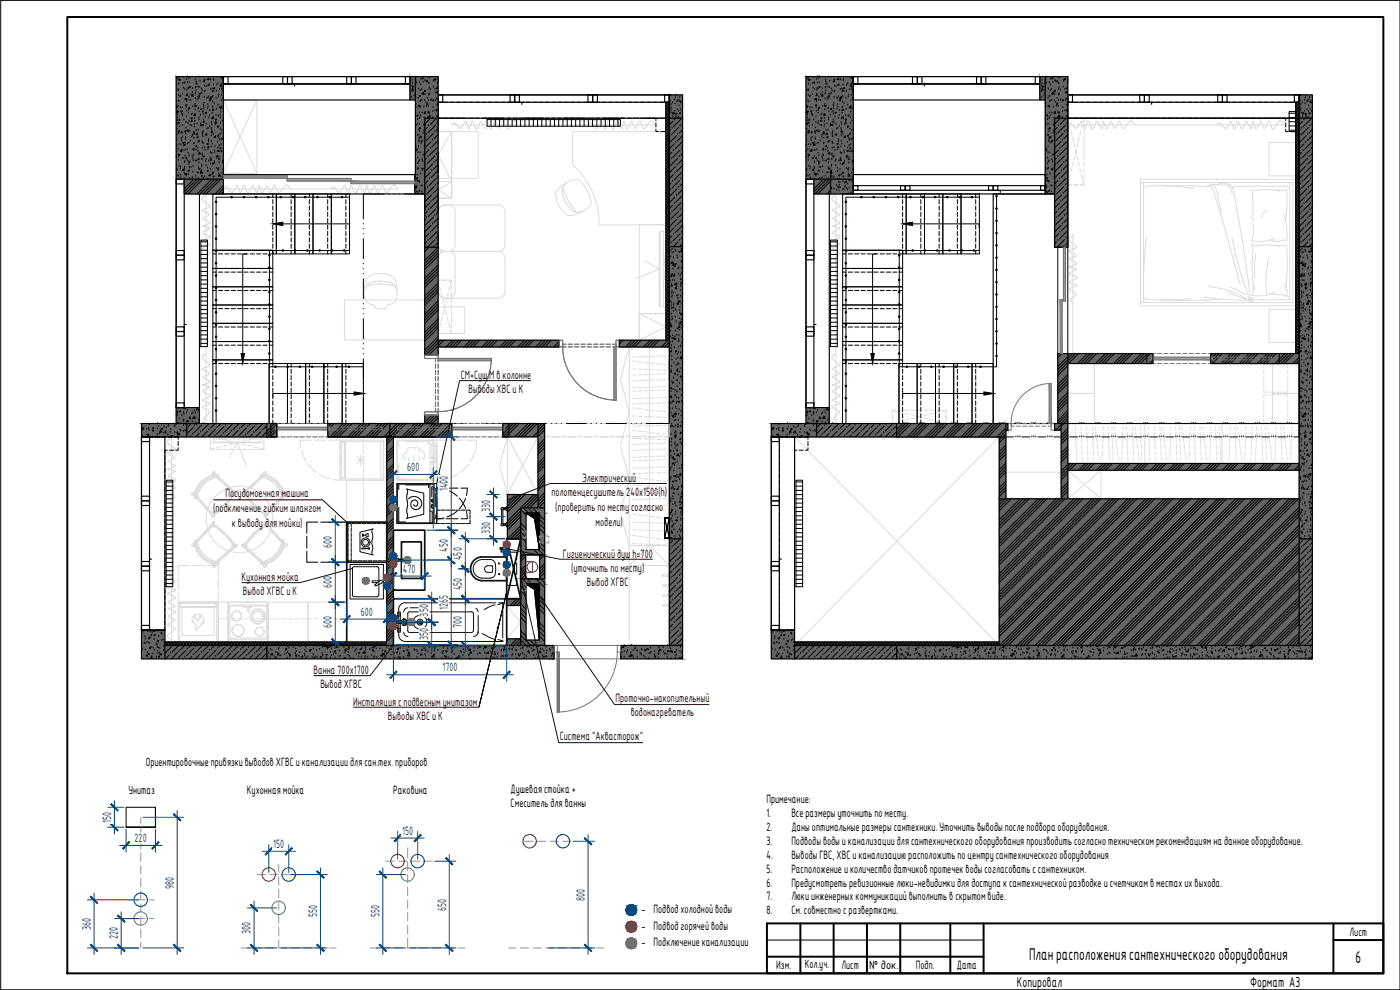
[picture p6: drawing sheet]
<svg xmlns="http://www.w3.org/2000/svg" width="420mm" height="297mm" viewBox="0 0 420 297" stroke-linecap="round" stroke-linejoin="round" font-family="sans-serif">
<defs><g id="words">
<g font-size="4.9">
<text x="308.8" y="288.1">План расположения сантехнического оборудования</text>
<text x="406.8" y="288.8">6</text>
</g>
<g font-size="4.2">
<text x="305.2" y="296.1">Копировал</text>
<text x="375.2" y="296.1">Формат A3</text>
</g>
<g font-size="3.5" fill="#2e0000">
<text x="138.3" y="113.7">СМ+Суш.М в колонне</text>
<text x="140.6" y="117.9">Выводы ХВС и К</text>
<text x="67.6" y="149.3">Посудомоечная машина</text>
<text x="165.5" y="149">полотенцесушитель 240х1500(h)</text>
<text x="174.7" y="144.6">Электрический</text>
<text x="64" y="153.7">(подключение гибким шлангом</text>
<text x="166.6" y="153.4">(проверить по месту согласно</text>
<text x="69.6" y="158.1">к выводу для мойки)</text>
<text x="178.7" y="157.8">модели)</text>
<text x="168.9" y="167.3">Гигиенический душ</text>
<text x="189.8" y="167.3">h=700</text>
<text x="171.4" y="171.7">(уточнить по месту)</text>
<text x="72.5" y="174.4">Кухонная мойка</text>
<text x="72.9" y="178.5">Вывод ХГВС и К</text>
<text x="176.1" y="175.9">Вывод ХГВС</text>
<text x="94.1" y="202.3">Ванна 700х1700</text>
<text x="96.1" y="206.4">Вывод ХГВС</text>
<text x="106" y="211.7">Инсталяция с подвесным унитазом</text>
<text x="116.4" y="215.9">Выводы ХВС и К</text>
<text x="184.7" y="210.6">Проточно-накопительный</text>
<text x="189.3" y="214.8">водонагреватель</text>
<text x="168" y="222.1">Система &quot;Аквасторож&quot;</text>
</g>
<g font-size="3.5" fill="#004a95">
<text x="122.2" y="141.4">600</text>
<text x="134.4" y="147.4" transform="rotate(-90 134.4 147.4)">1400</text>
<text x="147.1" y="153.5" transform="rotate(-90 147.1 153.5)">330</text>
<text x="147.1" y="160.2" transform="rotate(-90 147.1 160.2)">330</text>
<text x="99.6" y="164.5" transform="rotate(-90 99.6 164.5)">600</text>
<text x="134.4" y="165.5" transform="rotate(-90 134.4 165.5)">450</text>
<text x="120.9" y="171.8">470</text>
<text x="138.6" y="168.1" transform="rotate(-90 138.6 168.1)">450</text>
<text x="99.6" y="176.5" transform="rotate(-90 99.6 176.5)">600</text>
<text x="138.6" y="177.1" transform="rotate(-90 138.6 177.1)">450</text>
<text x="108.2" y="184.8">600</text>
<text x="128.5" y="185" transform="rotate(-90 128.5 185)">350</text>
<text x="134.4" y="183" transform="rotate(-90 134.4 183)">1265</text>
<text x="99.6" y="188.5" transform="rotate(-90 99.6 188.5)">600</text>
<text x="138.6" y="188.5" transform="rotate(-90 138.6 188.5)">700</text>
<text x="128.5" y="192" transform="rotate(-90 128.5 192)">350</text>
<text x="132.8" y="201.5">1700</text>
<text x="33.3" y="246.9" transform="rotate(-90 33.3 246.9)">150</text>
<text x="120.7" y="250.4">150</text>
<text x="40.4" y="252.7">220</text>
<text x="82" y="254.5">150</text>
<text x="52.2" y="266.6" transform="rotate(-90 52.2 266.6)">980</text>
<text x="95.2" y="275.2" transform="rotate(-90 95.2 275.2)">550</text>
<text x="113.9" y="275.2" transform="rotate(-90 113.9 275.2)">550</text>
<text x="133.9" y="273.2" transform="rotate(-90 133.9 273.2)">650</text>
<text x="175.5" y="270.2" transform="rotate(-90 175.5 270.2)">800</text>
<text x="27.2" y="279" transform="rotate(-90 27.2 279)">360</text>
<text x="35.4" y="281.8" transform="rotate(-90 35.4 281.8)">220</text>
<text x="75.2" y="280.2" transform="rotate(-90 75.2 280.2)">300</text>
</g>
<g font-size="3.5">
<text x="43.8" y="229.9">Ориентировочные привязки выводов ХГВС и канализации для сан.тех. приборов</text>
<text x="38.6" y="238.3">Унитаз</text>
<text x="74.1" y="238.3">Кухонная мойка</text>
<text x="118" y="238.3">Раковина</text>
<text x="153.2" y="237.9">Душевая стойка +</text>
<text x="153.2" y="242">Смеситель для ванны</text>
<text x="230" y="241">Примечание:</text>
<text x="230" y="245.2">1.</text>
<text x="237.5" y="245.2">Все размеры уточнить по месту.</text>
<text x="230" y="249.3">2.</text>
<text x="237.5" y="249.3">Даны оптимальные размеры сантехники.Уточнить выводы после подбора оборудования.</text>
<text x="230" y="253.5">3.</text>
<text x="230" y="257.7">4.</text>
<text x="237.5" y="253.5">Подводы воды и канализации для сантехнического оборудования производить согласно техническом рекомендациям на данное оборудование.</text>
<text x="237.5" y="257.7">Выводы ГВС,ХВС и канализацию расположить по центру сантехнического оборудования</text>
<text x="230" y="261.8">5.</text>
<text x="237.5" y="261.8">Расположение и количество датчиков протечек воды согласовать с сантехником.</text>
<text x="230" y="266">6.</text>
<text x="237.5" y="266">Предусмотреть ревизионные люки-невидимки для доступа к сантехнической разводке и счетчикам в местах их выхода.</text>
<text x="192.5" y="274">- Подвод холодной воды</text>
<text x="230" y="270.2">7.</text>
<text x="230" y="274.3">8.</text>
<text x="237.5" y="270.2">Люки инженерных коммуникаций выполнить в скрытом виде.</text>
<text x="237.5" y="274.3">См. совместно с развертками.</text>
<text x="192.5" y="279">- Подвод горячей воды</text>
<text x="405" y="280.8">Лист</text>
<text x="192.5" y="284">- Подключение канализации</text>
<text x="233" y="290.8">Изм.</text>
<text x="241.5" y="290.4">Кол.уч.</text>
<text x="252.6" y="290.8">Лист</text>
<text x="260.9" y="290.8">№ док.</text>
<text x="274.9" y="290.8">Подп.</text>
<text x="287.2" y="290.6">Дата</text>
</g>
</g></defs>
<!-- layer: 0 -->
<path d="M.2 .1h420v296.9h-420zM46.7 242.2v6h-8.9v-6h8.9v6h-8.9M.3 297h419.8M230.2 282.1h65" fill="none" stroke="#000" stroke-width=".3"/>
<path d="M20.2 5.1h395v286.9h-395zM230.2 277.1h185v14.9h-185zM240.2 277.1v14.9M250.2 277.1v14.9M260.2 277.1v14.9M270.2 277.1v14.9M285.2 277.1v14.9M295.2 277.1v14.9M400.2 277.1v14.9M230.2 287h65M400.2 282.1h15" fill="none" stroke="#000" stroke-width=".59"/>
<g fill="none" stroke="#dcdcdc" stroke-width=".3">
<path d="M67.1 30h10v22.1l-10-.1zM67.1 30l10 22.1-10-.1 10-22-10 .2M131.6 39.5h12v14h-12zM131.6 39.5h4v20h-4zM135.5 37.5h61.4M135.6 39.5v15l-4-8zM135.6 37.4l.6-.5 .4 .1 1.5 1.5 .5-.4 1.1-1.7 1.1 2.3 .9-2.3 1.3 2.3 1.4-2.2 1.3 2.1 .6-2.2 .9 2.2a1.3 1.3 0 0 0 .9-1.2l.2-.6 .5-.2 .9 1.9 1.4-2.1 .9 1.9 .4 .3 1.1-1.4a1.18 1.18 0 0 1 1.1-.9l1.1 1.1M176.6 37.4l.3-.5h.4l1.7 1.6 .5-.4 1.1-1.7 1.1 2.3 .9-2.3 1.4 2.3 1.3-2.2 1.3 2.1 .6-2.2 .9 2.2a1.3 1.3 0 0 0 .9-1.2l.5-.9a1.25 1.25 0 0 1 .7 1.3l.3 .7 .3-.1 1.2-2 .9 1.9 .4 .3 1.1-1.4a1.18 1.18 0 0 1 1.1-.9l1.1 1.1M320.5 36.6v-1.1h1.1h-1.1l.3 1.4M320.5 37.5h65.4M320.5 37.4l.3-.5 .6 .1 1.6 1.5 .5-.4 1-1.7 1.1 2.3 .9-2.3 1.4 2.3 1.2-2.2 .5 .4 .9 1.7 .7-2.2 .9 2.2a1.3 1.3 0 0 0 .8-1.2l.6-.8 1.1 1.9 1.3-2.1 .9 1.9 .4 .3 1.1-1.4a1.25 1.25 0 0 1 1.1-.9l1.2 1.1M320.5 37.2v1.3"/>
<path d="M320.5 39.1v1.3M320.9 37.5l.3 1.2M321.4 39.3l.3 1.2M323.5 35.5h-1.3M324.4 39.3l-.3 1.2M324.8 37.5l-.3 1.2M325.3 36.6v-1.1h-1.2h1.2l-.3 1.3M325.3 37.2v1.3M325.3 39.1v1.3M365.3 37.4l.4-.5h.4l1.7 1.6 .5-.4 1.1-1.7 1.1 2.3 .9-2.3 1.4 2.3 1.3-2.2 .3 .2 1 1.9 .6-2.2 .9 2.2a1.3 1.3 0 0 0 .9-1.2l.2-.6 .5-.2 1 1.9 1.3-2.1 .9 1.9 .4 .3 1.1-1.4a1.18 1.18 0 0 1 1.1-.9l1.1 1.1M61.8 58.4a1.43 1.43 0 0 0-1.1 1.5l2.3 1.9-.3 .4-1.9 .9 2.1 1.3-2 1 .9 .7a1.22 1.22 0 0 1 1.2 .8l-2.2 .9 2.1 .6-1.6 1-.4 .4 2.2 1.3-2.3 1.3 .3 .3 2 .7-2.3 1.1 1.7 1 .4 .5-1.6 1.8v.4l.5 .3M61.8 58.2v68.9"/>
<path d="M67.1 56.7h52.6M67.1 56.6l.5-.5 .4 .1 1.6 1.5 .5-.4 1-1.6 1.1 2.2 .8-2.2h.2l1.3 2.2 1.3-2.2 1.3 2.1 .7-2.1 .9 2.2 1.4-2.1a1.19 1.19 0 0 1 .6 1.2l.4 .7 .2-.1 1.2-2 1.3 2.3 1.1-1.4a1.19 1.19 0 0 1 1.1-1l1.2 1.1M99.4 56.6l.7-.5 1.7 1.6 .5-.4 1.1-1.6 1.1 2.2 .7-2.2h.3l.8 1.8 .5 .4 1.2-2.2 .3 .2 1.1 1.9 .6-2.1 .9 2.2 1.3-2 .2-.1 1.1 1.9 1.3-2.1 1.2 2.3 1.2-1.4a1.19 1.19 0 0 1 1.1-1l1.1 1.1M131.6 54.5h4v5h-4zM131.6 57l4-2.5v5zM167.4 56.9a8.9 8.9 0 0 1 5.8-3 9.4 9.4 0 0 1 4.2 6.5 3.5 3.5 0 0 1-2.7 3.2l-1.2 .5a5.2 5.2 0 0 1-3.3 .3 7.2 7.2 0 0 1-3.3-6.6zM168.7 56.7a7.8 7.8 0 0 0 3.9 6.9M168.7 56.7l.5 .4M169.2 57.1h.1M169.2 57.1l1.3 3.1 2 2.9M169.8 54.9l.1 .2-.6 .6-.6 1M171.9 49.5v-10h28v28h-20a23.7 23.7 0 0 0-8.1-18"/>
<path d="M250.7 58.4l-1 1.1a2.98 2.98 0 0 0 2 1.9l.3 .6-2.2 1.1 2.1 1.3-2 1 .9 .7a1.22 1.22 0 0 1 1.2 .8l-2.2 .9 2.2 .6-2.1 1.3 .3 .4 1.9 1-2.3 1.3 .1 .2 2.2 .8-2.3 1.1 1.7 1 .4 .5-1.6 1.8 .4 .7M250.9 58.2v68.9M320.5 41v1.3M320.5 43v1.2M320.5 44.9v1.2M320.5 46.8v1.2M320.5 48.7v1.2M320.5 50.6v1.2M320.5 52.5v1.2M320.8 54.1l-.3 1.4h1.1h-1.1v-1.1M321.2 52.3l-.3 1.2M321.7 50.4l-.3 1.2"/>
<path d="M321.8 41.2l.3 1.2M322.1 48.6l-.3 1.2M322.2 55.5h1.3M322.3 43l.3 1.3M322.6 46.7l-.3 1.2M322.7 44.9l.3 1.2M323 44.9l-.3 1.2M323.2 46.7l.3 1.2M323.5 43l-.3 1.2M323.6 48.6l.3 1.2M323.9 41.2l-.3 1.2M324.1 50.4l.3 1.3"/>
<path d="M324.5 52.3l.3 1.2M325 54.1l.3 1.4h-1.2h1.2v-1.1M325.3 41v1.3M325.3 43v1.2M325.3 44.9v1.2M325.3 46.8v1.2M325.3 48.7v1.2M325.3 50.6v1.2M325.3 52.5v1.2M342.3 53.8h46.6v38h-46.6zM342.3 55.8v34M342.3 54.8h46.6"/>
<path d="M343.2 54.8v36M344.2 55.8l5.5-.1 7.4 .7h1.4M344.2 55.9l-.6 .2-.4 .8M349 55.9a86.6 86.6 0 0 1 14.9 .3M362.5 55.7l.8 .1 .6 .5M363.9 55.5l.8 .5 1.1 4.4 .6 3.6M363.9 56.3l8.3 29M365.5 55.3a5.3 5.3 0 0 1 4 .4l.4 .7M365.6 55.3l1.5 .5M365.8 55.3a5.3 5.3 0 0 0-3.6 .6M367.7 55.4a2.12 2.12 0 0 1 2 2.6M370 56.5a385.7 385.7 0 0 1 5.3 33.1"/>
<path d="M372.7 55.9h13.5l.9 .4M372.7 55.8l-2.8 .4M377.3 57.1a16.2 16.2 0 0 1 6.7 .3M377.4 57.1l-1.7-.2 .3 3.2-.1 4.2M380.9 42.8h8v10h-8zM386.1 56.9l.2 4.6-.5 4.6M386.1 56.9l-1 .3-1.3-.2-1.3 .1M387.1 54.8v36M388 54.8v36M131.6 63.5v10M131.6 77.5v10M133.5 75.4a2.01 2.01 0 0 0-2 2"/>
<path d="M133.5 61.5a2.01 2.01 0 0 0-2 2M133.6 61.5h16M134.6 75.4a2.01 2.01 0 0 1 2 2.1v10a2.01 2.01 0 0 1-2 2M134.6 61.5a2.01 2.01 0 0 1 2 2v10a2.01 2.01 0 0 1-2 2M149.5 75.4a2.01 2.01 0 0 1 2.1 2.1v10a2.01 2.01 0 0 1-2 2h-16.1a2.01 2.01 0 0 1-2-2M149.5 61.5a2.01 2.01 0 0 1 2.1 2v10a2.01 2.01 0 0 1-2 2h-16.1a2.01 2.01 0 0 1-2-2M172.5 63.1h.1M172.5 63.1l.1 .5M174.7 63.6l-.1-.2-1.2 .3-.8-.1M191.9 67.5h8v26.6h-8zM193.5 78.3l4.5 2.4-7.2 2.9M198 69.4h1.1v22.6h-1.1z"/>
<path d="M198 69.6h-.2v22.2h.2M199 75.5l.5 4.6 .3 .3v.5a1.63 1.63 0 0 0-.4 1.7l-.4 3.3M320.8 72l.4 .6 1.9 1.5-2.2 1.2 2.1 1.4-2 1 .9 .6a1.3 1.3 0 0 1 1.2 .9l-2.2 .9 2.1 .6-1.9 1.1-.1 .3 2.1 1.2-.4 .5-1.8 .9 .3 .2 1.8 .6v.3l-2.1 .9a1.22 1.22 0 0 0 1.2 .8l.9 .8-1.6 1.7 .4 .7M321.8 70.7l-1 1.1M322 70.2v35.9M344.1 71.1a106.8 106.8 0 0 0-.9 16.4M369.7 71.3a111.8 111.8 0 0 0 5.1 18M375.9 64.3a1.38 1.38 0 0 0 .6 1.9M375.9 76.9a29.3 29.3 0 0 0 .7 10.1M376 67l.2 2.3-.6 2.9M376.9 76.2a25.9 25.9 0 0 0-.3 7.3M377.3 73.7a16.2 16.2 0 0 1 6.7 .3"/>
<path d="M377.4 73.7l-1.7-.2 .3 1.7-.1 1.7M380.5 63.1a2.39 2.39 0 0 0-1.9 2.4M380.7 77.4a34.3 34.3 0 0 0-.5 11.4M382.5 73.7h2.2M382.6 71.5a10.8 10.8 0 0 1-7 .7M384.7 73.7h.8l.6-.2 .2 6.8-.4 6.8M385.2 64.4a16.7 16.7 0 0 1 1 7.7l-.7-.1a5.2 5.2 0 0 1-4.2 0l-.7 .2M103.4 90h24v12h-24zM110.3 85.4a7.9 7.9 0 0 1 8 .1l.7 1.2v.5h.2M110.3 85.4l.5 .2M110.3 85.4l-1 1.8M110.3 83.2a7.1 7.1 0 0 1 7.9 .1 8.2 8.2 0 0 1 .3 7.4l-.7 .4-1.4 .4-.7 1.1h-2.9l-.7-1.1a2.81 2.81 0 0 1-2.8-3.4l.2-2.9z"/>
<path d="M110.8 85.6h.1M110.8 85.6l.7-.1a14.2 14.2 0 0 1 6.2 .1M117.7 85.6h.1M118.2 85.4l-.5 .2M131.5 92.1h7.9v8h-7.9zM131.5 85.1v-1h.7h-.7l.3 1.2M131.5 85.7v1.3M131.5 87.6v1.3M131.5 89.5v1.3M131.5 91.4v1.3M131.5 93.3v1.3M131.5 95.2v1.3"/>
<path d="M131.5 97.1v1.3M131.8 98.8l-.3 1.3h.7h-.7v-1.1M131.9 85.9l.3 1.3M132.2 97l-.3 1.2M132.4 87.7l.3 1.3M132.7 95.2l-.3 1.2M132.8 84.1h1.3M132.8 89.6l.3 1.2M133.1 93.3l-.3 1.3M133.3 91.5l.3 1.2M133.6 91.5l-.3 1.2M133.8 93.3l.3 1.3"/>
<path d="M134.1 89.6l-.3 1.2M134.2 95.2l.3 1.2M134.5 87.8l-.3 1.2M134.7 97l.3 1.2M135 85.9l-.3 1.3M135.2 98.8l.3 1.3h-.8h.8v-1.1M135.5 85.1v-1h-.8h.8l-.3 1.2M135.5 85.7v1.3M135.5 87.6v1.3M135.5 89.5v1.3M135.5 91.4v1.3M135.5 93.3v1.3"/>
<path d="M135.5 95.2v1.3M135.5 97.1v1.3M191.9 94.1h8v8h-8zM191.9 94.1l8 4-8 4zM342.3 90.8h46.6M343.2 88.8l.2 .6 .5 .4a83.2 83.2 0 0 0 13.5-.2M362.7 86a24.3 24.3 0 0 1 12.5 4.4h.6l.5-.6M367.1 89.8l-12.7 .4-6.3-.3M368.8 87.8l5.9 2.2a65.1 65.1 0 0 1-13.3-.9M369.1 86.1l2.8 1.1 1.9 1.2M374.8 89.3l.1 .5 .4 .3M375.3 89.6l.3 .3 .5-.1"/>
<path d="M375.9 85.7l.3 1.5-.5 1.4a10.7 10.7 0 0 0 6.9-.9M380.9 92.8h8v10h-8zM381.5 88.4a10.9 10.9 0 0 1 5.4 .7M385.3 85.1l.6 1 .4 1-.2 1.7M387.1 89.4l-.9 .5-8.3 .1-2.6-.4M61.7 106.1a1.32 1.32 0 0 0-1 1.5l2.3 1.9-.3 .3-2 .9 2.1 1.2v.3l-.7 .3a1.25 1.25 0 0 0-1.2 .7l2 1.3-.2 .3-1.9 .7 2.1 .6-2 1.4 2.1 1.2-.4 .5-1.8 .8 .1 .3 2.1 .7-2.3 1.1 1.8 1.1 .4 .5-1.6 1.7v.4l.4 .3M132.8 100.1h1.3M186.3 114.1l2.5 9.7-2.5 9.6M188.8 103.9h12.1v59.8h-12.1zM188.8 103.9l-2.5 9.6M189.9 108.3l.9 .1M189.9 110.7h.9"/>
<path d="M190.8 119.6h-.9M190.8 112.5h-.9M190.8 114.2l-.9 .1M190.8 116.3l-.9 .1M190.8 117.4h-.9M190.8 107.1h-.9M191.4 108.4l1.3 .2M191.4 110.7l1.3 .1M192.7 119.5l-1.3 .1M192.7 112.4h-1.3M192.7 114.2h-1.3M192.7 116.3h-1.3"/>
<path d="M192.7 117.3h-1.3M192.7 107l-1.3 .1M193.3 108.7l1.3 .1M193.3 110.8l1.3 .1M194.6 119.5h-1.3M194.6 112.3l-1.3 .1M194.6 114.1l-1.3 .1M194.6 116.2h-1.3M194.6 117.2l-1.3 .1M194.6 107h-1.3M194.9 103.9v59.8M195.2 108.9l1.2 .2"/>
<path d="M195.2 110.9h1.3M196.5 119.4h-1.3M196.5 112.3h-1.3M196.5 114l-1.3 .1M196.5 116.1h-1.3M196.5 117.2h-1.3M196.5 106.9h-1.3M197.1 109.2l1.2 .1M197.1 111h1.3M198.4 119.3l-1.3 .1M198.4 112.2h-1.3M198.4 113.9l-1.3 .1"/>
<path d="M198.4 116l-1.3 .1M198.4 117.1h-1.3M198.4 106.8h-1.3M199 109.4l.9 .1M199 117h.9M199 111l.9 .1M199.9 119.2l-.9 .1M199.9 112.1h-.9M199.9 113.9h-.9M199.9 116h-.9M199.9 106.8h-.9M250.7 106.1l-1.1 1.1a1.19 1.19 0 0 0 1 1.1l1.4 1-.3 .5a2.52 2.52 0 0 0-1.9 .9l2.1 1.3-2 1.1 .8 .6a1.3 1.3 0 0 1 1.3 .9l-2.2 .9 2.1 .6-2 1.4 2.2 1.2-2.3 1.4 2.3 .9-2.3 1.1 1.7 1.1 .4 .5-1.7 1.7 .1 .4 .4 .3"/>
<path d="M320.5 109.1h8v9h-8zM320.5 118.1h8v9h-8zM381.9 109.1h8v9h-8zM381.9 118.1h8v9h-8zM51.3 131.3l-1.1 1.2a2.98 2.98 0 0 0 2 1.8l.4 .4-.1 .3-2.1 1 2.1 1.4-2 1 .9 .7a1.22 1.22 0 0 1 1.2 .8l-2.2 .9 2.1 .6-2 1.2 .3 .4 1.8 1-2.2 1.3 .1 .2 2.1 .8-2.2 1.1 1.7 1 .4 .6-1.7 1.7 .5 .8M51.5 131.1v61.5M63.2 132.2v1.3M64 131.7h14.4v1h-14.4zM64.2 130.9h-1v.7v-.7l1.2 .3M64.2 132.7v.2h14v-.2M64.4 134.6l-1.2 .3v-.8v.8h1M64.9 130.9h1.2"/>
<path d="M64.9 134.9h1.2M65.1 131.3l1.2 .3M66.3 134.1l-1.2 .3M66.8 130.9h1.2M66.8 134.9h1.2M66.9 131.8l1.3 .3M68.2 133.6l-1.3 .3M68.7 130.9h1.2M68.7 134.9h1.2M68.7 132.2l1.3 .4M68.7 137.2l2.5-4.4 2.9 7.1M70 133.2l-1.3 .3"/>
<path d="M70.6 130.9h1.2M70.6 134.9h1.2M70.6 132.7l1.2 .3M71.8 131.1l4.6 .5M71.8 132.7l-1.2 .3M71.9 131.2l-.4-.3h-.5a1.7 1.7 0 0 1-1.8 .3l-3.2 .4M72.4 133.2l1.3 .3M72.5 130.9h1.2M72.5 134.9h1.2M73.7 132.2l-1.3 .4M74.3 133.6l1.2 .3M74.4 130.9h1.2"/>
<path d="M74.4 134.9h1.2M75.5 131.8l-1.2 .3M76.2 134.1l1.2 .3M76.3 130.9h1.3M76.3 134.9h1.3M77.4 131.3l-1.2 .3M78 134.6l1.2 .3v-.8v.8h-1M78.2 130.9h1v.7v-.7l-1.2 .3M79.2 132.2v1.3M102.1 132.1h13v12h-13zM109.1 133v1.2M109.1 134.9v1.2"/>
<path d="M109.1 136.8v1.2M109.1 138.7v1.2M110.4 131.1h-1.3v1.2M111 131.1h1.3M112.9 131.1h1.3M114.8 131.1h1.3v.9M116.1 132.7v1.2M116.1 134.6v1.2M116.1 136.5v1.2M116.1 138.4v1.2M118.1 131.1h11.9v28h-11.9zM119.1 132.1h12v12h-12z"/>
<path d="M119.3 132.3h11v11.6h-11zM119.7 139.2v4.4h2M119.7 132.7v1.2M121.7 132.5h6.8M122.6 137.3l.6 3.6M124.2 136.6v4.3M126 137.2l-.7 3.7M126.7 137.8a1.34 1.34 0 0 0 .8-1.6 1.34 1.34 0 0 0-1.6-.9 .83 .83 0 0 0-.5-1.1 .83 .83 0 0 0-1 .4 1.35 1.35 0 0 0-1.6-.3 1.35 1.35 0 0 0-.7 1.5 1.08 1.08 0 0 0-1.1 .9 1.08 1.08 0 0 0 .8 1.2M128.5 132.4l.1 .9M128.8 132.1l.2 .2 .2-.2M129 132.3v11.6M129.2 138.9h.1"/>
<path d="M129.3 137.3h.1M129.4 136.9l.1 .1M129.6 133.8h.4M129.7 136.7v.1M129.7 138.2v.1M129.7 139.5v.1M129.7 138.5a.43 .43 0 0 1 .4 .4 .43 .43 0 0 1-.4 .4zM129.9 138.5a.47 .47 0 0 0-.4 .4 .47 .47 0 0 0 .4 .5M129.9 136.9a.34 .34 0 0 0-.4 .4 .34 .34 0 0 0 .4 .3M130 136.8h.1M130 132.1l.2 .2M130 133h-.4v3.1"/>
<path d="M130.3 133.3l.3 .3 .5 2.5M130.6 135.1v4M152.3 131.1l9.2 17.3h-9.2l9.2-17.3zM152.3 131h9.2v17.4h-9.2zM152.3 131l-2.3 8.4M186.3 134l2.5 9.7-2.5 9.6M189.9 135.1h.9M189.9 129.1l.9 .1M189.9 131.6h.9M189.9 121.2h.9M189.9 122.4l.9 .1M189.9 124.8h.9"/>
<path d="M190.8 133.3l-.9 .1M190.8 137.2h-.9M190.8 138.2l-.9 .1M190.8 128h-.9M190.8 127.3h-.9M191.4 129.3l1.3 .2M191.4 131.6h1.3M191.4 122.6l1.3 .1M191.4 124.9h1.3M192.7 133.3h-1.3M192.7 135l-1.3 .1M192.7 137.1l-1.3 .1"/>
<path d="M192.7 138.2h-1.3M192.7 127.9h-1.3M192.7 121.1l-1.3 .1M192.7 127.2l-1.3 .1M193.3 129.5l1.3 .2M193.3 131.7h1.3M193.3 122.8l1.3 .2M193.3 125h1.3M194.6 133.2h-1.3M194.6 134.9l-1.3 .1M194.6 137.1h-1.3M194.6 138.1h-1.3"/>
<path d="M194.6 127.8l-1.3 .1M194.6 121.1h-1.3M194.6 127.2h-1.3M195.2 129.8l1.2 .1M195.2 131.8h1.3M195.2 123l1.2 .2M195.2 125l1.3 .1M196.5 133.1l-1.3 .1M196.5 134.9h-1.3M196.5 137h-1.3M196.5 138l-1.3 .1M196.5 127.7l-1.3 .1"/>
<path d="M196.5 121l-1.3 .1M196.5 127.1h-1.3M197.1 130l1.2 .2M197.1 123.3l1.2 .1M197.1 131.8l1.3 .1M197.1 125.1h1.3M198.4 133l-1.3 .1M198.4 134.8l-1.3 .1M198.4 136.9h-1.3M198.4 138h-1.3M198.4 127.7h-1.3M198.4 120.9l-1.3 .1"/>
<path d="M198.4 127h-1.3M199 130.2l.9 .2M199 123.5l.9 .1M199 131.9h.9M199 125.2h.9M199.9 133h-.9M199.9 134.7l-.9 .1M199.9 136.8l-.9 .1M199.9 137.9h-.9M199.9 127.6h-.9M199.9 120.8l-.9 .1M199.9 126.9l-.9 .1"/>
<path d="M238.5 131.1l61.4 62.6v-62.6l-61.4 62.6v-62.6h61.4v62.6h-61.4M267.9 124.4v1.3M268.9 123.1h-1v.7v-.7l1.2 .3M269.1 126.8l-1.2 .3v-.7v.7h1M269.5 123.1h1.3M269.5 127.1h1.3M269.7 123.5l1.3 .4M270.9 126.3l-1.2 .3M271.4 123.1h1.3M271.4 127.1h1.3M271.6 124l1.2 .3M272.8 125.8l-1.2 .3"/>
<path d="M273.3 123.1h1.3M273.3 127.1h1.3M273.4 124.4l1.3 .4M274.7 125.4l-1.3 .3M275.3 123.1h1.2M275.3 127.1h1.2M275.3 124.9l1.2 .3M276.5 124.9l-1.2 .3M277.1 125.4l1.2 .3M277.2 123.1h1.2M277.2 127.1h1.2M278.3 124.4l-1.2 .4"/>
<path d="M279 125.8l1.2 .3M279.1 123.1h1.2M279.1 127.1h1.2M280.2 124l-1.2 .3M280.8 126.3l1.2 .3M281 123.1h1.2M281 127.1h1.2M282 123.5l-1.2 .4M282.7 126.8l1.2 .3v-.7v.7h-1M282.9 123.1h1v.7v-.7l-1.2 .3M283.9 124.4v1.3M320.5 127.1h69.4v12h-69.4z"/>
<path d="M343.6 127.1v12M366.8 127.1v12M57.6 148.5l.7 .2M58 147.9h-.3l-.2 .4M58.1 147.9a.38 .38 0 0 0-.5 .1 .38 .38 0 0 0 0 .5M58.1 147.9l.2 .1M58.1 147.9h.1M58.3 148.6v.8l.5 .3M58.3 148.6h.2M58.4 148.2l-.1 .5M58.4 148.1h.1M58.5 148.6v.8l.3 .3"/>
<path d="M58.5 147.6l-.2 .4M58.8 149.6v.1M59.1 149.4l4.4 5M59.1 149.3l4.3 4.8h.5M59.2 148.8l4.3 4.9 .5-.1M63.5 157.3l.3 .3 .3-.1M63.5 157.3h.1M63.5 154.4h.1M63.5 157.3l-4.4 5M63.5 154.4l.1 .2M63.6 154.5l.2 .6M63.6 157.1l-.1 .2"/>
<path d="M63.6 157v.1M63.6 154.6v.1M63.7 157a.33 .33 0 0 1 .4 0 .33 .33 0 0 1 0 .5M63.7 157a.33 .33 0 0 0-.1 .5 .33 .33 0 0 0 .5 0M63.7 154.7l.1 .4M63.8 156.6l-.2 .6M63.8 156.6a.38 .38 0 0 1 .5 0 .38 .38 0 0 1 .1 .5M63.8 157h.2M63.8 156.6l-.1 .4M63.8 154.8h.1M63.8 157h.1M63.9 156.5l.4 .1 .1 .5"/>
<path d="M63.9 142.1l.1 .2M63.9 157.7a.57 .57 0 0 1 1 .1l2.9 2.6 2.4 3-.1 .9-4.8 4.3M63.9 157.7l-.5-.1-4.3 4.8M63.9 157.7l.1 .4M64 158.1h.2a16.9 16.9 0 0 1 5.5 5.3l-.1 .8-4.8 4.3M64 158.1l-.7 .2-4.1 4.6M64 153.6l-.1 .5M64 154.8h-.1M64 154.1l.1 .1M64.1 142.4h.1M64.1 142.3l-.5 .3M64.1 157l.1 .5"/>
<path d="M64.1 154.2a.3 .3 0 0 1 0 .5 .3 .3 0 0 1-.4 0M64.1 154.2a.3 .3 0 0 0-.4 0 .3 .3 0 0 0 0 .5M64.1 157.5h.1M64.1 154.2a.34 .34 0 0 1 .1 .5 .34 .34 0 0 1-.5 0M64.1 154.2a.35 .35 0 0 0-.5 0 .35 .35 0 0 0 .1 .5M64.1 154.2l-.3-.1-.3 .3M64.1 154.2h.1M64.1 154.2l.1 .1M64.2 154.3l-.1 .4M64.2 154.3h.1M64.2 157.5l-.2 .1M64.2 157.3a25.1 25.1 0 0 1 6.2 6.2"/>
<path d="M64.2 157.3h.1M64.2 154.5h.1M64.2 154.5l.2 .2M64.4 154.7l-.1 .4-.4 .1M64.4 154.7a.38 .38 0 0 1-.1 .5 .38 .38 0 0 1-.5-.1M64.4 157.1l-.2 .2M64.4 141.6a.38 .38 0 0 0-.4 0 .38 .38 0 0 0-.1 .5M64.5 141.6l.2 .7M64.5 141.6a.37 .37 0 0 0-.5 0 .37 .37 0 0 0-.1 .5M64.5 141.6l.2 .7-.5 .1M64.6 142.3l.8 .1 .3 .4M64.6 142.3a7.7 7.7 0 0 0-6.3 6.3"/>
<path d="M64.6 142.3v.2M64.6 142.5h.8l.3 .3M64.6 142.5a7.6 7.6 0 0 0-6.1 6.1M64.8 143.2l4.9 4.4a1.28 1.28 0 0 1-.5 1.5 15.1 15.1 0 0 1-5 4.6l-.2-.1M65.2 143.1l-.1-.1a6.8 6.8 0 0 0-6.2 5.9M65.2 143.1a7.6 7.6 0 0 0-6.1 6.1l-.2-.3M65.3 143.1l4.8 4.3-.1 .5 .2 .5-3.1 3.6-2.7 2.2-.5-.1M65.4 143.1l.2-.2-.2-.3a6.9 6.9 0 0 0-6.9 6.4l.4-.1M65.4 143.1a8.2 8.2 0 0 0-6.5 6.4l-.4-.4M65.4 143.1h-.2M65.4 143.1l5 4.5M65.5 143h-.1"/>
<path d="M65.7 142.8l-.1 .1M70.2 148.1h.1M70.2 148.1l.1 .1M70.3 148.2h.1M70.3 148.2h.2M70.4 147.6l.7 .2M70.4 147.6l-.3 .2 .1 .3M70.4 147.6h.1M70.4 148.2h.1M70.4 148.2a25.1 25.1 0 0 1-6.2 6.3M70.4 148.3l.3 .1M70.6 147.6h.1"/>
<path d="M70.7 147.7a.3 .3 0 0 1 0 .4 .3 .3 0 0 1-.5 0M70.7 147.7a.3 .3 0 0 0-.5 0 .3 .3 0 0 0 0 .4M70.7 147.6l.4 .2M70.7 148.1v.1M71.1 147.8a.38 .38 0 0 1 .1 .5 .38 .38 0 0 1-.5 .1M72.6 147.8a.38 .38 0 0 0 0 .5 .38 .38 0 0 0 .5 .1l-.5-.1v-.4M72.9 147.8h.1M72.9 147.9v.1M73 148.1l.4 .1M73 147.6a.34 .34 0 0 0 0 .5 .34 .34 0 0 0 .5 0M73 147.6a.34 .34 0 0 1 .5 0 .34 .34 0 0 1 0 .5M73 147.6l-.4 .2"/>
<path d="M73 147.6h.1M73.1 147.7a.3 .3 0 0 0 0 .4 .3 .3 0 0 0 .4 0M73.1 147.7a.3 .3 0 0 1 .4 0 .3 .3 0 0 1 0 .4M73.2 147.6l-.6 .2M73.3 148.2h.1M73.3 148.2a25.1 25.1 0 0 0 6.2 6.3M73.3 148.3l-.2 .1M73.3 147.6l.3 .2-.1 .3M73.3 147.6h.1M73.3 147.6h-.2M73.4 148.2h.1M73.5 148.1h.1"/>
<path d="M73.5 148.1l-.1 .1M73.6 148l-.1 .1M73.7 147.9l-.2 .5 1.3 1.7 3.9 3.6a.85 .85 0 0 0 1.3 .3h.5l4.1-4.7M73.7 147.9l.4 .1M74.1 148l-.1 .2a19.2 19.2 0 0 0 5.3 5.5l.9-.1 4.3-4.8M78 142.8l.1 .1M78.3 143.1l-5 4.5M78.4 143.1l-4.7 4.3v.5M78.7 142.5a7.2 7.2 0 0 1 6.5 6.8l-.3 .3-.2-.2M78.7 142.5l-.5 .4a8 8 0 0 1 6.5 6.5M78.7 142.5l.2 .4M78.9 142.9a6.8 6.8 0 0 1 5.9 6.2l-.2 .1"/>
<path d="M78.9 142.9l-.3 .2a7.7 7.7 0 0 1 6 6.1M79 143.2l-4.8 4.3-.1 .5M79.1 142.3l.4 .1M79.1 142.5a7.4 7.4 0 0 1 6.1 6.1M79.1 142.5h-.7l-.4 .3M79.2 142.3a7.8 7.8 0 0 1 6.2 6.3M79.2 142.3l-.8 .1-.4 .4M79.2 142.3l-.1 .2M79.2 141.6l-.2 .7zM79.2 141.6a.38 .38 0 0 1 .6 0 .38 .38 0 0 1 0 .5M79.4 141.5l.4 .1 .1 .5M79.5 154.5l-.2 .2a.41 .41 0 0 0 .2 .4 .41 .41 0 0 0 .5 0"/>
<path d="M79.5 154.5h.1M79.5 157.3h.1M79.5 157.3a25.1 25.1 0 0 0-6.2 6.2M79.5 154.3h.1M79.5 154.4h.1M79.5 157.4h.1M79.5 154.3v.2M79.5 157.2l.1 .3M79.6 157.5h.1M79.6 154.7h.1M79.6 154.2a.34 .34 0 0 0 0 .5 .34 .34 0 0 0 .5 0M79.6 154.2a.34 .34 0 0 1 .5 0 .34 .34 0 0 1 0 .5"/>
<path d="M79.6 154.2l.4-.1 .2 .3M79.6 154.2v.1M79.6 154.2l-.1 .1M79.7 142.4h.1M79.7 157l-.1 .1M79.7 142.3l.4 .3M79.8 142.1v.2M79.8 142.1h.1M80 156.6l.2 .6M80 156.6a.4 .4 0 0 0-.5 0 .4 .4 0 0 0-.2 .5l.2 .2M80 156.6l.1 .4M80 154.6l.1 .1"/>
<path d="M80.1 157.1a.3 .3 0 0 0-.5 0 .3 .3 0 0 0 0 .4M80.1 157.1a.3 .3 0 0 1-.1 .4 .3 .3 0 0 1-.4 0M80.1 157l-.1 .1M80.1 157a.33 .33 0 0 0-.5 0 .33 .33 0 0 0 0 .5M80.1 157a.33 .33 0 0 1 0 .5 .33 .33 0 0 1-.5 0M80.1 154.7l-.1 .4M80.1 157.1l.1 .2M80.2 154.6l-.2 .5M80.2 154.4l-.1 .2M80.2 154.4h.1M80.2 157.3l-.2 .3-.4-.1M80.2 157.3h.1"/>
<path d="M80.2 157.3l4.5 5M84.6 149.2l.1 .2M84.7 149.4l-4.5 5M84.7 149.4l.1 .1M84.9 149.6v.1M85.2 147.6l.3 .4M85.2 148.6v.8l-.3 .3M85.3 148.1h.1M85.3 148.2l.1 .5M85.4 148.6v.8l-.5 .3M85.4 148.6h-.2M85.5 148a.41 .41 0 0 1 .5-.1 .41 .41 0 0 1 .1 .5"/>
<path d="M86.1 148.5l-.7 .2M104.1 156.7h12v12h-12zM104.1 144.1h12v12.6h-12zM104.1 156.7v12M109.1 140.6v1.2M109.1 142.5v1.2M109.1 144.4v1.3M109.1 146.3v1.3M109.1 148.2v1.3M109.1 150.1v1.3M109.1 152v1.3M109.1 153.9v1.3"/>
<path d="M109.1 155.8v1.3M109.1 157.7v1.3M109.1 159.6v1.3M116.1 140.3v1.2M116.1 142.2v1.3M116.1 144.1v1.3M116.1 146v1.3M116.1 147.9v1.3M116.1 149.8v1.3M116.1 151.7v1.3M116.1 153.6v1.3M116.1 155.5v13.2"/>
<path d="M118.1 159.1h9.4v18h-9.4zM119.1 145.1h12v12h-12zM119.1 157.1h11M119.7 152.2v4.4h2M119.7 145.7v1.2M121.7 145.5l6.8-.1 .1 .9M121.9 146.7l5.3 1.3v6.3l-5.3 1.3M122.2 146.8v1.4M122.2 148.2l-.1 1.2a7 7 0 0 1 0 4l.2 1.4-.1 .7M122.6 149.7a2.2 2.2 0 0 1 2.9-.4 2.2 2.2 0 0 1 .7 2.9 1.52 1.52 0 0 1-2.5 .2 1.52 1.52 0 0 1 .7-2.4 .91 .91 0 0 1 1 .9 .91 .91 0 0 1-.9 .9l-.4-.4M128.8 145.1l.2 .2 .2-.2M128.8 157l.2-.1 .2 .1"/>
<path d="M128.8 144l.2-.1 .2 .1M129 145.3v11.6M129 153.4h1.3M129 140.4h1.3M129.2 151.9h.1M129.3 150.3h.1M129.4 149.9l.1 .1M129.6 146.8h.4M129.7 140.7l.4 .3v2.4l-.3 .3h-.1zM129.7 151.4l-.2 .7 .4 .3M129.7 151.5h.2M129.7 153.7l.4 .3v2.4l-.3 .3z"/>
<path d="M129.7 149.7v.1M129.7 151.2v.1M129.7 152.5v.1M129.7 151.5a.43 .43 0 0 1 .4 .4 .43 .43 0 0 1-.4 .4zM129.9 149.9a.34 .34 0 0 0-.4 .4 .34 .34 0 0 0 .4 .3M130 149.8h.1M130 146h-.4v3.1M130.1 145.1l.2 .2M130.3 156.9l-.2 .1M130.3 143.9l-.2 .1M130.3 145.3h-11v11.6h11M130.3 146.3l.3 .3a18.9 18.9 0 0 1 0 8.9l-.3 .4"/>
<path d="M130.3 145.3v11.6M130.6 148.1v3.9M131.1 140.1l-.5 2.4-.3 .4M150 140l2.3 8.4M150.5 152.9v4.2M150.9 157.7h1M151 157.5h.9M151 157.3h.9M151 152.7h.9M151 152.6h.9M151.6 152.3v.3M151.6 152.7v.2"/>
<path d="M151.6 157.5v.2M151.9 157.1l.4-.3v1.3l-.4-.4M151.9 152.9h-1v4.3h.7M151.9 157.1h-.3v.2M151.9 152.3v.6M151.9 157.1v.6M151.9 152.3l.4-.3v1.2l-.4-.3M151.9 152.3h-1M163.4 153.7h.5v40h-.5zM186.3 154l2.5 9.7M189.9 143.2l.9 .2M189.9 145.7h.9"/>
<path d="M189.9 152h.9M189.9 154.2l.9 .1M189.9 156.7h.9M189.9 158.9l.9 .1M190.8 142.1h-.9M190.8 148.2h-.9M190.8 149.9l-.9 .1M190.8 153.1h-.9M190.8 140.4l-.9 .1M191.4 143.4l1.3 .2M191.4 145.7l1.3 .1M191.4 154.4l1.3 .2"/>
<path d="M191.4 156.7l1.3 .1M191.4 159l1.3 .1M192.7 142l-1.3 .1M192.7 148.1h-1.3M192.7 149.8l-1.3 .1M192.7 152h-1.3M192.7 153l-1.3 .1M192.7 140.4h-1.3M193.3 143.7l1.3 .1M193.3 145.8l1.3 .1M193.3 154.7l1.3 .1M193.3 156.8h1.3"/>
<path d="M193.3 159.1h1.3M194.6 141.9l-1.3 .1M194.6 148l-1.3 .1M194.6 149.8h-1.3M194.6 151.9h-1.3M194.6 152.9l-1.3 .1M194.6 140.3l-1.3 .1M195.2 143.9l1.2 .1M195.2 145.9h1.3M195.2 154.9l1.2 .2M195.2 156.9h1.3M195.2 159.2h1.3"/>
<path d="M196.5 141.8l-1.3 .1M196.5 147.9l-1.3 .1M196.5 149.7l-1.3 .1M196.5 151.8h-1.3M196.5 152.9h-1.3M196.5 140.2l-1.3 .1M197.1 144.1l1.2 .2M197.1 155.1l1.2 .2M197.1 146h1.3M197.1 157h1.3M197.1 159.2l1.3 .1M198.4 141.8h-1.3"/>
<path d="M198.4 147.9h-1.3M198.4 149.6l-1.3 .1M198.4 151.8h-1.3M198.4 152.8h-1.3M198.4 140.2h-1.3M199 144.4l.9 .1M199 155.4l.9 .1M199 146h.9M199 147.8h.9M199 149.6h.9M199 157h.9M199 159.3h.9"/>
<path d="M199.9 141.7l-.9 .1M199.9 151.7h-.9M199.9 152.7l-.9 .1M199.9 140.1l-.9 .1M301.9 141.7h16.6v8h-16.6zM320.5 141.1h10v8.6h-10zM320.5 141.1h10l-10 8.6h10zM51.3 171.9l-.5 .8 1.7 1.7-.9 .8a1.22 1.22 0 0 0-1.2 .8l2.2 1.1-2.2 .9 2.2 1.2-.2 .4-1.9 1 2 1.4-2.1 .6 2.2 .9a1.3 1.3 0 0 1-1.2 .8l-.9 .7 2 1-2.1 1.4 2.2 1.2-1.4 1.2a1.19 1.19 0 0 0-1 1.1l1.1 1.1M57.5 163.4l.2 .4 .3 .1M57.6 163.3a.38 .38 0 0 0 0 .5 .38 .38 0 0 0 .5 .1M58.1 163.9h.1M58.3 163.7l.2 .4"/>
<path d="M58.3 163l-.7 .3M58.3 163.1l.1 .4M58.3 163.7l-.2 .2M58.3 163.1l-.7 .2M58.3 163.2a7.6 7.6 0 0 0 6.3 6.2M58.4 163.6v.1M58.5 162.7a7 7 0 0 0 6.9 6.4l.2-.2-.2-.3M58.5 162.7l.4-.5a8 8 0 0 0 6.5 6.4M58.5 163.1a7.7 7.7 0 0 0 6.1 6.1M58.5 162.7l.4 .1M58.5 163.1l-.2 .1M58.8 162l-.3 .4v.7"/>
<path d="M58.8 162l-.5 .4v.8M58.8 162v.1M58.9 162.8a6.7 6.7 0 0 0 6.2 5.9l.1-.1M58.9 162.8l.2-.3a7.8 7.8 0 0 0 6.1 6.1M63.6 169.2l.5 .3M63.9 169.7a.39 .39 0 0 0 .1 .4 .39 .39 0 0 0 .4 .1M63.9 169.7a.39 .39 0 0 0 .1 .4 .39 .39 0 0 0 .5 0M63.9 169.7h.1M64 169.4l-.1 .3M64.1 169.3v.1M64.2 169.4h.5l-.2 .7M64.6 169.2v.2"/>
<path d="M64.7 169.4l-.2 .7M65.2 168.6h.2M65.6 168.9h.1M65.7 168.9l-.3 .3h-.8M65.7 168.9l-.3 .5h-.8M70.2 163.6a.3 .3 0 0 1 .5 0 .3 .3 0 0 1 0 .5M70.2 163.6a.3 .3 0 0 0 0 .5 .3 .3 0 0 0 .5 0M70.2 163.6l-.1 .3 .3 .3M70.2 163.6h.1M70.3 163.6h.1M70.3 163.6h-.1M70.3 163.5v.1"/>
<path d="M70.4 164.2h.1M70.4 164.2l-4.9 4.5M70.4 163.5l.3-.1a.38 .38 0 0 1 .5 0 .38 .38 0 0 1-.1 .5M70.4 163.5h.1M70.5 163.5l-.2 .1M70.6 164v.1M70.7 163.6h.1M71.1 163.9l-.7 .3M71.1 163.9l-.4 .2M72.6 163.9l.6 .3M72.6 163.9l.4 .2M72.9 163.9h.1"/>
<path d="M72.9 163.7v.2M73.1 164l-.1 .1M73.1 163.4h-.5v.5M73.1 163.4a.38 .38 0 0 0-.5 .1 .38 .38 0 0 0 0 .4M73.1 163.4l.2 .1M73.1 164.2h.2M73.3 163.5h.1M73.3 164.2h.1M73.3 164.2l5 4.5M73.4 163.6h-.4M73.4 163.6h.1M73.5 163.6a.34 .34 0 0 0-.5 0 .34 .34 0 0 0 0 .5"/>
<path d="M73.5 163.6a.34 .34 0 0 1 0 .5 .34 .34 0 0 1-.5 0M73.5 163.6l.1 .3-.3 .3M73.5 163.6l.1 .2M73.5 163.6h.1M73.7 163.8v.5l4.7 4.3M74.1 163.8v.4l4.9 4.3M74.1 163.8h-.4M78 168.9l.4 .3h.7M78 168.9l.4 .5h.8M78 168.9h.1M78.9 168.9l-.2 .3M79 169.4l.2 .7z"/>
<path d="M79.1 169.2l.1 .2M79.5 169.4h-.4M79.7 169.3v.1M79.8 169.4v.3M79.8 169.7a.38 .38 0 0 1-.1 .4 .38 .38 0 0 1-.5 0M79.8 169.7h.1M79.9 169.7l-.1 .4-.4 .1M80.1 169.2l-.4 .3M84.5 162.9l-4.4-4.8a1.28 1.28 0 0 0-1.4 .4 15.1 15.1 0 0 0-4.7 5.1l.1 .2M84.6 162.4l-4.3-4.8-.5 .1a.46 .46 0 0 0-.8 .1l-1.7 1.3-2.5 2.5-1.3 1.7 .2 .5M84.6 162.6l.2 .1a6.7 6.7 0 0 1-5.3 6.1l-.6 .1M84.6 162.6a7.6 7.6 0 0 1-6 6l.3 .3"/>
<path d="M84.7 162.4l.2-.2 .2 .1a6.9 6.9 0 0 1-6.4 6.9M84.7 162.4a8.2 8.2 0 0 1-6.5 6.4l.5 .4M84.7 162.4l-.1 .2M84.8 162.2l-.1 .1M84.9 162l.3 .3v.8M84.9 162l.5 .4v.8M84.9 162v.2M85.2 163.1a7.6 7.6 0 0 1-6.1 6.1M85.2 163.1l.2 .1M85.3 163.6v.1M85.4 163l.7 .3M85.4 163.2a7.7 7.7 0 0 1-6.2 6.2"/>
<path d="M85.4 163.1l-.1 .4M85.4 163.1l.7 .2M85.7 163.9l-.2-.2-.3 .5M86.1 163.3a.37 .37 0 0 1 0 .4 .37 .37 0 0 1-.4 .2M86.1 163.3a.38 .38 0 0 1 0 .5 .38 .38 0 0 1-.4 .1M104.1 168.7h12v23.9h-12zM109.1 161.5v1.3M109.1 163.4v1.3M109.1 165.3v1.3M109.1 167.2v1.3M109.1 169.1v1.3M109.1 171.1v1.2"/>
<path d="M109.1 173v1.2M109.1 174.9v1.2M109.1 176.8v1.2M109.1 178.7v1.2M116.1 168.9v1.2M116.1 170.8v1.2M116.1 172.7v1.2M116.1 174.6v1.2M116.1 176.5v1.2M116.1 178.4v1.2M118.1 179.6h34v14.1h-34zM118.3 168.2h.1"/>
<path d="M118.4 167.9h.1M118.4 167.9l-.2 .2 .2 .2 .1-.3M118.4 167.9l.1 .1M118.5 168.2h.1M118.5 167.9h.1M118.5 168h.1M118.5 167.9l.1 .3M118.5 168h.2M118.6 168.1h.1M118.6 168.2h.1M118.6 168h.1M118.6 168v.1"/>
<path d="M119.6 167.7l-.5-.1-.4 .4M119.6 167.7a.49 .49 0 0 1-.3 .8 .49 .49 0 0 1-.6-.5M119.6 167.8l1.8-.1 .2 .3-.2 .3M119.6 168.3h1.8M119.7 167.9l1.1 .1h-1v.2l1-.1M120.5 162.6h5.9v11h-5.9zM120.8 168v.1M120.8 167.9v.2M120.8 168.2l-1.1 .1M142.6 168.9l.4-.4a4.6 4.6 0 0 1 4.1-.6 1.45 1.45 0 0 1 1.5 1.3v2.9a1.45 1.45 0 0 1-1.5 1.4 4.6 4.6 0 0 1-4.1-.7 2.83 2.83 0 0 1-.4-3.9zM144.4 167.1a3.6 3.6 0 0 0-3.2 3.6 3.6 3.6 0 0 0 3.2 3.5M144.4 167.1h7.7v7.1h-7.7"/>
<path d="M145.6 170.2l.6-.5h1.5a1.68 1.68 0 0 1 .1 1.9l-1.4 .1a1.02 1.02 0 0 1-.8-1.5zM150.1 164.4h.6v.4h-.6zM150.4 165h1v.6h-1zM150.7 164.4h1.3v.4h-1.3zM151.1 164.8h.3v.8h-.3zM152 163.9l.1 1.4zM152.1 173.4v2.3h3v-2.3M152.1 168v-2.3h3v2.3M152.1 161.7h4.2v17.9h-4.2zM152.1 161.7h4.2l-4.2 17.9h4.2zM152.1 168.9v3.6M155.1 168.9v3.6"/>
<path d="M188.8 169.7h12.1v24h-12.1zM188.8 163.7h12.1v6h-12.1zM188.8 169.7l6.1-6 6 6zM189.9 160.7l.9 .1M189.9 163.1h.9M191.4 160.9l1.3 .1M191.4 163.2h1.3M193.3 161.1l1.3 .2M193.3 163.2l1.3 .1M195.2 161.4l1.2 .1M195.2 163.3l1.3 .1M197.1 161.6l1.2 .1"/>
<path d="M197.1 163.4h1.3M198.9 172.5h2v.4h-2zM198.9 175.5h2v.4h-2zM198.9 178.5h2v.4h-2zM199 161.8l.9 .1M199 163.5h.9M53.5 180.7h12v11.9h-12zM65.5 180.7h3v11.9h-3zM65.5 191.4v1.2h1.1M65.5 187.6v1.2M65.5 189.5v1.2M66.9 185.7h-1.4v1.2"/>
<path d="M67.3 192.6h1.2M67.6 185.7h1.2M68.5 180.7h12v11.9h-12zM69.2 192.6h1.2M69.5 185.7h1.2M71.1 192.6h1.2M71.4 185.7h1.2M73 192.6h1.3M73.3 185.7h1.2M74.9 192.6h1.3M75.2 185.7h1.3M76.8 192.6h1.3"/>
<path d="M77.1 185.7h1.3M78.7 192.6h1.3M79 185.7h1.3M80.5 180.7h12v11.9h-12zM80.6 192.6h1.3M80.9 185.7h1.3M82.5 192.6h1.3M82.8 185.7h1.3M84.4 192.6h1.3M84.7 185.7h1.3M86.3 192.6h1.3M86.6 185.7h1.3"/>
<path d="M88.2 192.6h1.3M88.5 185.7h1.3M90.1 192.6h1.3M90.4 185.7h1.3M92 192.6h1.3M92.3 185.7h1.3M92.5 180.7h11.6v11.9h-11.6zM93.9 192.6h1.3M94.2 185.7h1.3M95.8 192.6h1.3M96.1 185.7h1.3M97.7 192.6h1.3"/>
<path d="M98 185.7h1.3M99.7 192.6h1.2M99.9 185.7h1.3M101.6 192.6h1.2M101.9 185.7h1.2M103.5 192.6h1.2M103.8 185.7h1.2M105.4 192.6h1.2M105.7 185.7h1.2M107.3 192.6h1.2M109.1 184.4v1.3h-1.5M109.1 180.6v1.2"/>
<path d="M109.1 182.5v1.3M109.2 192.6h1.2M111.1 192.6h1.3M113 192.6h1.3M116.1 191.7v.9h-1.2M116.1 180.3v1.3M116.1 182.2v1.3M116.1 184.1v1.3M116.1 186v1.3M116.1 187.9v1.3M116.1 189.8v1.3M118.1 184.4l.4 .1-.1 1.4h-.3z"/>
<path d="M118.1 187.5h.4v1.4h-.4zM118.4 186.6l.1 .1zM118.5 186.3h2v.2M118.5 185.4h.5M118.5 184.9h.5M118.5 187.9h.5M118.5 188.4h.5M118.6 185.2l.3 .1M118.6 185h.3M118.6 188h.3M118.6 188.3h.3M119 185.4l.1 .9"/>
<path d="M119 184.9v.5M119 187.9v.5M119 184.9h.3M119 188.4h.3M119 187.9l.3 .3-.1 .2M119.1 187l-.1 .9M119.1 186.5h7.1l.1 .2-.2 .2h-6.8zM119.2 184.9l.1 .3-.3 .2M119.3 188.4v.1M119.3 184.8v.1M119.3 184.8h.8M119.3 184.8v-1.1h.8v2.6"/>
<path d="M119.3 188.5h.8M119.7 186.3h-1.6v.7h1.6M120.1 184v.5M120.1 188.9v.4M120.1 187.1v2.5h-.8v-1.1M120.5 186.9v.2l-2-.1M120.6 186.9v.2a.56 .56 0 0 0 .7 .6 .56 .56 0 0 0 .4-.8M120.6 186.5v-.2a.53 .53 0 0 1 .6-.6 .53 .53 0 0 1 .4 .8M121.1 185.7a.73 .73 0 0 1 .9 .8M121.2 185.7v1.9M121.2 189.7a1.29 1.29 0 0 0 1.2 1.3M121.6 185.8l.5 .7"/>
<path d="M121.6 180.8a2.01 2.01 0 0 0-2 2l.1 7.7a1.94 1.94 0 0 0 1.9 2M121.7 180.9h27.1M121.7 192.5h29.2M122 186.9l-.1 .2a.62 .62 0 0 1-.8 .6M122.1 186.9l-.4 .7M122.4 182.4a1.29 1.29 0 0 0-1.2 1.2M123 183.5l-.6 .4-.1 5.3 .4 .5 18.8 .1 .4-.2 .2-.4v-5l-.2-.5-.4-.2M123 183.6h18.5M123.1 182.4h3.8M124 186.5a2.06 2.06 0 0 1 3.1-1.6 2.06 2.06 0 0 1 0 3.5 2.06 2.06 0 0 1-3.1-1.5M125.2 186.5a.88 .88 0 0 1 1.4-.5 .88 .88 0 0 1 0 1.4 .88 .88 0 0 1-1.4-.5M125.7 186.5a.41 .41 0 0 1 .6-.1 .41 .41 0 0 1 0 .6 .41 .41 0 0 1-.6-.1"/>
<path d="M126.7 186.5l-.1 .6-.5 .2M142.8 182.5l.7 1M143.5 189.8h.1M143.5 184.7v4.8a1.42 1.42 0 0 1-1.4 1.5M144.7 190.1l2.5 1.3 1.4 .4M148.6 181.5l-3.3 1.4M149.3 188v1.8M149.4 191.9l1.5 .5M149.6 180.9h1.3v10.5M150.9 180.8l-1.5 .6M150.9 192v.5M152.1 181.7h4.2v10h-4.2z"/>
<path d="M152.1 181.7l4.2 5-4.2 5zM198.9 181.5h2v.3h-2z"/>
<circle cx="129.9" cy="137.2" r=".3"/>
<circle cx="63.9" cy="157.3" r=".3"/>
<circle cx="71.9" cy="155.8" r="10"/>
<circle cx="79.9" cy="154.5" r=".3"/>
<circle cx="129.9" cy="150.2" r=".3"/>
<circle cx="150.7" cy="152.6" r=".36"/>
<circle cx="150.7" cy="157.4" r=".36"/>
<circle cx="73.3" cy="163.9" r=".29"/>
<circle cx="119.2" cy="168" r=".4"/>
<circle cx="149.8" cy="169" r=".17"/>
<circle cx="149.8" cy="172.3" r=".16"/>
</g>
<g fill="none" stroke="#dcdcdc" stroke-width=".3">
<path d="M379.3 116.7v1h1.4M379.3 111v1.3M379.3 112.9v1.3M379.3 114.8v1.3M380.7 109.5h-1.4v.9M380.7 118.5h-1.4v.9M381.3 117.7h1.3M381.3 109.5h1.3M381.3 118.5h1.3M383.2 117.7h1.3M383.2 109.5h1.3M383.2 118.5h1.3"/>
<path d="M385.1 109.5h1.4v.9M385.1 118.5h1.4v.9M386.5 116.7v1h-1.4M386.5 111v1.3M386.5 112.9v1.3M386.5 114.8v1.3M90.5 135.2l.2 .8 1.2 2.5M92.4 139.2l2.6 2.5M93.4 132.1h-3.3l.2 2.2M94.3 132.1h3.6M98.8 132.1h3.3v3.3M102.1 136.3v3.6"/>
<path d="M102.4 132.5h12.7M102.4 132.1v12M102.4 132.7h.9v10.7h-.9M103.3 132.9h.4M103.5 132.9v10.4M103.7 132.5v11.2M106.8 138.1h2.9M107.2 137.1l2.1 2M108.2 136.6v2.9M109.3 137.1l-2.1 2M114.3 132.5v11.2M131.1 133.5v1.9"/>
<path d="M131.1 136.3v3.6M131.1 132.1h3.3M135.3 132.1h3.6M139.7 132.1h3.3l-.2 2.2M140.7 139.2l-2.5 2.5M142.7 135.2l-1.5 3.3M322.7 128.1v.8M322.7 129.6l.1 1.2M322.8 131.5l.1 1.2M322.9 133.4l.1 1.2M323 135.3v1.3M323 137.2l.1 .9"/>
<path d="M324.4 128.1v.8M324.4 129.6l.1 1.2M324.5 131.5l.1 1.2M324.6 133.4l.1 1.2M324.7 135.3v1.3M324.7 137.2l.1 .9M326.1 128.1v.8M326.1 129.6l.1 1.2M326.2 131.5l.1 1.2M326.3 133.4v1.2M326.4 135.3v1.3M326.4 137.2l.1 .9"/>
<path d="M327.8 128.1l.1 .8M327.9 129.6l.1 1.2M328 131.5v1.2M328 133.4l.1 1.2M328.1 135.3l.1 1.3M328.2 137.2l.1 .9M328.6 128.1l.2 .9M328.8 129.6l.2 1.3M329.1 131.5l.1 1.2M329.3 133.4l.1 1.2M329.5 135.3l.2 1.3M329.8 137.1l.1 1"/>
<path d="M330.8 137.2v.9M330.9 135.3l-.1 1.3M331 133.4l-.1 1.2M331 131.5v1.2M331.1 129.6l-.1 1.2M331.2 128.1l-.1 .8M332.5 128.1l.1 .8M332.6 129.6l.1 1.2M332.7 131.5v1.2M332.7 133.4l.1 1.2M332.8 135.3l.1 1.3M332.9 137.2l.1 .9"/>
<path d="M333.7 128.1v.8M333.7 129.6l.1 1.2M333.8 131.5v1.2M333.9 133.4v1.2M334 135.3v1.3M334 137.2l.1 .9M334.4 128.1l.2 .9M334.6 129.6l.2 1.3M334.9 131.5l.1 1.2M335.1 133.4l.2 1.2M335.4 135.3l.1 1.3M335.6 137.1l.1 1"/>
<path d="M336.6 137.2v.9M336.7 135.3l-.1 1.3M336.8 133.4l-.1 1.2M336.8 131.5v1.2M336.9 129.6l-.1 1.2M337 128.1l-.1 .8M338.1 128.1v.8M338.2 129.6v1.2M338.2 131.5l.1 1.2M338.3 133.4v1.2M338.4 135.3v1.3M338.5 137.2v.9"/>
<path d="M339.9 128.1v.8M339.9 129.6v1.2M340 131.5v1.2M340.1 133.4v1.2M340.1 135.3l.1 1.3M340.2 137.2v.9M340.6 128.1l.1 .9M340.8 129.6l.2 1.3M341 131.5l.2 1.2M341.3 133.4l.2 1.2M341.5 135.3l.2 1.3M341.8 137.1l.1 1"/>
<path d="M342.3 128.1v.8M342.3 129.6v1.2M342.4 131.5v1.2M342.5 133.4v1.2M342.5 135.3l.1 1.3M342.6 137.2v.9M344.7 128.1v.8M344.7 129.6l.1 1.2M344.8 131.5v1.2M344.9 133.4v1.2M345 135.3v1.3M345 137.2l.1 .9"/>
<path d="M346.4 128.1v.8M346.4 129.6l.1 1.2M346.5 131.5v1.2M346.6 133.4v1.2M346.7 135.3v1.3M346.7 137.2l.1 .9M348.1 128.1v.8M348.2 129.6v1.2M348.3 131.5v1.2M348.3 133.4l.1 1.2M348.4 135.3v1.3M348.5 137.2v.9"/>
<path d="M348.9 128.1l.1 .9M349.1 129.6l.2 1.3M349.3 131.5l.2 1.2M349.6 133.4l.1 1.2M349.8 135.3l.2 1.3M350.1 137.1v1M351.1 137.2l-.1 .9M351.2 135.3l-.1 1.3M351.2 133.4v1.2M351.3 131.5l-.1 1.2M351.4 129.6l-.1 1.2M351.5 128.1l-.1 .8"/>
<path d="M352.8 128.1v.8M352.9 129.6v1.2M353 131.5v1.2M353 133.4l.1 1.2M353.1 135.3v1.3M353.2 137.2v.9M353.9 128.1l.1 .8M354 129.6v1.2M354.1 131.5v1.2M354.2 133.4v1.2M354.2 135.3l.1 1.3M354.3 137.2v.9"/>
<path d="M354.7 128.1l.1 .9M354.9 129.6l.1 1.3M355.1 131.5l.2 1.2M355.4 133.4l.2 1.2M355.6 135.3l.2 1.3M355.9 137.1l.1 1M356.9 137.2v.9M357 135.3l-.1 1.3M357 133.4v1.2M357.1 131.5v1.2M357.2 129.6l-.1 1.2M357.3 128.1l-.1 .8"/>
<path d="M358.4 128.1v.8M358.4 129.6l.1 1.2M358.5 131.5l.1 1.2M358.6 133.4v1.2M358.6 135.3l.1 1.3M358.7 137.2l.1 .9M360.1 128.1l.1 .8M360.2 129.6v1.2M360.3 131.5v1.2M360.3 133.4l.1 1.2M360.4 135.3l.1 1.3M360.5 137.2v.9"/>
<path d="M360.9 128.1l.1 .9M361.1 129.6l.1 1.3M361.3 131.5l.2 1.2M361.6 133.4l.1 1.2M361.8 135.3l.2 1.3M362 137.1l.2 1M363.1 137.2v.9M363.1 135.3v1.3M363.2 133.4v1.2M363.3 131.5v1.2M363.4 129.6l-.1 1.2M363.4 128.1v.8"/>
<path d="M364.8 128.1l.1 .8M364.9 129.6v1.2M365 131.5v1.2M365 133.4l.1 1.2M365.1 135.3l.1 1.3M365.2 137.2v.9M365.9 128.1l.1 .8M366 129.6l.1 1.2M366.1 131.5v1.2M366.1 133.4l.1 1.2M366.2 135.3l.1 1.3M366.3 137.2v.9"/>
<path d="M368.9 137.2v.9M369 135.3l-.1 1.3M369 133.4v1.2M369.1 131.5v1.2M369.2 129.6l-.1 1.2M369.2 128.1v.8M370.6 128.1l.1 .8M370.7 129.6l.1 1.2M370.8 131.5v1.2M370.8 133.4l.1 1.2M370.9 135.3l.1 1.3M371 137.2v.9"/>
<path d="M371.4 128.1l.1 .9M371.6 129.6l.2 1.3M371.9 131.5l.1 1.2M372.1 133.4l.1 1.2M372.3 135.3l.2 1.3M372.5 137.1l.2 1M373.6 137.2l-.1 .9M373.7 135.3l-.1 1.3M373.7 133.4v1.2M373.8 131.5v1.2M373.9 129.6l-.1 1.2M373.9 128.1v.8"/>
<path d="M375.5 137.2l-.1 .9M375.5 135.3v1.3M375.6 133.4l-.1 1.2M375.7 131.5l-.1 1.2M375.8 129.6l-.1 1.2M375.8 128.1v.8M376.9 137.2l-.1 .9M376.9 135.3v1.3M377 133.4l-.1 1.2M377.1 131.5l-.1 1.2M377.1 129.6v1.2M377.2 128.1l-.1 .8"/>
<path d="M378.6 128.1v.8M378.6 129.6l.1 1.2M378.7 131.5l.1 1.2M378.8 133.4v1.2M378.9 135.3v1.3M378.9 137.2l.1 .9M379.3 120v1.3M379.3 121.9v1.3M379.3 123.9v1.2M379.3 125.8v.9h1.4M379.7 128.1v.8M379.8 129.6v1.2"/>
<path d="M379.8 131.5l.1 1.2M379.9 133.4v1.2M380 135.3v1.3M380.1 137.2v.9M380.5 128.1l.1 .9M380.7 129.6l.1 1.3M380.9 131.5l.1 1.2M381.1 133.4l.2 1.2M381.3 126.7h1.3M381.4 135.3l.2 1.3M381.6 137.1l.1 1M382.7 137.2l-.1 .9"/>
<path d="M382.7 135.3v1.3M382.8 133.4l-.1 1.2M382.9 131.5l-.1 1.2M382.9 129.6v1.2M383 128.1v.8M383.2 126.7h1.3M384.4 128.1v.8M384.5 129.6v1.2M384.5 131.5l.1 1.2M384.6 133.4v1.2M384.7 135.3v1.3M384.8 137.2v.9"/>
<path d="M385.2 128.1l.1 .9M385.4 129.6l.1 1.3M385.6 131.5l.1 1.2M385.8 133.4l.2 1.2M386.1 135.3l.1 1.3M386.3 137.1l.1 1M386.5 125.8v.9h-1.4M386.5 120v1.3M386.5 121.9v1.3M386.5 123.9v1.2M387.4 137.2l-.1 .9M387.4 135.3v1.3"/>
<path d="M387.5 133.4l-.1 1.2M387.6 131.5l-.1 1.2M387.6 129.6v1.2M387.7 128.1v.8M95.4 156.7h-3.3v3.3M95.7 142.2l3.3 1.5M96.3 156.7h3.6M100.8 156.7h3.3v3.3M102.1 140.8v3.3l-2.2-.3M102.4 143.7h12.7M103.3 143.3h.4M104.1 157.1h1.3v.9"/>
<path d="M104.5 156.7v1.3M104.5 158.3v1.2M104.5 159.8v1.2M105.4 158.3v1.2M105.4 159.8v1.2M105.7 157.1h1.2M107.2 157.1h1.2M108.7 157.1h1.2M110.2 157.1h1.2M111.7 157.1h1.2M111.7 158.8l-.1 .6a5.7 5.7 0 0 1 0 3.6 3.6 3.6 0 0 1 0 2.8l.1 .7M112.1 158.7l-4.1 1v5.9l4.1 .9"/>
<path d="M113.2 157.1h1.2M114.7 157.1h1.4M131.1 156v1.1h1.1M131.1 143v1.1l2.2-.3M131.1 140.1v2.5M131.1 149.3v3.6M132.2 153.1h-1.1v1.1M132.5 157.1h1.1M132.5 153.1h1.1M133 146.5h-1.9v1.9v-1.9l2.2 .3M133.3 155.4l-2.2 .3v-1.9v1.9l1.9-.1M133.9 146.5h3.6"/>
<path d="M133.9 155.6h3.6M134 157.1h1.2M134 153.1h1.2M134.2 147l1.5 .7 1.5 1.2M135.5 157.1h1.2M135.5 153.1h1.2M136.9 157.1h1.3M136.9 153.1h1.3M137.2 153.3l-1.5 1.1-1.5 .7M137.5 142.2l-3.3 1.5M137.9 149.5l1.1 1.6 .7 1.5M138.3 146.5h2l-.3 2.2"/>
<path d="M138.5 157.1h1.2M138.5 153.1h1.2M139.7 149.5l-.7 1.6-1.1 1.5M140 153.1h1.1v1.1M140 153.4l.3 2.2h-2M141.1 156v1.1h-1.1M141.1 154.5v1.1M53.5 177.9v2.8h3.3M53.5 173.4v3.6M56.8 169.7h-3.3v2.8M57.7 169.7h3.6M62.2 169.7h3.3v2.8"/>
<path d="M65.5 177.9v2.8h-12M65.5 173.4v3.6M92.1 165.4v3.3h3.3M92.1 160.9v3.6M96.3 168.7h3.6M104.1 165.4v3.3h-3.3M104.1 160.9v3.6M104.5 168.3h1.1M104.5 161.3v1.2M104.5 162.8v1.2M104.5 164.3v1.2M104.5 165.8v1.2"/>
<path d="M104.5 167.3v1.4M105.1 169.4h10v10.3h-10zM105.4 161.3v1.2M105.4 162.8v1.2M105.4 164.3v1.2M105.4 165.8v1.2M105.4 167.3v1M105.7 178.5l.5 .5M105.8 170.5v8M105.9 168.3h1.2M106.3 179.1h6.9M107.4 168.3h1.2"/>
<path d="M108.7 164.5l1.3 .1-1.3 .1zM108.9 160.2l.2 .4-.2 .4zM108.9 168.3h1.2M109.1 160.6h.7M110 164.6h.3M110.3 164.6l.7 .1M110.4 168.3h1.2M110.5 160.1a.49 .49 0 0 0-.7 .5 .49 .49 0 0 0 .7 .4M110.5 160.2v.8M110.5 164.6h.5M110.5 164.5h.5M111 164.4l-.7 .2"/>
<path d="M111.9 168.3h1.2M113.4 168.3h1.2M113.7 170.5l-.5-.5h-6.9l-.4 .2-.2 .3M113.7 178.5l-.5 .5M113.7 170.5v8M113.9 174.3l-1.4 1.1 .1 .4 .3-.1M113.9 174.3h-2.1l-.2 .2 .2 .3h1.4M113.9 174.3a.49 .49 0 0 1 .7-.1 .49 .49 0 0 1-.1 .8l-1.6 .8M114.9 168.3h1.2M53.5 192.6h12M53.5 181h12M53.8 181v11.6"/>
<path d="M53.8 182.3h11.3M54.1 181v.9h10.7v-.9M54.3 182.1h10.4M54.3 181.9v.4M54.7 182.3l-.1 8 .2 .3 9.2 .1M58 186.2l.7 1.2v1.1l.3 .7 .1-.5 .4-.4M58 186.2l-.2 .6a1.82 1.82 0 0 1 1.6-2.6 1.82 1.82 0 0 1 1.8 2.5l-.1 .4-.4-.7M58.7 185.3l-.2 .4M58.7 185.2l.7 1.2 .2-.6M59.1 184.3l-.6 .5v.9M59.7 184.3l.4 .5-.1 .7M59.8 185.4l-.2 .4"/>
<path d="M59.9 185.2l-.1 .2M60 185.1l.1 .4M60.7 186.4a1.88 1.88 0 0 1-1.2 1.9M64.3 182.3v8l-.4 .4M64.7 181.9v.4M65.1 181v11.6M68.6 191.6l11.6 .2M68.6 181.6v10.1M69 191.3l.1 .1M69 182v9.3M69.1 181.9h-.1M69.1 181.9h10.8v9.4l-10.8 .1"/>
<path d="M73.4 182.3h.7M73.4 182.1h.7M73.6 182.1v.2M74 182.8h1M74.3 183.4l.6 .1zM74.5 182.5v.6M74.5 182.3h.3M74.5 182.1h.3M75.2 182.3h.3M75.2 182.1h.3M80.2 181.5l.1 .1v10.1M80.2 181.5l-11.6 .1"/>
<path d="M80.3 191.6l-.1 .2"/>
<circle cx="109.7" cy="162.7" r="1.33"/>
<circle cx="109.7" cy="162.7" r=".87"/>
<circle cx="109.7" cy="174.3" r=".61"/>
<circle cx="71" cy="184.8" r="1.5"/>
<circle cx="71" cy="184.8" r="1.42"/>
<circle cx="71.4" cy="189.2" r="1.84"/>
<circle cx="71.4" cy="189.2" r="1.71"/>
<circle cx="77.3" cy="185" r="2.16"/>
<circle cx="77.4" cy="185" r="2.27"/>
<circle cx="77.4" cy="185" r="1.63"/>
<circle cx="77.4" cy="185" r="1.55"/>
<circle cx="77.9" cy="189.5" r="1.38"/>
<circle cx="77.9" cy="189.5" r="1.29"/>
</g>
<path d="M131.1 132.9v10.4M131.1 145.9v10.4" fill="none" stroke="#dcdcdc" stroke-width=".3"/>
<g fill="#636466" stroke="#636466" stroke-width=".3">
<path d="M49.5 192.6h66.6z"/>
<path d="M49.5 192.6h66.6v1.1z"/>
<path d="M98.4 127.1h37.2z"/>
<path d="M98.4 127.1h37.2v4z"/>
<path d="M152.1 179.6h4.2z"/>
<path d="M152.1 179.6h4.2v2.1z"/>
<path d="M152.1 191.7h4.2z"/>
<path d="M152.1 191.7h4.2v2z"/>
<path d="M150.9 127.1h10.6z"/>
<path d="M150.9 127.1h10.6v3.9z"/>
<path d="M80.1 127.1h3z"/>
<path d="M80.1 127.1h3v4z"/>
<path d="M131.5 102.1h36.4z"/>
<path d="M131.5 102.1h36.4v2z"/>
<path d="M185.9 102.1h15z"/>
<path d="M185.9 102.1h15v2z"/>
<path d="M238.5 192.6h61.4z"/>
<path d="M238.5 192.6h61.4v1.1z"/>
<path d="M269.1 127.1h32.8z"/>
<path d="M269.1 127.1h32.8v4z"/>
<path d="M299.9 149.7h90z"/>
<path d="M299.9 149.7h90v44z"/>
<path d="M363.3 106.1h26.6z"/>
<path d="M363.3 106.1h26.6v3z"/>
<path d="M301.9 127.1h.6z"/>
<path d="M301.9 127.1h.6v2z"/>
<path d="M156.3 152.4l7.1 1.6v-1.6zM156.3 152.4l7.1 1.6h-7.1z"/>
<path d="M161.9 154l1.5 10.9v-10.9zM161.9 154l1.5 10.9h-1.5z"/>
<path d="M156.3 154l1.6 10.9v-10.9zM156.3 154l1.6 10.9h-1.6z"/>
<path d="M156.3 164.9l7.1 1.6v-1.6zM156.3 164.9l7.1 1.6h-7.1z"/>
<path d="M156.3 173.7l7.1 1.5v-1.5zM156.3 173.7l7.1 1.5h-7.1z"/>
<path d="M161.9 175.2l1.5 16.9v-16.9zM161.9 175.2l1.5 16.9h-1.5z"/>
<path d="M156.3 175.2l1.6 16.9v-16.9zM156.3 175.2l1.6 16.9h-1.6z"/>
<path d="M156.3 192.1l7.1 1.6v-1.6zM156.3 192.1l7.1 1.6h-7.1z"/>
<path d="M200.9 161.7l4 32v-32zM200.9 161.7l4 32h-4z"/>
<path d="M56 127.1l24.1 4v-4zM56 127.1l24.1 4h-24.1z"/>
<path d="M127.5 35.5l4 38.7v-38.7zM127.5 35.5l4 38.7h-4z"/>
<path d="M200.9 35.5l4 38.5v-38.5zM200.9 35.5l4 38.5h-4z"/>
<path d="M49.5 193.7l30.6 4v-4zM49.5 193.7l30.6 4h-30.6z"/>
<path d="M49.5 193.7h66.6zM49.5 192.6l66.6 1.1h-66.6z"/>
<path d="M161.5 127.1l1.9 25.3v-25.3zM161.5 127.1l1.9 25.3h-1.9z"/>
<path d="M116.1 131.1l2 62.6v-62.6zM116.1 131.1l2 62.6h-2z"/>
<path d="M98.4 131.1h37.2zM98.4 127.1l37.2 4h-37.2z"/>
<path d="M55.3 53.8l11.8 4.4v-4.4zM55.3 53.8l11.8 4.4h-11.8z"/>
<path d="M199.9 30.7l1 71.4v-71.4zM199.9 30.7l1 71.4h-1z"/>
<path d="M162 166.5l1.4 7.2v-7.2zM162 166.5l1.4 7.2h-1.4z"/>
<path d="M156.3 166.5l1.5 7.2v-7.2zM156.3 166.5l1.5 7.2h-1.5z"/>
<path d="M152.1 181.7h4.2zM152.1 179.6l4.2 2.1h-4.2z"/>
<path d="M152.1 193.7h4.2zM152.1 191.7l4.2 2h-4.2z"/>
<path d="M150.9 131h10.6zM150.9 127.1l10.6 3.9h-10.6z"/>
<path d="M152.3 148.4l9.2 4v-4zM152.3 148.4l9.2 4h-9.2z"/>
<path d="M152.3 152.4h4zM152.3 152.4h9.2z"/>
<path d="M152.3 152.4l4 9.3v-9.3zM152.3 152.4l4 9.3h-4z"/>
<path d="M80.1 131.1h3zM80.1 127.1l3 4h-3z"/>
<path d="M116.1 131.1l2 62.6v-62.6zM116.1 131.1l2 62.6h-2z"/>
<path d="M127.5 124.6l4 2.5v-2.5zM127.5 124.6l4 2.5h-4z"/>
<path d="M131.5 104.1h36.4zM131.5 102.1l36.4 2h-36.4z"/>
<path d="M127.5 74.2l4 32.4v-32.4zM127.5 74.2l4 32.4h-4z"/>
<path d="M185.9 104.1h15zM185.9 102.1l15 2h-15z"/>
<path d="M345.3 152.4l7.2 1.6v-1.6zM345.3 152.4l7.2 1.6h-7.2z"/>
<path d="M350.9 154l1.6 10.9v-10.9zM350.9 154l1.6 10.9h-1.6z"/>
<path d="M345.3 154l1.6 10.9v-10.9zM345.3 154l1.6 10.9h-1.6z"/>
<path d="M345.3 164.9l7.2 1.6v-1.6zM345.3 164.9l7.2 1.6h-7.2z"/>
<path d="M345.3 173.7l7.2 1.5v-1.5zM345.3 173.7l7.2 1.5h-7.2z"/>
<path d="M350.9 175.2l1.6 16.9v-16.9zM350.9 175.2l1.6 16.9h-1.6z"/>
<path d="M345.3 175.2l1.6 16.9v-16.9zM345.3 175.2l1.6 16.9h-1.6z"/>
<path d="M345.3 192.1l7.2 1.6v-1.6zM345.3 192.1l7.2 1.6h-7.2z"/>
<path d="M389.9 161.7l4 32v-32zM389.9 161.7l4 32h-4z"/>
<path d="M245.1 127.1l24 4v-4zM245.1 127.1l24 4h-24z"/>
<path d="M316.5 35.5l4 38.7v-38.7zM316.5 35.5l4 38.7h-4z"/>
<path d="M389.9 35.5l4 38.5v-38.5zM389.9 35.5l4 38.5h-4z"/>
<path d="M238.5 193.7l30.6 4v-4zM238.5 193.7l30.6 4h-30.6z"/>
<path d="M238.5 193.7h61.4zM238.5 192.6l61.4 1.1h-61.4z"/>
<path d="M244.3 53.8l5 4.4v-4.4zM244.3 53.8l5 4.4h-5z"/>
<path d="M388.9 30.7l1 75.4v-75.4zM388.9 30.7l1 75.4h-1z"/>
<path d="M269.1 131.1h32.8zM269.1 127.1l32.8 4h-32.8z"/>
<path d="M299.9 193.7h90zM299.9 149.7l90 44h-90z"/>
<path d="M320.5 106.1l25.5 3v-3zM320.5 106.1l25.5 3h-25.5z"/>
<path d="M317.5 106.1l3 21v-21zM317.5 106.1l3 21h-3z"/>
<path d="M318.5 127.1l2 22.6v-22.6zM318.5 127.1l2 22.6h-2z"/>
<path d="M320.5 139.1l69.4 2v-2zM320.5 139.1l69.4 2h-69.4z"/>
<path d="M363.3 109.1h26.6zM363.3 106.1l26.6 3h-26.6z"/>
<path d="M299.9 131.1l2 18.6v-18.6zM299.9 131.1l2 18.6h-2z"/>
<path d="M301.9 129.1h.6zM301.9 127.1l.6 2h-.6z"/>
<path d="M316.5 127.1l2 2v-2zM316.5 127.1l2 2h-2z"/>
</g>
<g fill="none" stroke="#000" stroke-width=".3">
<path d="M128.3 38.3l-.8 .7M128.7 37.8h.1M128.9 35.8l-1.4 1.4M130.5 39.6h.1M130.7 37.6l-2.2 2.2M131 35.5l-1.8 1.8M131.2 37.1h.1M131.5 34.4v1.1h.9M131.5 38.6l-.6 .5M131.5 32.5v1.2M132.5 30.7h-1v1.1M133.1 35.5h1.2"/>
<path d="M133.1 30.7h1.3M135 35.5h1.2M135 30.7h1.3M136.9 35.5h1.2M136.9 30.7h1.3M138.8 35.5h1.2M138.9 30.7h1.2M139.1 35.5h-7.6v4.3M140.7 35.5h1.2M140.8 30.7h1.2M142.6 35.5h1.2M142.7 30.7h1.2"/>
<path d="M144.5 35.5h7M144.6 30.7h1.2M146.2 35.9h40v2h-40zM146.5 30.7h1.2M147.4 35.9v2M148.4 30.7h1.2M148.6 35.9v2M149.9 35.9v2M150.3 30.7h1.3M151.2 35.9v2M152.1 35.5h1.3M152.2 30.7h1.3"/>
<path d="M152.4 35.9v2M153.7 35.9v2M154 35.5h1.3M154.1 30.7h1.3M155 35.9v2M155.9 35.5h7.3M156 30.7h1.3M156.3 35.9v2M157.5 35.9v2M157.9 30.7h1.3M158.8 35.9v2M159.8 30.7h1.3"/>
<path d="M160.1 35.9v2M161.3 35.9v2M161.7 30.7h1.3M162.6 35.9v2M163.5 35.5h1.3M163.6 30.7h1.3M163.9 35.9v2M165.1 35.9v2M165.4 35.5h1.3M165.5 30.7h1.3M166.4 35.9v2M167.3 35.5h1.3"/>
<path d="M167.4 30.7h1.3M167.7 35.9v2M169 35.9v2M169.2 35.5h7M169.3 30.7h1.3M170.2 35.9v2M171.2 30.7h1.3M171.5 35.9v2M172.8 35.9v2M173.1 30.7h1.3M174 35.9v2M175 30.7h1.3"/>
<path d="M175.3 35.9v2M176.6 35.9v2M176.9 35.5h1.2M177 30.7h1.2M177.8 35.9v2M178.8 35.5h1.2M178.9 30.7h1.2M179.1 35.9v2M180.4 35.9v2M180.7 35.5h7M180.8 30.7h1.2M181.7 35.9v2"/>
<path d="M182.7 30.7h1.2M182.9 35.9v2M184.2 35.9v2M184.6 30.7h1.2M185.5 35.9v2M186.5 30.7h1.2M188.3 35.5h1.3M188.4 30.7h1.3M190.2 35.5h1.3M190.3 30.7h1.3M192.1 35.5h1.3M192.2 30.7h1.3"/>
<path d="M193.2 35.5h7.7v6.8M194 35.5h1.3M194.1 30.7h1.3M195.9 35.5h1v.7M196 30.7h1.3M196.9 38.8v.7h.7M196.9 36.9v1.2M197.9 30.7h1.3M198.2 39.5h1.3M199.8 30.7h1.1v1.2l-1 .9M199.9 33.6l1 .9-1 1M199.9 31.7l1 1.1-1 .9"/>
<path d="M199.9 32.6l1 1-1 1.1M199.9 34.4l1 1-1 1M199.9 36.2l1 1-1 1.1M199.9 38l1 1-1 1M199.9 38.9l1 1-1 1M199.9 39.8l1 1-1 1M199.9 37.1l1 1M199.9 35.3l1 1.1M199.9 30.8l1 1M200.2 30.7l-.3 .4M200.6 30.7l.3 .2-1 1M200.9 38.8v.7h-.7"/>
<path d="M200.9 32.5v1.3M200.9 34.4v1.8M200.9 36.4v1.7M200.9 38.3v1.2M200.9 36.4l-1 .9M200.9 38.1l-1 1M201 35.5l-.1 .2M201.2 38.9l-.3 .4M201.7 38.5h.1M201.9 36.4l-1 1.1M202.4 36h.1M202.9 35.5h-.1"/>
<path d="M203.7 38.3l-2.3 2.2M204.1 37.8h.1M204.3 35.8l-2.2 2.2M204.9 37.1l-.3 .2M204.9 38.8l-1 1M317.2 38.3l-.7 .7M317.7 37.8h.1M317.9 35.8l-1.4 1.4M319.5 39.6h.1M319.7 37.6l-2.2 2.2M320 35.5l-1.9 1.8M320.2 37.1h.1"/>
<path d="M320.5 34.4v1.1h.9M320.5 38.6l-.5 .5M320.5 32.5v1.2M321.5 30.7h-1v1.1M322.1 35.5h1.2M322.2 30.7h1.2M324 35.5h1.2M324.1 30.7h1.2M325.9 35.5h1.3M326 30.7h1.2M327.8 35.5h1.3M327.9 30.7h1.2"/>
<path d="M329.7 35.5h1.3M329.8 30.7h1.2M331.6 35.5h1.3M331.7 30.7h1.3M333.5 35.5h1.3M333.6 30.7h1.3M335.4 35.5h1.3M335.5 30.7h1.3M337.3 35.5h1.3M337.4 30.7h1.3M339.2 35.5h1.3M339.3 30.7h1.3"/>
<path d="M341.1 35.5h1.3M341.2 30.7h1.3M343 35.5h1.3M343.1 30.7h1.3M344.9 35.5h1.3M345 30.7h1.3M346.8 35.5h1.3M346.9 30.7h1.3M348.7 35.5h1.3M348.8 30.7h1.3M350.6 35.5h1.3M350.7 30.7h1.3"/>
<path d="M352.6 35.5h1.2M352.6 30.7h1.3M354.5 35.5h1.2M354.5 30.7h1.3M356.4 35.5h1.2M356.4 30.7h1.3M358.3 35.5h1.2M358.4 30.7h1.2M360.2 35.5h1.2M360.3 30.7h1.2M362.1 35.5h1.2M362.2 30.7h1.2"/>
<path d="M364 35.5h1.3M364.1 30.7h1.2M365.9 35.5h1.3M366 30.7h1.2M367.8 35.5h1.3M367.9 30.7h1.2M369.7 35.5h1.3M369.8 30.7h1.3M371.6 35.5h1.3M371.7 30.7h1.3M373.5 35.5h1.3M373.6 30.7h1.3"/>
<path d="M375.4 35.5h1.3M375.5 30.7h1.3M377.3 35.5h1.3M377.4 30.7h1.3M379.2 35.5h1.3M379.3 30.7h1.3M381.1 35.5h1.3M381.2 30.7h1.3M383 35.5h1.3M383.1 30.7h1.3M384.9 35.5h1v.7M385 30.7h1.3"/>
<path d="M385.9 38.8v.7h.7M385.9 36.9v1.2M386.9 33.5h2v6h-2zM386.9 39.1h2M386.9 37.8h2M386.9 36.5h2M386.9 35.2h2M386.9 34h2M386.9 30.7h1.3M387.2 39.5h1.3M388.8 30.7h1.1v1.2l-1 .9M388.9 31.7l1 1.1-1 .9"/>
<path d="M388.9 32.6l1 1-1 1.1M388.9 33.6l1 .9-1 1M388.9 34.4l1 1-1 1M388.9 36.2l1 1-1 1.1M388.9 38l1 1-1 1M388.9 38.9l1 1-1 1M388.9 39.8l1 1-1 1M388.9 37.1l1 1M388.9 35.3l1 1.1M388.9 30.8l1 1M389.3 30.7l-.4 .4M389.6 30.7l.3 .2-1 1"/>
<path d="M389.9 38.8v.7h-.8M389.9 32.5v1.3M389.9 34.4v1.8M389.9 36.4v1.7M389.9 38.3v1.2M389.9 36.4l-1 .9M389.9 38.1l-1 1M390.1 35.5l-.2 .2M390.2 38.9l-.3 .4M390.7 38.5h.1M390.9 36.4l-1 1.1M391.3 36h.1"/>
<path d="M391.8 35.5h.1M392.7 38.3l-2.3 2.2M393.1 37.8h.1M393.4 35.8l-2.3 2.2M393.9 37.1l-.3 .2M393.9 38.8l-1 1M55.5 53.8l-.2 .2M58.2 53.8l-2.9 2.9M59.1 53.8l-3.8 3.8M59.9 53.8l-4.4 4.4M60.8 53.8l-4.3 4.4M63.5 53.8l-4.4 4.4"/>
<path d="M63.9 58.2h19v18h-1v-1.1h-18zM64.4 53.8l-4.4 4.4M65.4 53.8l-4.4 4.4M66.3 53.8l-4.5 4.4M67.1 55.7l-2.6 2.5M67.1 56.5l-1.7 1.7M67.1 57.4l-.8 .8M69.3 59.2h-4.4v1.1M69.8 59.2h3.2M73.5 59.2h3.2M77.2 59.2h3.1M80.9 59.2h3.1"/>
<path d="M81.9 58.2v1.1M81.9 59.9v1.3M82.9 58.2h5.6v18h-5.6zM84.5 59.2h3.2M87.4 58.2v1.1M87.4 59.9v1.3M88.2 59.2h3.2M88.5 58.2h5.4v18h-5.4zM91.9 59.2h3.2M92.8 58.2v1.1M92.8 59.9v1.3M93.9 58.2h5.5v18h-5.5z"/>
<path d="M95.6 59.2h3.2M98.3 58.2v1.1M98.3 59.9v1.3M99.3 59.2h3.1M99.4 58.2h5.5v18h-5.5zM103 59.2h1.9M103.8 58.2v1.1M103.8 59.9v1.3M115.3 58.2h-6.2v7.4M121.3 58.2h6.2v5M127.6 58.7h.1M127.6 40.7l-.1 .1"/>
<path d="M127.8 49.5h.1M127.8 56.6l-.3 .4M128 40.2h.1M128 47.4l-.5 .6M128.3 56.2h.1M128.5 47h.1M128.5 54.2l-1 1M128.7 45l-1.2 1.2M128.9 53.7h.1M129.2 44.5h.1M129.2 51.7l-1.7 1.7M129.4 42.5l-1.9 1.9"/>
<path d="M129.6 51.3h.1M129.6 58.4l-2.1 2.2M129.8 42.1h.1M129.8 49.2l-2.2 2.3M130 58h.1M130 40l-2.2 2.3M130.3 48.8h.1M130.3 56l-2.3 2.2M130.5 46.8l-2.2 2.2M130.7 55.5h.1M130.9 46.3h.1M130.9 53.5l-2.2 2.2"/>
<path d="M131.2 44.3l-2.3 2.3M131.4 53.1h.1M131.5 54.8l-.3 .3M131.5 40.4l-1.2 1.2M131.5 42.2l-1.9 1.9M131.5 45.8l-.1 .1M131.5 47.6l-.8 .7M131.5 49.4l-1.5 1.4M131.5 51.2l-2.1 2.1M131.5 56.6l-1 1M131.5 58.4l-1.7 1.6M131.5 45.8v6"/>
<path d="M131.5 57.8v6M199.9 55.1l1 1-1 1M199.9 50.6l1 1-1 1M199.9 47l1 1-1 1M199.9 40.7l1 1-1 1M199.9 41.6l1 1-1 1M199.9 42.5l1 1-1 1M199.9 43.4l1 1-1 1M199.9 44.3l1 1-1 1M199.9 45.2l1 1-1 1M199.9 46.1l1 1-1 1M199.9 47.9l1 1-1 1"/>
<path d="M199.9 48.8l1 1-1 1M199.9 49.7l1 1-1 1M199.9 51.5l1 1-1 1M199.9 52.4l1 1-1 1M199.9 54.2l1 1-1 1M199.9 56.9l1 1-1 1M199.9 57.8l1 1-1 1M199.9 58.7l1 1-1 1M199.9 59.6l1 1-1 1M199.9 56l1 1M199.9 53.3l1 1M200.9 48.3v6"/>
<path d="M200.9 54.3l-1 1M200.9 57l-1 1M201 40.9h.1M201 48.1l-.1 .1M201.2 56.9h.1M201.4 47.7h.1M201.4 54.8l-.5 .6M201.7 45.7l-.8 .7M201.9 54.4h.1M202.1 45.2h.1M202.1 52.4l-1.2 1.2M202.4 43.2l-1.5 1.4"/>
<path d="M202.6 51.9h.1M202.6 59.1l-1.7 1.7M202.8 42.7h.1M202.8 49.9l-1.9 1.9M203 58.7h.1M203 40.7l-2.1 2.2M203.2 49.5h.1M203.2 56.6l-2.2 2.3M203.5 40.2h.1M203.5 47.4l-2.3 2.3M203.7 56.2h.1M203.9 47h.1"/>
<path d="M203.9 54.2l-2.2 2.2M204.1 45l-2.2 2.2M204.3 53.7h.1M204.6 44.5h.1M204.6 51.7l-2.2 2.3M204.8 42.5l-2.2 2.2M204.9 40.7l-1.7 1.6M204.9 46l-.6 .6M204.9 47.8l-1.2 1.2M204.9 49.6l-1.9 1.9M204.9 53.2l-.1 .1M204.9 55l-.8 .7"/>
<path d="M204.9 56.8l-1.4 1.4M204.9 58.6l-2.1 2.1M244.5 53.8l-.2 .2M247.1 53.8l-2.8 2.9M248.1 53.8l-3.8 3.8M249 53.8l-4.4 4.4M249.3 57.1l-1.1 1.1M249.3 57.9l-.3 .3M249.3 54.3l-3.9 3.9M252.9 58.2h19v18h-1v-1.1h-18v-16.9M258.3 59.2h-4.4v1.1M258.8 59.2h3.2"/>
<path d="M262.5 59.2h3.2M266.2 59.2h3.2M269.9 59.2h3.2M270.9 58.2v1.1M270.9 59.9v1.3M271.9 58.2h5.6v18h-5.6zM273.6 59.2h3.1M276.4 58.2v1.1M276.4 59.9v1.3M277.2 59.2h3.2M277.5 58.2h5.5v18h-5.5zM280.9 59.2h3.2"/>
<path d="M281.9 58.2v1.1M281.9 59.9v1.3M283 58.2h5.4v18h-5.4zM284.6 59.2h3.2M287.3 58.2v1.1M287.3 59.9v1.3M288.3 59.2h3.2M288.4 58.2h5.5v18h-5.5zM292 59.2h1.9M292.8 58.2v1.1M292.8 59.9v1.3M299.1 59.2v3.1"/>
<path d="M299.1 58.2v.5M316.6 58.7h.1M316.6 40.7l-.1 .1M316.8 49.5h.1M316.8 56.6l-.3 .4M317 40.2h.1M317 47.4l-.5 .6M317.2 56.2h.1M317.5 47h.1M317.5 54.2l-1 1M317.7 45l-1.2 1.2M317.9 53.7h.1"/>
<path d="M318.1 44.5h.1M318.1 51.7l-1.6 1.7M318.4 42.5l-1.9 1.9M318.6 51.3h.1M318.6 58.4l-2.1 2.2M318.8 42.1h.1M318.8 49.2l-2.2 2.3M319.1 58h.1M319.1 40l-2.3 2.3M319.3 48.8h.1M319.3 56l-2.3 2.2M319.5 46.8l-2.3 2.2"/>
<path d="M319.7 55.5h.1M320 46.3h.1M320 53.5l-2.3 2.2M320.2 44.3l-2.3 2.3M320.4 53.1h.1M320.5 54.8l-.3 .3M320.5 56.6l-1 1M320.5 40.4l-1.2 1.2M320.5 42.2l-1.9 1.9M320.5 45.8l-.1 .1M320.5 47.6l-.8 .7M320.5 49.4l-1.4 1.4"/>
<path d="M320.5 51.2l-2.1 2.1M320.5 58.4l-1.7 1.6M388.9 40.7l1 1-1 1M388.9 41.6l1 1-1 1M388.9 42.5l1 1-1 1M388.9 43.4l1 1-1 1M388.9 44.3l1 1-1 1M388.9 45.2l1 1-1 1M388.9 46.1l1 1-1 1M388.9 47l1 1-1 1M388.9 47.9l1 1-1 1M388.9 48.8l1 1-1 1"/>
<path d="M388.9 49.7l1 1-1 1M388.9 50.6l1 1-1 1M388.9 51.5l1 1-1 1M388.9 52.4l1 1-1 1M388.9 53.3l1 1-1 1M388.9 54.2l1 1-1 1M388.9 55.1l1 1-1 1M388.9 56.9l1 1-1 1M388.9 57.8l1 1-1 1M388.9 58.7l1 1-1 1M388.9 59.6l1 1-1 1M388.9 56l1 1"/>
<path d="M389.9 57l-1 1M390 40.9h.1M390 48.1l-.1 .1M390.2 56.9h.1M390.4 47.7h.1M390.4 54.8l-.5 .6M390.7 45.7l-.8 .7M390.9 54.4h.1M391.1 45.2h.1M391.1 52.4l-1.2 1.2M391.3 43.2l-1.4 1.4M391.6 51.9h.1"/>
<path d="M391.6 59.1l-1.7 1.7M391.8 42.7h.1M391.8 49.9l-1.9 1.9M392 58.7h.1M392 40.7l-2.1 2.2M392.3 49.5h.1M392.3 56.6l-2.3 2.3M392.5 40.2h.1M392.5 47.4l-2.3 2.3M392.7 56.2h.1M392.9 47h.1M392.9 54.2l-2.2 2.2"/>
<path d="M393.1 45l-2.2 2.2M393.4 53.7h.1M393.6 44.5h.1M393.6 51.7l-2.3 2.3M393.8 42.5l-2.2 2.2M393.9 40.7l-1.6 1.6M393.9 46l-.5 .6M393.9 47.8l-1.2 1.2M393.9 49.6l-1.9 1.9M393.9 53.2l-.1 .1M393.9 55l-.8 .7M393.9 56.8l-1.4 1.4"/>
<path d="M393.9 58.6l-2.1 2.1M60.3 72h2v32h-2zM60.3 78.9h2M60.3 77.6h2M60.3 76.4h2M60.3 75.1h2M60.3 73.8h2M60.3 72.5h2M63.9 75.1h18v5.4h-18zM63.9 76.2h1M64.9 60.8v3.2M64.9 64.5v3.2"/>
<path d="M64.9 68.2v3.2M64.9 71.9v3.1M64.9 75.6v3.1M64.9 79.2v3.2M65.6 76.2h1.2M67.5 76.2h1.2M69.4 76.2h1.3M71.3 76.2h1.3M73.2 76.2h1.3M74 76.2h-1.1v29.9M75.1 76.2h1.3M77 76.2h1.3"/>
<path d="M78.9 76.2h1.3M80.9 76.9v3.1M81.9 61.8v1.3M81.9 63.7v1.3M81.9 65.6v1.3M81.9 67.5v1.3M81.9 69.4v1.3M81.9 71.3v1.3M81.9 73.2v1.3M81.9 75.1v1.1h-1.1M84.7 75.2h-3.8v1.2M84.9 67.2h20v1.1"/>
<path d="M85.2 75.2h3.1M87.4 61.8v1.3M87.4 63.7v1.3M87.4 65.6v1.3M87.4 67.5v1.3M87.4 69.4v1.3M87.4 71.3v1.3M87.4 73.2v1.3M87.4 75.1v1.1M88.9 75.2h3.1M92.5 75.2h3.2M92.8 61.8v1.3"/>
<path d="M92.8 63.7v1.3M92.8 65.6v1.3M92.8 67.5v1.3M92.8 69.4v1.3M92.8 71.3v1.3M92.8 73.2v1.3M92.8 75.1v1.1M96.2 75.2h3.2M98.3 61.8v1.3M98.3 63.7v1.3M98.3 65.6v1.3M98.3 67.5v1.3"/>
<path d="M98.3 69.4v1.3M98.3 71.3v1.3M98.3 73.2v1.3M98.3 75.1v1.1M99.9 75.2h3.2M103.6 75.2h1.3M103.8 61.8v1.3M103.8 63.7v1.3M103.8 65.6v1.3M103.8 67.5v1.3M103.8 69.4v1.3M103.8 71.3v1.3"/>
<path d="M103.8 73.2v1.3M103.8 75.1v1.1M109.1 71.6v6M127.5 69.2v5h4v-4.4M127.6 65.9h-.1M127.8 74.2l-.3 .3M128 65.4h.1M128 72.6l-.5 .5M128.3 63.4l-.8 .8M128.5 72.1h.1M128.7 62.9h.1M128.7 70.1l-1.2 1.3"/>
<path d="M128.7 74.2l-1.2 1.3M128.9 60.9l-1.4 1.5M129.2 69.7h.1M129.4 60.5h.1M129.4 67.6l-1.9 1.9M129.8 67.2h.1M130 65.2l-2.2 2.2M130.3 73.9h.1M130.5 64.7h.1M130.5 71.9l-2.2 2.3M130.7 62.7l-2.2 2.3M130.9 71.4h.1"/>
<path d="M131.2 62.3h.1M131.2 69.5l-2.3 2.2M131.4 60.2l-2.2 2.3M131.4 74.2l-3.9 3.9M131.5 63.7l-.6 .6M131.5 65.6l-1.2 1.1M131.5 67.3l-1.9 1.9M131.5 70.9l-.1 .1M131.5 72.8l-.8 .7M131.5 79.5l-4 4M131.5 75l-4 4M131.5 75.9l-4 4.1"/>
<path d="M131.5 76.8l-4 4M199.9 62.3l1 1-1 1M199.9 61.4l1 1-1 1M199.9 63.1l1 1.1-1 1M199.9 64.1l1 1-1 1M199.9 65l1 1-1 1M199.9 65.9l1 1-1 .9M199.9 66.7l1 1.1-1 1M199.9 67.7l1 1-1 1M199.9 68.6l1 1-1 1M199.9 69.5l1 1-1 .9M199.9 70.3l1 1.1-1 1"/>
<path d="M199.9 71.2l1 1-1 1.1M199.9 72.2l1 .9-1 1.1M199.9 73.1l1 1-1 .9M199.9 73.9l1 1.1-1 .9M199.9 74.8l1 1-1 1.1M199.9 75.7l1 1-1 1.1M199.9 76.7l1 .9-1 1M199.9 78.4l1 1-1 1M199.9 79.3l1 1-1 1.1M199.9 77.5l1 1M199.9 60.5l1 1M200.9 60.3v6"/>
<path d="M200.9 72.3v6M200.9 61.5l-1 1M200.9 78.6l-1 .9M201 66.1h.1M201 73.3l-.1 .1M201.2 64l-.3 .4M201.4 72.8h.1M201.7 63.6h.1M201.7 70.8l-.8 .8M201.9 61.6l-1 1M202.1 70.3h.1M202.4 61.1h.1"/>
<path d="M202.4 68.3l-1.5 1.5M202.8 67.9h.1M203 65.9l-2.1 2.1M203.5 65.4h.1M203.5 72.6l-1.4 1.4M203.7 63.4l-2.3 2.2M203.9 72.1h.1M204.1 62.9h.1M204.1 70.1l-2.2 2.3M204.3 60.9l-2.2 2.2M204.6 69.7h.1M204.8 60.5h.1"/>
<path d="M204.8 67.6l-2.2 2.3M204.9 62.2l-.3 .3M204.9 64l-1 1M204.9 65.8l-1.7 1.6M204.9 71.2l-.6 .5M204.9 73l-1 1M249.3 72h2v32h-2zM249.3 78.9h2M249.3 77.6h2M249.3 76.4h2M249.3 75.1h2M249.3 73.8h2"/>
<path d="M249.3 72.5h2M252.9 75.1h18v5.4h-18zM252.9 76.2h1.1M253.9 60.8v3.2M253.9 64.5v3.2M253.9 68.2v3.2M253.9 71.9v3.1M253.9 75.6v3.1M253.9 79.2v3.2M254.6 76.2h1.3M256.5 76.2h1.3M258.4 76.2h1.3"/>
<path d="M260.3 76.2h1.3M262.2 76.2h1.3M263 76.2h-1.1v29.9M264.1 76.2h1.3M266 76.2h1.3M267.9 76.2h1.3M269.9 76.9v3.1M270.9 75.1v1.1h-1.1M270.9 61.8v1.3M270.9 63.7v1.3M270.9 65.6v1.3M270.9 67.5v1.3"/>
<path d="M270.9 69.4v1.3M270.9 71.3v1.3M270.9 73.2v1.3M273.7 75.2h-3.8v1.2M273.9 67.2h20v1.1M274.2 75.2h3.2M276.4 61.8v1.3M276.4 63.7v1.3M276.4 65.6v1.3M276.4 67.5v1.3M276.4 69.4v1.3M276.4 71.3v1.3"/>
<path d="M276.4 73.2v1.3M276.4 75.1v1.1M277.9 75.2h3.2M281.6 75.2h3.1M281.9 61.8v1.3M281.9 63.7v1.3M281.9 65.6v1.3M281.9 67.5v1.3M281.9 69.4v1.3M281.9 71.3v1.3M281.9 73.2v1.3M281.9 75.1v1.1"/>
<path d="M285.2 75.2h3.2M287.3 61.8v1.3M287.3 63.7v1.3M287.3 65.6v1.3M287.3 67.5v1.3M287.3 69.4v1.3M287.3 71.3v1.3M287.3 73.2v1.3M287.3 75.1v1.1M288.9 75.2h3.2M292.6 75.2h1.3M292.8 61.8v1.3"/>
<path d="M292.8 63.7v1.3M292.8 65.6v1.3M292.8 67.5v1.3M292.8 69.4v1.3M292.8 71.3v1.3M292.8 73.2v1.3M292.8 75.1v1.1M299.1 62.9v3.1M299.1 66.5v3.2M299.1 70.2v3.2M299.1 73.9v3.2M299.1 77.6v3.2"/>
<path d="M316.6 65.9h-.1M317 65.4h.1M317 72.6l-.5 .5M317.2 63.4l-.7 .8M317.5 72.1h.1M317.7 62.9h.1M317.7 70.1l-1.2 1.3M317.9 60.9l-1.4 1.5M318.1 69.7h.1M318.4 60.5h.1M318.4 67.6l-1.9 1.9M318.8 67.2h.1"/>
<path d="M319.1 65.2l-2.3 2.2M319.3 73.9h.1M319.5 64.7h.1M319.5 71.9l-2.3 2.3M319.7 62.7l-2.2 2.3M320 71.4h.1M320.2 62.3h.1M320.2 69.5l-2.3 2.2M320.4 60.2l-2.3 2.3M320.5 67.3l-1.9 1.9M320.5 72.8l-.8 .7M320.5 63.7l-.5 .6"/>
<path d="M320.5 65.6l-1.2 1.1M320.5 70.9l-.1 .1M388.9 61.4l1 1-1 1M388.9 62.3l1 1-1 1M388.9 63.1l1 1.1-1 1M388.9 64.1l1 1-1 1M388.9 65l1 1-1 1M388.9 65.9l1 1-1 .9M388.9 66.7l1 1.1-1 1M388.9 67.7l1 1-1 1M388.9 68.6l1 1-1 1M388.9 69.5l1 1-1 .9"/>
<path d="M388.9 70.3l1 1.1-1 1M388.9 71.2l1 1-1 1.1M388.9 72.2l1 .9-1 1.1M388.9 73.1l1 1-1 .9M388.9 73.9l1 1.1-1 .9M388.9 74.8l1 1-1 1.1M388.9 75.7l1 1-1 1.1M388.9 76.7l1 .9-1 1M388.9 78.4l1 1-1 1M388.9 79.3l1 1-1 1.1M388.9 77.5l1 1M388.9 60.5l1 1"/>
<path d="M389.9 61.5l-1 1M389.9 78.6l-1 .9M390 66.1h.1M390 73.3l-.1 .1M390.2 64l-.3 .4M390.4 72.8h.1M390.7 63.6h.1M390.7 70.8l-.8 .8M390.9 61.6l-1 1M391.1 70.3h.1M391.3 61.1h.1M391.3 68.3l-1.4 1.5"/>
<path d="M391.8 67.9h.1M392 65.9l-2.1 2.1M392.5 65.4h.1M392.5 72.6l-1.4 1.4M392.7 63.4l-2.3 2.2M392.9 72.1h.1M393.1 62.9h.1M393.1 70.1l-2.2 2.3M393.4 60.9l-2.3 2.2M393.6 69.7h.1M393.8 60.5h.1M393.8 67.6l-2.2 2.3"/>
<path d="M393.9 62.2l-.3 .3M393.9 64l-1 1M393.9 65.8l-1.6 1.6M393.9 71.2l-.5 .5M393.9 73l-1 1M60.3 99.2h2M60.3 97.9h2M60.3 96.7h2M60.3 95.4h2M60.3 94.1h2M60.3 92.9h2M60.3 91.6h2"/>
<path d="M60.3 90.3h2M60.3 89.1h2M60.3 87.8h2M60.3 86.5h2M60.3 85.2h2M60.3 84h2M60.3 82.7h2M60.3 81.4h2M60.3 80.2h2M63.9 80.5h18v5.5h-18zM63.9 86h18v5.5h-18zM63.9 91.5h18v5.5h-18z"/>
<path d="M63.9 97h18v5.5h-18zM63.9 81.6h1M63.9 87.2h1M63.9 92.6h1M63.9 98.1h1M64.9 82.9v3.2M64.9 86.6v3.2M64.9 90.3v3.2M64.9 94v3.1M64.9 97.6v3.2M65.6 81.6h1.2M65.6 87.2h1.2"/>
<path d="M65.6 92.6h1.2M65.6 98.1h1.2M67.5 81.6h1.2M67.5 87.2h1.2M67.5 92.6h1.2M67.5 98.1h1.2M69.4 81.6h1.3M69.4 87.2h1.3M69.4 92.6h1.3M69.4 98.1h1.3M71.3 81.6h1.3M71.3 87.2h1.3"/>
<path d="M71.3 92.6h1.3M71.3 98.1h1.3M73.2 81.6h1.3M73.2 87.2h1.3M73.2 92.6h1.3M73.2 98.1h1.3M75.1 81.6h1.3M75.1 87.2h1.3M75.1 92.6h1.3M75.1 98.1h1.3M77 81.6h1.3M77 87.2h1.3"/>
<path d="M77 92.6h1.3M77 98.1h1.3M78.9 81.6h1.3M78.9 87.2h1.3M78.9 92.6h1.3M78.9 98.1h1.3M80.8 81.6h1.1M80.8 87.2h1.1M80.8 92.6h1.1M80.8 98.1h1.1M80.9 80.5v3.2M80.9 84.2v3.2"/>
<path d="M80.9 87.9v3.2M80.9 91.6v3.2M80.9 95.3v3.2M80.9 99v3.1M109.1 83.6v6M109.1 95.6v6M131.5 84.9l-4 4M131.5 90.3l-4 4M131.5 95.7l-4 4M131.5 80.4l-4 4M131.5 85.8l-4 4M131.5 91.2l-4 4"/>
<path d="M131.5 96.6l-4 4M131.5 81.3l-4 4M131.5 86.7l-4 4M131.5 92.1l-4 4M131.5 97.5l-4 4M131.5 82.2l-4 4M131.5 87.6l-4 4M131.5 93l-4 4M131.5 98.4l-4 4M199.9 80.2l1 1-1 1M199.9 81.1l1 1-1 1M199.9 82l1 1-1 1"/>
<path d="M199.9 82.9l1 1-1 1M199.9 83.8l1 1-1 1M199.9 84.7l1 1-1 1M199.9 86.5l1 1-1 1M199.9 87.4l1 1-1 1M199.9 88.3l1 1-1 1M199.9 89.2l1 1-1 1M199.9 91l1 1-1 1M199.9 91.9l1 1-1 1M199.9 92.8l1 1-1 1M199.9 93.7l1 1-1 1M199.9 94.6l1 1-1 1"/>
<path d="M199.9 95.5l1 1-1 1M199.9 96.4l1 1-1 1M199.9 97.3l1 1-1 1M199.9 98.2l1 1-1 1M199.9 99.1l1 1-1 1M199.9 100l1 1-1 1M199.9 90.1l1 1M199.9 85.6l1 1M200.9 84.3v6M200.9 96.3v6M200.9 86.6l-1 1M200.9 91.1l-1 1"/>
<path d="M249.3 99.2h2M249.3 97.9h2M249.3 96.7h2M249.3 95.4h2M249.3 94.1h2M249.3 92.9h2M249.3 91.6h2M249.3 90.3h2M249.3 89.1h2M249.3 87.8h2M249.3 86.5h2M249.3 85.2h2"/>
<path d="M249.3 84h2M249.3 82.7h2M249.3 81.4h2M249.3 80.2h2M252.9 80.5h18v5.5h-18zM252.9 86h18v5.5h-18zM252.9 91.5h18v5.5h-18zM252.9 97h18v5.5h-18zM252.9 81.6h1.1M252.9 87.2h1.1M252.9 92.6h1.1M252.9 98.1h1.1"/>
<path d="M253.9 82.9v3.2M253.9 86.6v3.2M253.9 90.3v3.2M253.9 94v3.1M253.9 97.6v3.2M254.6 81.6h1.3M254.6 87.2h1.3M254.6 92.6h1.3M254.6 98.1h1.3M256.5 81.6h1.3M256.5 87.2h1.3M256.5 92.6h1.3"/>
<path d="M256.5 98.1h1.3M258.4 81.6h1.3M258.4 87.2h1.3M258.4 92.6h1.3M258.4 98.1h1.3M260.3 81.6h1.3M260.3 87.2h1.3M260.3 92.6h1.3M260.3 98.1h1.3M262.2 81.6h1.3M262.2 87.2h1.3M262.2 92.6h1.3"/>
<path d="M262.2 98.1h1.3M264.1 81.6h1.3M264.1 87.2h1.3M264.1 92.6h1.3M264.1 98.1h1.3M266 81.6h1.3M266 87.2h1.3M266 92.6h1.3M266 98.1h1.3M267.9 81.6h1.3M267.9 87.2h1.3M267.9 92.6h1.3"/>
<path d="M267.9 98.1h1.3M269.8 81.6h1.1M269.8 87.2h1.1M269.8 92.6h1.1M269.8 98.1h1.1M269.9 80.5v3.2M269.9 84.2v3.2M269.9 87.9v3.2M269.9 91.6v3.2M269.9 95.3v3.2M269.9 99v3.1M299.1 81.3v3.1"/>
<path d="M299.1 84.9v3.2M299.1 88.6v3.2M299.1 92.3v3.2M299.1 96v3.2M299.1 99.7v3.2M388.9 80.2l1 1-1 1M388.9 81.1l1 1-1 1M388.9 82l1 1-1 1M388.9 82.9l1 1-1 1M388.9 83.8l1 1-1 1M388.9 84.7l1 1-1 1M388.9 86.5l1 1-1 1"/>
<path d="M388.9 87.4l1 1-1 1M388.9 88.3l1 1-1 1M388.9 89.2l1 1-1 1M388.9 91l1 1-1 1M388.9 91.9l1 1-1 1M388.9 92.8l1 1-1 1M388.9 93.7l1 1-1 1M388.9 94.6l1 1-1 1M388.9 95.5l1 1-1 1M388.9 96.4l1 1-1 1M388.9 97.3l1 1-1 1M388.9 98.2l1 1-1 1"/>
<path d="M388.9 99.1l1 1-1 1M388.9 100l1 1-1 1M388.9 90.1l1 1M388.9 85.6l1 1M389.9 86.6l-1 1M389.9 91.1l-1 1M60.3 103h2M60.3 101.8h2M60.3 100.5h2M63.9 102.5h18v5.5h-18zM63.9 108h18v1.1h-1.1v18h-16.9zM63.9 103.6h1"/>
<path d="M63.9 109.1h1M64.9 101.3v3.2M64.9 105v3.2M64.9 108.7v3.2M64.9 112.4v3.2M64.9 116.1v3.1M64.9 119.7v3.2M65.6 103.6h1.2M65.6 109.1h1.2M67.5 103.6h1.2M67.5 109.1h1.2M69.4 103.6h1.3"/>
<path d="M69.4 109.1h1.3M71.3 103.6h1.3M71.3 109.1h1.3M73.2 103.6h1.3M73.2 109.1h1.3M75.1 103.6h1.3M75.1 109.1h1.3M77 103.6h1.3M77 109.1h1.3M78.9 103.6h1.3M78.9 109.1h1.3M80.8 109.1h5.5v18h-5.5z"/>
<path d="M80.8 109.1h1.1v1M80.8 103.6h1.1M80.9 102.6v3.2M80.9 106.3v3.8h1.5M81.9 110.8v1.2M81.9 112.7v1.2M81.9 114.6v1.3M81.9 116.5v1.3M81.9 118.4v1.3M82.9 110.1h3.2M86.3 109.1h5.4v18h-5.4zM86.6 110.1h3.1"/>
<path d="M87.4 109.1v1M87.4 110.8v1.2M87.4 112.7v1.2M87.4 114.6v1.3M87.4 116.5v1.3M87.4 118.4v1.3M90.3 110.1h3.1M91.7 109.1h5.5v18h-5.5zM92.8 109.1v1M92.8 110.8v1.2M92.8 112.7v1.2M92.8 114.6v1.3"/>
<path d="M92.8 116.5v1.3M92.8 118.4v1.3M93.9 110.1h3.2M97.2 109.1h5.5v18h-5.5zM97.6 110.1h3.2M98.3 109.1v1M98.3 110.8v1.2M98.3 112.7v1.2M98.3 114.6v1.3M98.3 116.5v1.3M98.3 118.4v1.3M101.3 110.1h3.2"/>
<path d="M102.7 109.1h6.4v18h-6.4zM103.8 109.1v1M103.8 110.8v1.2M103.8 112.7v1.2M103.8 114.6v1.3M103.8 116.5v1.3M103.8 118.4v1.3M105 110.1h4.1M106.3 118.1h-24.4v1.1M109.1 119.6v7.5h6.9M109.1 107.6v6M131.5 106.5l-.1 .1"/>
<path d="M131.5 101.1l-4 4M131.5 102l-4 4M132.2 102.1l-4.4 4.5M133.2 102.1l-4.5 4.5M135.8 102.1l-1.9 2M136.7 102.1l-2 2M137.7 102.1l-2.1 2M138.6 102.1l-2 2M141.3 102.1l-2.1 2M142.2 102.1l-2 2M143 102.1l-1.9 2M143.9 102.1l-2 2"/>
<path d="M146.6 102.1l-1.9 2M147.5 102.1l-2 2M148.4 102.1l-2 2M149.3 102.1l-2 2M152 102.1l-2 2M152.9 102.1l-2 2M153.8 102.1l-2 2M154.7 102.1l-2 2M157.4 102.1l-2 2M158.3 102.1l-2 2M159.2 102.1l-2 2M160.1 102.1l-2 2"/>
<path d="M162.8 102.1l-2 2M163.7 102.1l-2 2M164.6 102.1l-2 2M165.5 102.1l-2 2M167.9 102.4l-1.7 1.7M167.9 103.3l-.8 .8M186.1 102.1l-.2 .2M187 102.1l-1.1 1.1M189.7 102.1l-2 2M190.6 102.1l-2 2M191.5 102.1l-2 2M192.4 102.1l-2 2"/>
<path d="M195.1 102.1l-2 2M196 102.1l-2 2M196.9 102.1l-2 2M197.8 102.1l-2 2M199.9 100.9l1 1-.2 .2M199.9 101.8l.3 .3M200.5 102.1l-2 2M200.9 108.3v6M200.9 102.6l-1.5 1.5M200.9 103.5l-.6 .6M249.3 103h2M249.3 101.8h2"/>
<path d="M249.3 100.5h2M252.9 102.5h18v5.5h-18zM252.9 108h18v1.1h-1.1v18h-16.9zM252.9 103.6h1.1M252.9 109.1h1.1M253.9 101.3v3.2M253.9 105v3.2M253.9 108.7v3.2M253.9 112.4v3.2M253.9 116.1v3.1M253.9 119.7v3.2M254.6 103.6h1.3"/>
<path d="M254.6 109.1h1.3M256.5 103.6h1.3M256.5 109.1h1.3M258.4 103.6h1.3M258.4 109.1h1.3M260.3 103.6h1.3M260.3 109.1h1.3M262.2 103.6h1.3M262.2 109.1h1.3M264.1 103.6h1.3M264.1 109.1h1.3M266 103.6h1.3"/>
<path d="M266 109.1h1.3M267.9 103.6h1.3M267.9 109.1h1.3M269.8 109.1h5.5v18h-5.5zM269.8 103.6h1.1M269.8 109.1h1.1v1M269.9 102.6v3.2M269.9 106.3v3.8h2M270.9 110.8v1.2M270.9 112.7v1.2M270.9 114.6v1.3M270.9 116.5v1.3"/>
<path d="M270.9 118.4v1.3M272.4 110.1h3.2M275.3 109.1h5.5v18h-5.5zM276.1 110.1h3.2M276.4 109.1v1M276.4 110.8v1.2M276.4 112.7v1.2M276.4 114.6v1.3M276.4 116.5v1.3M276.4 118.4v1.3M279.8 110.1h3.2M280.8 109.1h5.4v18h-5.4z"/>
<path d="M281.9 109.1v1M281.9 110.8v1.2M281.9 112.7v1.2M281.9 114.6v1.3M281.9 116.5v1.3M281.9 118.4v1.3M283.5 110.1h3.1M286.2 109.1h5.5v18h-5.5zM287.1 110.1h3.2M287.3 109.1v1M287.3 110.8v1.2M287.3 112.7v1.2"/>
<path d="M287.3 114.6v1.3M287.3 116.5v1.3M287.3 118.4v1.3M290.8 110.1h3.2M291.7 109.1h6.4v18h-6.4zM292.8 109.1v1M292.8 110.8v1.2M292.8 112.7v1.2M292.8 114.6v1.3M292.8 116.5v1.3M292.8 118.4v1.3M295.3 118.1h-24.4v1.1"/>
<path d="M299.1 103.4v3.1M299.1 107v3.1h-4.6M317.8 106.1l-.3 .3M318.7 106.1l-1.2 1.2M320.5 117.8l-3 3M320.5 107l-3 3M320.5 112.4l-3 3M320.5 107.9l-3 3M320.5 113.3l-3 3M320.5 118.7l-3 3M320.5 108.8l-3 3M320.5 114.2l-3 3"/>
<path d="M320.5 119.6l-3 3M320.5 109.7l-3 3M320.5 115.1l-3 3M321 106.1l-.5 .5M321.9 106.1l-1.4 1.4M322.8 106.1l-2.3 2.3M323.7 106.1l-3 3M326.4 106.1l-3 3M327.3 106.1l-3 3M328.2 106.1l-3 3M329.1 106.1l-3 3M331.8 106.1l-3 3"/>
<path d="M332.7 106.1l-3 3M333.6 106.1l-3 3M334.5 106.1l-3 3M337.2 106.1l-3 3M338.1 106.1l-3 3M339 106.1l-3 3M339.9 106.1l-3.1 3M342.6 106.1l-3 3M343.5 106.1l-3.1 3M344.3 106.1l-3 3M345.2 106.1l-2.9 3M346 108.9l-.2 .2"/>
<path d="M346 108l-1.1 1.1M364.1 106.1l-.8 .7M365 106.1l-1.7 1.7M365.9 106.1l-2.6 2.6M366.8 106.1l-3 3M369.5 106.1l-3 3M370.4 106.1l-3 3M371.3 106.1l-3 3M372.2 106.1l-3 3M374.9 106.1l-3 3M375.8 106.1l-3 3M376.7 106.1l-3 3"/>
<path d="M377.6 106.1l-3 3M380.3 106.1l-3 3M381.2 106.1l-3 3M382.1 106.1l-3 3M382.9 106.1l-2.9 3M385.7 106.1l-3 3M386.5 106.1l-3 3M387.4 106.1l-2.9 3M388.4 106.1l-3 3M388.9 100.9l1 1-1 1M388.9 101.8l1 1-1 1M388.9 102.7l1 1-1 1"/>
<path d="M388.9 103.6l1 1-1 1M388.9 104.5l1 1-.6 .6M388.9 105.4l.7 .7M389.9 107.3l-1.9 1.8M389.9 108.1l-.9 1M389.9 109l-.1 .1M44.9 131.1h1.1h-1.1v1.1M44.9 132.8v1.3M44.9 134.7v1.3M44.9 136.6v1.3M44.9 138.5v1.3M46.6 131.1h1.3"/>
<path d="M48.5 131.1h1.3M49.5 136.7v1.3M49.5 138.6v1.3M50.2 135.1h-.7v.9M50.4 131.1h1.3M50.8 135.1h1.3M53.5 131.1h-1.2h1.2v.7M53.5 134.4v.7h-.8M53.5 132.4v1.3M57.3 130.7l-.3 .4M57.4 127.1l-1 .9M57.7 130.3h.1"/>
<path d="M58 128.3l-2 1.9M58.4 127.8h.1M59.2 127.1l-.3 .3M59.8 130l-1 1.1M60.2 129.6h.1M60.5 127.6l-2.3 2.2M60.9 127.1h.1M62.2 129.4l-1.7 1.7M62.7 128.9h.1M62.8 127.1l-2.1 2M64.5 130.7h.1M64.6 127.1l-1.4 1.4"/>
<path d="M64.7 128.7l-2.2 2.3M64.9 123.4v3.7M65.2 128.3h.1M66.3 127.1l-.7 .7M66.5 130.5l-.5 .6M67 130h.1M67.2 128l-2.3 2.3M67.6 127.6h.1M68.2 127.1h-.1M69 129.8l-1.3 1.3M69.4 129.4h.1M69.6 127.4l-2.2 2.2"/>
<path d="M71.5 129.1l-1.9 2M71.8 127.1l-1.9 1.8M71.9 128.7h.1M73.2 131l-.1 .1M73.5 127.1l-1.2 1.2M73.7 130.5h.1M73.9 128.5l-2.2 2.2M74.4 128h.1M75.3 127.1l-.5 .5M75.7 130.3l-.8 .8M76.2 129.8h.1M76.4 127.8l-2.2 2.2"/>
<path d="M76.8 127.4h.1M78.2 129.6l-1.5 1.5M78.7 129.1h.1M78.9 127.1l-2.3 2.3M80.1 127.7l-1 1M80.1 129.5l-1.6 1.6M81.9 120.3v1.3M81.9 122.2v1.3M81.9 124.1v1.3M81.9 126v1.1M82.4 127.1l-2.3 2.3M83.1 127.3l-3 3"/>
<path d="M83.1 128.2l-2.9 2.9M83.1 129.1l-2 2M87.4 120.3v1.3M87.4 122.2v1.3M87.4 124.1v1.3M87.4 126v1.1M92.8 120.3v1.3M92.8 122.2v1.3M92.8 124.1v1.3M92.8 126v1.1M98.3 120.3v1.3M98.3 122.2v1.3"/>
<path d="M98.3 124.1v1.3M98.3 126v1.1M98.5 127.1l-.1 .1M99.4 127.1l-1 1M100.3 127.1l-1.9 1.9M103 127.1l-4 4M103.8 120.3v1.3M103.8 122.2v1.3M103.8 124.1v1.3M103.8 126v1.1M103.9 127.1l-4 4M104.8 127.1l-4 4"/>
<path d="M105.7 127.1l-4 4M108.4 127.1l-4 4M109.3 127.1l-4 4M110.2 127.1l-4 4M111.1 127.1l-4 4M113.8 127.1l-4 4M114.7 127.1l-4 4M115.6 127.1l-4 4M116.5 127.1l-4 4M116.5 131.1l-.4 .4M117.3 131.1l-1.2 1.3M118.1 134l-2 2"/>
<path d="M118.1 139.3l-2 2M118.1 134.9l-2 1.9M118.1 135.7l-2 2M118.1 131.3l-2 2M118.1 136.6l-2 2M119.2 127.1l-4 4M120.1 127.1l-4 4M121 127.1l-4 4M121.9 127.1l-4 4M122 127.1h6M124.5 127.1l-3.9 4M125.5 127.1l-4 4"/>
<path d="M126.4 127.1l-4.1 4M127.3 127.1l-4 4M129.5 124.6l-2 2M130 127.1l-4.1 4M130.4 124.6l-2.5 2.5M130.9 127.1l-4.1 4M131.3 124.6l-2.5 2.5M131.5 125.3l-1.8 1.8M131.7 127.1l-3.9 4M132.6 127.1l-3.9 4M134 127.1h6M135.3 127.1l-4 4"/>
<path d="M135.6 127.7l-3.4 3.4M135.6 128.6l-2.5 2.5M135.6 129.5l-1.6 1.6M146 127.1h6M153.2 127.1l-2.3 2.2M154.1 127.1l-3.2 3.1M154.9 127.1l-3.9 3.9M155.8 127.1l-4 3.9M157.9 127.1h6.1M158.5 127.1l-4 3.9M159.4 127.1l-4 3.9M160.3 127.1l-4 3.9"/>
<path d="M161.2 127.1l-4 3.9M161.5 129.5l-1.6 1.5M161.5 130.4l-.7 .6M162.6 127.1l-1.1 1.2M163.4 131.6l-1.9 2.1M163.4 137.1l-1.9 2M163.4 127.2l-1.9 2M163.4 132.6l-1.9 2M163.4 138l-1.9 1.9M163.4 128.1l-1.9 2M163.4 133.5l-1.9 2M163.4 138.8l-1.9 2"/>
<path d="M163.4 129l-1.9 2M163.4 134.4l-1.9 1.9M163.4 139.7l-1.9 2M170 127.1h6M181.9 127.1h6.1M200.9 120.3v6.8h-6.9M233.9 131.1h1.1h-1.1v1.1M233.9 132.8v1.3M233.9 134.7v1.3M233.9 136.6v1.3M233.9 138.5v1.3M235.6 131.1h1.3"/>
<path d="M237.5 131.1h1.3M238.5 136.7v1.3M238.5 138.6v1.3M239.2 135.1h-.7v.9M239.4 131.1h1.3M239.8 135.1h1.3M242.5 131.1h-1.2h1.2v.7M242.5 134.4v.7h-.8M242.5 132.4v1.3M246.3 130.7l-.3 .4M246.4 127.1l-1 .9M246.8 130.3h.1"/>
<path d="M247 128.3l-1.9 1.9M247.4 127.8h.1M248.2 127.1l-.3 .3M248.8 130l-1 1.1M249.2 129.6h.1M249.5 127.6l-2.3 2.2M249.9 127.1h.1M251.2 129.4l-1.6 1.7M251.7 128.9h.1M251.8 127.1l-2.1 2M253.5 130.7h.1M253.6 127.1l-1.5 1.4"/>
<path d="M253.7 128.7l-2.2 2.3M253.9 123.4v3.7M254.2 128.3h.1M255.4 127.1l-.8 .7M255.5 130.5l-.6 .6M256 130h.1M256.2 128l-2.2 2.3M256.6 127.6h.1M257.1 127.1h.1M258 129.8l-1.2 1.3M258.4 129.4h.1M258.7 127.4l-2.3 2.2"/>
<path d="M260.5 129.1l-2 2M260.7 127.1l-1.8 1.8M260.9 128.7h.1M262.3 131l-.2 .1M262.6 127.1l-1.2 1.2M262.7 130.5h.1M262.9 128.5l-2.2 2.2M263.4 128h.1M264.3 127.1l-.5 .5M264.7 130.3l-.8 .8M265.2 129.8h.1M265.4 127.8l-2.3 2.2"/>
<path d="M265.9 127.4h.1M267.2 129.6l-1.5 1.5M267.6 129.1h.1M267.9 127.1l-2.3 2.3M269.1 127.7l-1 1M269.1 129.5l-1.6 1.6M270.7 127.1h-1.6v4h1.6M270.8 127.1l-1.7 1.7M270.9 120.3v1.3M270.9 122.2v1.3M270.9 124.1v1.3M270.9 126v1.1"/>
<path d="M271.3 131.1h.1M271.3 127.1h.1M271.7 127.1l-2.6 2.6M271.9 131.1h.1M271.9 127.1h.1M272.5 131.1h.1M272.5 127.1h.1M272.6 127.1l-3.5 3.5M273.1 127.1h2.4M273.6 127.1l-4.1 4M276.1 131.1h.1M276.1 127.1h.1"/>
<path d="M276.2 127.1l-4 4M276.4 120.3v1.3M276.4 122.2v1.3M276.4 124.1v1.3M276.4 126v1.1M276.7 131.1h.1M276.7 127.1h.1M277.1 127.1l-4 4h2.4M277.3 131.1h.1M277.3 127.1h.1M277.9 127.1h2.4M278 127.1l-4 4"/>
<path d="M278.9 127.1l-4 4M280.9 131.1h.1M280.9 127.1h.1M281.5 131.1h.1M281.5 127.1h.1M281.6 127.1l-4 4M281.9 120.3v1.3M281.9 122.2v1.3M281.9 124.1v1.3M281.9 126v1.1M282.1 131.1h.1M282.1 127.1h.1"/>
<path d="M282.5 127.1l-4 4M282.7 131.1h2.4M282.7 127.1h2.4M283.4 127.1l-4 4M284.3 127.1l-4 4h-2.4M285.7 131.1h.1M285.7 127.1h.1M286.3 131.1h.1M286.3 127.1h.1M286.9 131.1h.1M286.9 127.1h.1M287 127.1l-4 4"/>
<path d="M287.3 120.3v1.3M287.3 122.2v1.3M287.3 124.1v1.3M287.3 126v1.1M287.5 131.1h2.4M287.5 127.1h2.4M287.9 127.1l-4 4M288.8 127.1l-4 4M289.7 127.1l-4 4M290.5 131.1h.1M290.5 127.1h.1M291.1 131.1h.1"/>
<path d="M291.1 127.1h.1M291.7 131.1h.1M291.7 127.1h.1M292.3 127.1h2.4M292.4 127.1l-4 4M292.8 120.3v1.3M292.8 122.2v1.3M292.8 124.1v1.3M292.8 126v1.1M293.3 127.1l-4 4M294.2 127.1l-4 4M295.1 127.1l-4 4"/>
<path d="M295.3 131.1h.1M295.3 127.1h.1M295.9 131.1h.1M295.9 127.1h.1M296.5 131.1h.1M296.5 127.1h.1M297.1 131.1h2.4M297.1 127.1h2.4M297.8 127.1l-4 4M298.7 127.1l-4 4h-2.4M299.6 127.1l-4 4M300.1 131.1h.1"/>
<path d="M300.1 127.1h.1M300.5 127.1l-4 4M300.7 131.1h.1M300.7 127.1h.1M300.7 131.1l-.8 .8M301.3 131.1h.1M301.3 127.1h.1M301.7 131.1l-1.8 1.7M301.9 131.1h2.4M301.9 127.1h2.4M301.9 134.4l-2 2M301.9 128.4l-2.7 2.7"/>
<path d="M301.9 129.3l-1.8 1.8M301.9 130.2l-.9 .9M301.9 131v.1M301.9 133.5l-2 2M301.9 138.9l-2 2M301.9 139.8l-2 2M301.9 135.3l-2 2.1M301.9 136.2l-2 2M302.5 128.8l-.3 .3M304.9 131.1h.1M304.9 127.1h.1M305.5 131.1h.1"/>
<path d="M305.5 127.1h.1M306.1 131.1h.1M306.1 127.1h.1M306.7 131.1h2.4M306.7 127.1h2.4M309.7 131.1h.1M309.7 127.1h.1M310.3 131.1h.1M310.3 127.1h.1M310.9 131.1h.1M310.9 127.1h.1M311.5 131.1h2.4"/>
<path d="M311.5 127.1h2.4M314.5 131.1h.1M314.5 127.1h.1M315.1 131.1h.1M315.1 127.1h.1M315.7 131.1h.1M315.7 127.1h.1M316.3 131.1h2.4M316.3 127.1h2.4M318.5 127.4l-1.7 1.7M318.5 128.3l-.8 .8M319.3 131.1h.1"/>
<path d="M319.3 127.1h.1M319.3 127.1l-.8 .8M319.9 131.1h.1M319.9 127.1h.1M320.5 131.1h.1M320.5 127.1h.1M320.5 123.2l-3 3M320.5 124.1l-3 3M320.5 125l-2.2 2.1M320.5 120.5l-3 3M320.5 125.8l-1.2 1.3M320.5 128.6l-2 1.9"/>
<path d="M320.5 133.9l-2 2.1M320.5 139.3l-2 2M320.5 129.4l-2 2M320.5 134.9l-2 1.9M320.5 130.3l-2 2.1M320.5 135.7l-2 2M320.5 131.3l-2 2M320.5 136.6l-2 2M321.1 131.1h2.4M321.1 127.1h2.4M321.2 139.1l-.7 .7M322.1 139.1l-1.6 1.6"/>
<path d="M323 139.1l-2 2M324.1 131.1h.1M324.1 127.1h.1M324.7 131.1h.1M324.7 127.1h.1M325.3 131.1h.1M325.3 127.1h.1M325.7 139.1l-2 2M325.9 131.1h2.4M325.9 127.1h2.4M326.6 139.1l-2 2M327.5 139.1l-2 2"/>
<path d="M328.4 139.1l-2 2M328.9 131.1h.1M328.9 127.1h.1M329.5 131.1h.1M329.5 127.1h.1M330.1 131.1h.1M330.1 127.1h.1M330.7 131.1h2.4M330.7 127.1h2.4M331.1 139.1l-2 2M332 139.1l-2 2M332.9 139.1l-2 2"/>
<path d="M333.7 131.1h.1M333.7 127.1h.1M333.8 139.1l-2 2M334.3 131.1h.1M334.3 127.1h.1M334.9 131.1h.1M334.9 127.1h.1M335.5 131.1h2.4M335.5 127.1h2.4M336.5 139.1l-2 2M337.4 139.1l-2 2M338.3 139.1l-2 2"/>
<path d="M338.5 131.1h.1M338.5 127.1h.1M339.1 131.1h.1M339.1 127.1h.1M339.2 139.1l-2 2M339.7 131.1h.1M339.7 127.1h.1M340.3 131.1h2.4M340.3 127.1h2.4M341.9 139.1l-2 2M342.8 139.1l-2 2M343.3 131.1h.1"/>
<path d="M343.3 127.1h.1M343.7 139.1l-2 2M343.9 131.1h.1M343.9 127.1h.1M344.5 131.1h.1M344.5 127.1h.1M344.6 139.1l-2 2M345.1 131.1h2.4M345.1 127.1h2.4M347.3 139.1l-2 2M348.1 131.1h.1M348.1 127.1h.1"/>
<path d="M348.1 139.1l-1.9 2M348.7 131.1h.1M348.7 127.1h.1M349.1 139.1l-2.1 2M349.3 131.1h.1M349.3 127.1h.1M349.9 131.1h2.4M349.9 127.1h2.4M350 139.1l-2 2M352.7 139.1l-2.1 2M352.9 131.1h.1M352.9 127.1h.1"/>
<path d="M353.5 131.1h.1M353.5 127.1h.1M353.6 139.1l-2.1 2M354.1 131.1h.1M354.1 127.1h.1M354.5 139.1l-2 2M354.7 131.1h2.4M354.7 127.1h2.4M355.3 139.1l-1.9 2M357.7 131.1h.1M357.7 127.1h.1M358.1 139.1l-2 2"/>
<path d="M358.3 131.1h.1M358.3 127.1h.1M358.9 131.1h.1M358.9 127.1h.1M358.9 139.1l-1.9 2M359.5 131.1h2.4M359.5 127.1h2.4M359.8 139.1l-2 2M360.7 139.1l-2 2M362.5 131.1h.1M362.5 127.1h.1M363.1 131.1h.1"/>
<path d="M363.1 127.1h.1M363.4 139.1l-2 2M363.7 131.1h.1M363.7 127.1h.1M364.3 131.1h2.4M364.3 127.1h2.4M364.3 139.1l-2 2M365.2 139.1l-2 2M366.1 139.1l-2 2M367.3 131.1h.1M367.3 127.1h.1M367.9 131.1h.1"/>
<path d="M367.9 127.1h.1M368.5 131.1h.1M368.5 127.1h.1M368.8 139.1l-2 2M369.1 131.1h2.4M369.1 127.1h2.4M369.7 139.1l-2 2M370.6 139.1l-2 2M371.5 139.1l-2 2M372.1 131.1h.1M372.1 127.1h.1M372.7 131.1h.1"/>
<path d="M372.7 127.1h.1M373.3 131.1h.1M373.3 127.1h.1M373.9 131.1h2.4M373.9 127.1h2.4M374.2 139.1l-2 2M375.1 139.1l-2 2M376 139.1l-2 2M376.9 131.1h.1M376.9 127.1h.1M376.9 139.1l-2 2M377.5 131.1h.1"/>
<path d="M377.5 127.1h.1M378.1 131.1h.1M378.1 127.1h.1M378.7 131.1h2.4M378.7 127.1h2.4M379.6 139.1l-2 2M380.5 139.1l-2 2M381.4 139.1l-2 2M381.7 131.1h.1M381.7 127.1h.1M382.3 131.1h.1M382.3 127.1h.1"/>
<path d="M382.3 139.1l-2 2M382.9 131.1h.1M382.9 127.1h.1M383.5 131.1h2.4M383.5 127.1h2.4M385 139.1l-2 2M385.9 139.1l-2 2M386.5 131.1h.1M386.5 127.1h.1M386.8 139.1l-2 2M387.1 131.1h.1M387.1 127.1h.1"/>
<path d="M387.7 131.1h.1M387.7 127.1h.1M387.7 139.1l-2 2M388.3 127.1h1.6v4h-1.6M389.9 139.6l-1.5 1.5M44.9 140.4v1.3M44.9 142.3v1.3M44.9 144.2v1.3M44.9 146.1v1.3M44.9 148v1.3M44.9 149.9v1.3M44.9 151.8v1.3"/>
<path d="M44.9 153.7v1.3M44.9 155.6v1.3M44.9 157.5v1.3M44.9 159.4v1.3M49.5 140.5v1.3M49.5 142.4v1.3M49.5 144.3v1.3M49.5 146.2v1.3M49.5 148.1v1.3M49.5 150v1.3M49.5 151.9v1.3M49.5 153.8v1.3"/>
<path d="M49.5 155.7v1.3M49.5 157.6v1.3M49.5 159.5v1.3M49.9 144.1h2v32h-2zM49.9 159.8h2M49.9 158.6h2M49.9 157.3h2M49.9 156h2M49.9 154.8h2M49.9 153.5h2M49.9 152.2h2M49.9 150.9h2"/>
<path d="M49.9 149.7h2M49.9 148.4h2M49.9 147.1h2M49.9 145.9h2M49.9 144.6h2M118.1 144.7l-2 2M118.1 150.1l-2 2M118.1 155.5l-2 2M118.1 140.2l-2 2M118.1 145.6l-2 2M118.1 151l-2 2M118.1 156.4l-2 2"/>
<path d="M118.1 141.1l-2 2M118.1 146.5l-2 2M118.1 151.9l-2 2M118.1 157.3l-2 2M118.1 142l-2 2M118.1 147.4l-2 2M118.1 152.8l-2 2M118.1 158.2l-2 2M154.9 148.4l-2.6 2.6M155.8 148.4l-3.5 3.5M156.3 152.9l1.6 1.6M156.3 159.6l1.6 1.6"/>
<path d="M156.3 158.3l1.6 1.6M156.3 157l1.6 1.5M156.3 157.8l-3.9 3.9M156.3 153.3l-4 4M156.3 158.7l-3.1 3M156.3 154.2l-4 3.9M156.3 159.5l-2.2 2.2M156.3 155.1l-4 4M156.7 148.4l-4.4 4.4M157.6 148.4l-5.3 5.3M158.4 152.4l1.6 1.6M159.8 152.4l1.6 1.6"/>
<path d="M160.3 148.4l-8 8M161.2 148.4l-4.1 4 1.6 1.6M161.5 149l-3.4 3.4M161.9 158.5l1.5 1.6M161.9 157.2l1.5 1.5M161.9 155.8l1.5 1.6M161.9 154.5l1.5 1.6M163.4 142.4l-1.9 2M163.4 147.8l-4.4 4.6M163.4 143.3l-1.9 2M163.4 148.7l-1.9 2M163.4 144.2l-1.9 2"/>
<path d="M163.4 149.6l-1.9 2M163.4 145.1l-1.9 2M163.4 150.5l-1.8 1.9M233.9 140.4v1.3M233.9 142.3v1.3M233.9 144.2v1.3M233.9 146.1v1.3M233.9 148v1.3M233.9 149.9v1.3M233.9 151.8v1.3M233.9 153.7v1.3M233.9 155.6v1.3"/>
<path d="M233.9 157.5v1.3M233.9 159.4v1.3M238.5 140.5v1.3M238.5 142.4v1.3M238.5 144.3v1.3M238.5 146.2v1.3M238.5 148.1v1.3M238.5 150v1.3M238.5 151.9v1.3M238.5 153.8v1.3M238.5 155.7v1.3M238.5 157.6v1.3"/>
<path d="M238.5 159.5v1.3M238.9 144.1h2v32h-2zM238.9 159.8h2M238.9 158.6h2M238.9 157.3h2M238.9 156h2M238.9 154.8h2M238.9 153.5h2M238.9 152.2h2M238.9 150.9h2M238.9 149.7h2M238.9 148.4h2"/>
<path d="M238.9 147.1h2M238.9 145.9h2M238.9 144.6h2M300.8 149.7l-.9 .9M301.7 149.7l-1.8 1.8M301.9 145.2l-2 2M301.9 147l-2 2M301.9 141.6l-2 2M301.9 144.3l-2 2M301.9 140.7l-2 2M301.9 146.1l-2 2M302.6 149.7l-2.7 2.7"/>
<path d="M303.5 149.7l-3.6 3.6M306.2 149.7l-6.3 6.2M307 149.7l-7.1 7.2M308 149.7l-8.1 8.1M308.9 149.7l-9 9M311.6 149.7l-11.7 11.7M312.5 149.7l-12.6 12.5M313.4 149.7l-13.5 13.4M314.2 149.7l-14.3 14.3M316.9 149.7l-17 17M317.8 149.7l-17.9 17.9M318.7 149.7l-18.8 18.8"/>
<path d="M319.6 149.7l-19.7 19.7M320.5 144.7l-2 2M320.5 140.2l-2 2M320.5 145.6l-2 2M320.5 141.1l-2 2M320.5 146.5l-2 2M320.5 142l-2 2M320.5 147.4l-2 2M322.3 149.7l-22.4 22.4M323.2 149.7l-23.3 23.3M324.1 149.7l-24.2 24.2M325 149.7l-25.1 25.1"/>
<path d="M327.7 149.7l-27.8 27.8M328.6 149.7l-28.7 28.7M329.5 149.7l-29.6 29.6M330.4 149.7l-30.5 30.5M333.1 149.7l-33.2 33.2M334 149.7l-34.1 34.1M334.9 149.7l-35 35M335.8 149.7l-35.9 35.9M338.5 149.7l-38.6 38.6M339.4 149.7l-39.5 39.5M340.3 149.7l-40.4 40.4M341.2 149.7l-41.3 41.3"/>
<path d="M343.9 149.7l-44 44M344.8 149.7l-44 44M345.3 152.9l1.6 1.6M345.3 159.6l1.6 1.6M345.3 158.3l1.6 1.6M345.3 157l1.6 1.5M345.7 149.7l-44 44M346.1 152.4l1.6 1.6M346.6 149.7l-44 44M347.4 152.4l1.6 1.6M348.8 152.4l1.6 1.6M349.3 149.7l-44 44"/>
<path d="M350.2 149.7l-44 44M350.9 158.5l1.6 1.6M350.9 157.2l1.6 1.5M350.9 155.8l1.6 1.6M350.9 154.5l1.6 1.6M351.1 149.7l-44 44M352 149.7l-44 44M354.7 149.7l-44.1 44M355.6 149.7l-44 44M356.4 149.7l-43.9 44M357.3 149.7l-43.9 44M360 149.7l-43.9 44"/>
<path d="M360.9 149.7l-44 44M361.8 149.7l-44 44M362.8 149.7l-44.1 44M365.4 149.7l-44 44M366.3 149.7l-44 44M367.2 149.7l-44 44M368.1 149.7l-44 44M370.8 149.7l-44 44M371.7 149.7l-44 44M372.6 149.7l-44 44M373.5 149.7l-44 44M376.2 149.7l-44 44"/>
<path d="M377.1 149.7l-44 44M378 149.7l-44 44M378.9 149.7l-44 44M381.6 149.7l-44 44M382.5 149.7l-44 44M383.4 149.7l-44 44M384.3 149.7l-44 44M387 149.7l-44 44M387.9 149.7l-44 44M388.8 149.7l-44 44M389.7 149.7l-44 44M389.9 152.2l-41.5 41.5"/>
<path d="M389.9 157.6l-36.1 36.1M389.9 153.1l-40.6 40.6M389.9 158.4l-35.2 35.3M389.9 154l-39.7 39.7M389.9 159.4l-34.3 34.3M389.9 154.9l-38.8 38.8M389.9 140.5l-.6 .6M44.9 161.3v1.3M44.9 163.2v1.3M44.9 165.1v1.3M44.9 167v1.3M44.9 168.9v1.3"/>
<path d="M44.9 170.8v1.3M44.9 172.7v1.3M44.9 174.7v1.2M44.9 176.6v1.2M44.9 178.5v1.2M49.5 161.4v1.3M49.5 163.4v1.2M49.5 165.3v1.2M49.5 167.2v1.2M49.5 169.1v1.2M49.5 171v1.2M49.5 172.9v1.2"/>
<path d="M49.5 174.8v1.3M49.5 176.7v1.3M49.5 178.6v1.3M49.9 175.1h2M49.9 173.8h2M49.9 172.5h2M49.9 171.3h2M49.9 170h2M49.9 168.7h2M49.9 167.5h2M49.9 166.2h2M49.9 164.9h2"/>
<path d="M49.9 163.6h2M49.9 162.4h2M49.9 161.1h2M118.1 178l-2 1.9M118.1 178.8l-2 2M118.1 174.4l-2 1.9M118.1 160.9l-2 2M118.1 166.3l-2 2M118.1 171.6l-2 2.1M118.1 177.1l-2 2M118.1 161.8l-2 2M118.1 167.2l-2 2"/>
<path d="M118.1 172.6l-2 2M118.1 162.7l-2 2M118.1 168.1l-2 2M118.1 173.5l-2 2M118.1 163.6l-2 2M118.1 169l-2 2M118.1 179.7l-2 2.1M152.5 179.6l-.4 .5M155.2 179.6l-2 2.1M156.1 179.6l-2 2.1M156.3 161l1.6 1.6M156.3 166.4l.1 .1"/>
<path d="M156.3 165l1.4 1.5M156.3 177.2l1.6 1.6M156.3 175.8l1.6 1.6M156.3 174.4l1.6 1.7M156.3 160.4l-1.3 1.3M156.4 166.5l-.1 .1M156.8 173.7l1.6 1.5M157.3 166.5l-1 1M157.8 169.6l-1.5 1.5M157.8 170.5l-1.5 1.5M157.8 171.4l-1.5 1.5M157.8 166.9l-1.5 1.5"/>
<path d="M157.8 172.3l-1.4 1.4M160.1 164.9l1.7 1.6M160.9 173.7l2.5 2.6M161.5 164.9l1.6 1.6M161.9 163.9l1.5 1.6M161.9 162.5l1.5 1.7M161.9 178.7l1.5 1.6M162.2 173.7l1.2 1.2M162.5 166.5l-.5 .5M163.4 166.5l-1.4 1.4M163.4 169.1l-1.4 1.5M163.4 170l-1.4 1.5"/>
<path d="M163.4 170.9l-1.4 1.5M163.4 171.8l-1.4 1.5M201 166.7h.1M201 173.8l-.1 .1M201.2 164.6l-.3 .4M201.4 173.4h.1M201.7 164.2h.1M201.7 171.4l-.8 .8M201.9 162.2l-1 1M202.1 170.9h.1M202.1 178.1l-1.2 1.3M202.4 161.7h.1"/>
<path d="M202.4 168.9l-1.5 1.5M202.6 177.7h.1M202.8 168.4h.1M202.8 175.6l-1.9 1.9M203 166.4l-2.1 2.2M203.2 175.2h.1M203.5 166h.1M203.5 173.2l-2.3 2.2M203.7 163.9l-2.3 2.3M203.9 172.7h.1M203.9 179.9l-2.2 2.2M204.1 163.5h.1"/>
<path d="M204.1 170.7l-2.2 2.2M204.2 161.7l-2.1 2M204.3 179.4h.1M204.6 170.3h.1M204.6 177.4l-2.2 2.2M204.8 168.2l-2.2 2.3M204.9 162.8l-.3 .3M204.9 164.6l-1 .9M204.9 166.4l-1.7 1.6M204.9 171.7l-.6 .5M204.9 173.6l-1.2 1.1M204.9 175.3l-1.9 1.9"/>
<path d="M204.9 178.9l-.1 .1M233.9 161.3v1.3M233.9 163.2v1.3M233.9 165.1v1.3M233.9 167v1.3M233.9 168.9v1.3M233.9 170.8v1.3M233.9 172.7v1.3M233.9 174.7v1.2M233.9 176.6v1.2M233.9 178.5v1.2M238.5 161.4v1.3"/>
<path d="M238.5 163.4v1.2M238.5 165.3v1.2M238.5 167.2v1.2M238.5 169.1v1.2M238.5 171v1.2M238.5 172.9v1.2M238.5 174.8v1.3M238.5 176.7v1.3M238.5 178.6v1.3M238.9 175.1h2M238.9 173.8h2M238.9 172.5h2"/>
<path d="M238.9 171.3h2M238.9 170h2M238.9 168.7h2M238.9 167.5h2M238.9 166.2h2M238.9 164.9h2M238.9 163.6h2M238.9 162.4h2M238.9 161.1h2M345.3 161l1.6 1.6M345.3 166.4l.1 .1M345.3 165l1.4 1.5"/>
<path d="M345.3 177.2l1.6 1.6M345.3 175.8l1.6 1.6M345.3 174.4l1.6 1.7M345.8 173.7l1.6 1.5M349.2 164.9l1.6 1.6M349.9 173.7l2.6 2.6M350.5 164.9l1.6 1.6M350.9 163.9l1.6 1.6M350.9 162.5l1.6 1.7M350.9 178.7l1.6 1.6M351.2 173.7l1.3 1.2M389.9 162.9l-30.7 30.8"/>
<path d="M389.9 168.3l-25.4 25.4M389.9 173.7l-20 20M389.9 179.1l-14.6 14.6M389.9 163.9l-29.9 29.8M389.9 169.2l-24.5 24.5M389.9 174.6l-19.1 19.1M389.9 180l-13.7 13.7M389.9 164.7l-29 29M389.9 170.1l-23.5 23.6M389.9 175.5l-18.2 18.2M389.9 160.3l-33.5 33.4M389.9 165.6l-28 28.1"/>
<path d="M389.9 171l-22.7 22.7M389.9 176.4l-17.3 17.3M390 166.7h.1M390 173.8l-.1 .1M390.2 164.6l-.3 .4M390.4 173.4h.1M390.7 164.2h.1M390.7 171.4l-.8 .8M390.9 162.2l-1 1M391.1 170.9h.1M391.1 178.1l-1.2 1.3M391.3 161.7h.1"/>
<path d="M391.3 168.9l-1.4 1.5M391.6 177.7h.1M391.8 168.4h.1M391.8 175.6l-1.9 1.9M392 166.4l-2.1 2.2M392.3 175.2h.1M392.5 166h.1M392.5 173.2l-2.3 2.2M392.7 163.9l-2.3 2.3M392.9 172.7h.1M392.9 179.9l-2.2 2.2M393.1 163.5h.1"/>
<path d="M393.1 170.7l-2.2 2.2M393.2 161.7l-2.1 2M393.4 179.4h.1M393.6 170.3h.1M393.6 177.4l-2.3 2.2M393.8 168.2l-2.2 2.3M393.9 162.8l-.3 .3M393.9 164.6l-1 .9M393.9 166.4l-1.6 1.6M393.9 171.7l-.5 .5M393.9 173.6l-1.2 1.1M393.9 175.3l-1.9 1.9"/>
<path d="M393.9 178.9l-.1 .1M44.9 188v1h1M44.9 180.4v1.2M44.9 182.3v1.2M44.9 184.2v1.2M44.9 186.1v1.3M46.5 189h1.3M49.5 188.1v.9h-1.1M49.5 180.5v1.3M49.5 182.4v1.3M49.5 184.3v1.3M49.5 186.2v1.3"/>
<path d="M49.6 192.6l.9 1.1 1.1-1.1M49.8 192.6l-.3 .3M50 193.7l-.1 .1M50.5 192.6l.9 1.1 1.1-1.1M50.7 192.6l-1 1.1-.2-.2M50.8 196.5l-1.2 1.2M51.3 196h.1M51.4 192.6l1 1.1 .9-1.1M51.5 194l-2 2M52.2 192.6l1.1 1.1 1-1.1M53.1 192.6l1 1.1 1.1-1.1M53.3 195.8l-1.9 1.9"/>
<path d="M53.6 193.7l-1.9 1.9M53.7 195.4h.1M54.1 192.6l.9 1.1 1-1.1M54.9 192.6l1 1.1M55.1 197.6l-.1 .1M55.4 193.7l-1.2 1.2M55.5 197.2h.1M55.8 195.1l-2.3 2.3M55.8 192.6l1.1 1.1 .9-1.1M56.2 194.7h.1M56.7 192.6l1 1.1 1.1-1.1M56.9 192.6l-.9 1.1"/>
<path d="M57.2 193.7l-.6 .6M57.5 197l-.7 .7M57.7 192.6l.9 1.1 1-1.1M58 196.5h.1M58.2 194.5l-2.2 2.2M58.5 192.6l1 1.1 1-1.1M58.7 194h.1M59.4 192.6l1.1 1.1 .9-1.1M60 196.3l-1.4 1.4M60.3 192.6l1 1.1 1.1-1.1M60.5 195.8h.1M60.7 193.8l-2.3 2.2"/>
<path d="M61.2 192.6l1 1.1 1-1.1M62.1 192.6l1 1.1 1-1.1M62.2 197.6h.1M62.5 195.6l-2.1 2.1M62.6 193.7l-1.7 1.7M62.9 195.1h.1M63 192.6l1 1.1M63.9 192.6l1 1.1 1-1.1M64.3 197.4l-.3 .3M64.4 193.7l-1 1M64.7 197h.1M64.8 192.6l1 1.1 1-1.1"/>
<path d="M64.9 194.9l-2.2 2.3M65 192.6l-.9 1.1M65.4 194.5h.1M65.7 192.6l1 1.1 1-1.1M66.2 193.7l-.4 .3M66.6 192.6l1 1.1 1-1.1M66.8 196.7l-1 1M67.2 196.3h.1M67.4 194.3l-2.2 2.2M67.5 192.6l1 1.1 1-1.1M67.9 193.8h.1M68.4 192.6l1 1.1 1-1.1"/>
<path d="M69.2 196l-1.6 1.7M69.3 192.6l1 1.1 1-1.1M69.6 195.6h.1M69.8 193.7l-2.2 2.1M70.2 192.6l1 1.1 1-1.1M71.1 192.6l1 1.1 1-1.1M71.5 197.4h.1M71.6 193.7l-1.5 1.4M71.7 195.4l-2.3 2.2M72 192.6l1 1.1 1-1.1M72.1 194.9h.1M72.9 192.6l1 1.1 1-1.1"/>
<path d="M73.4 193.7l-.8 .8M73.5 197.2l-.5 .5M73.8 192.6l1 1.1 1-1.1M73.9 196.7h.1M74.2 194.7l-2.3 2.3M74.6 194.3h.1M74.7 192.6l1 1.1 1-1.1M75.2 193.7l-.1 .1M75.6 192.6l1 1.1 1-1.1M75.9 196.5l-1.1 1.2M76.4 196h.1M76.5 192.6l1 1.1 1-1.1"/>
<path d="M76.6 194l-2.2 2.3M77.4 192.6l1 1.1 1-1.1M78.3 192.6l1 1.1 1-1.1M78.4 195.8l-1.8 1.9M78.8 193.7l-2 1.9M78.9 195.4h.1M79.2 192.6l1 1.1 1-1.1M80.1 194.2l-.8 .7M80.1 195.9l-1.4 1.5M80.1 192.6l1 1.1 1-1.1M81 192.6l1 1.1 1-1.1M81.9 192.6l1 1.1 1-1.1"/>
<path d="M82.8 192.6l1 1.1 1-1.1M83.7 192.6l1 1.1 1-1.1M84.6 192.6l1 1.1 1-1.1M85.5 192.6l1 1.1 1-1.1M86.4 192.6l1 1.1 1-1.1M87.3 192.6l1 1.1 1-1.1M88.2 192.6l1 1.1M89.1 192.6l1 1.1 1-1.1M90 192.6l1 1.1 1-1.1M90.2 192.6l-1 1.1M90.8 192.6l1.1 1.1 1-1.1M91.8 192.6l1 1.1 1-1.1"/>
<path d="M92.7 192.6l.9 1.1M93.6 192.6l1 1.1 .9-1.1M94.4 192.6l1.1 1.1 1-1.1M94.7 192.6l-1 1.1M95.3 192.6l1.1 1.1 1-1.1M96.3 192.6l.9 1.1 1.1-1.1M97.2 192.6l.9 1.1 1-1.1M98 192.6l1.1 1.1 .9-1.1M98.9 192.6l1 1.1 1.1-1.1M99.9 192.6l.9 1.1 1.1-1.1M100.8 192.6l.9 1.1 1-1.1M101.6 192.6l1.1 1.1 .9-1.1"/>
<path d="M102.5 192.6l1 1.1 1.1-1.1M103.4 192.6l1 1.1 1.1-1.1M104.4 192.6l.9 1.1 1-1.1M105.2 192.6l1 1.1 1-1.1M106.1 192.6l1 1.1 1-1.1M107 192.6l1 1.1 1.1-1.1M107.9 192.6l1 1.1 1-1.1M108.8 192.6l1 1.1 1-1.1M109.7 192.6l1 1.1M110.6 192.6l1 1.1 1-1.1M111.5 192.6l1 1.1 1-1.1M111.7 192.6l-1 1.1"/>
<path d="M112.4 192.6l1 1.1 1-1.1M113.3 192.6l1 1.1 1-1.1M114.2 192.6l1 1.1 .9-.9M115.1 192.6l1 1M116 192.6l.1 .1M118.1 182.4l-2 2M118.1 187.8l-2 2M118.1 190.5l-2 2M118.1 193.2l-.5 .5M118.1 183.3l-2 2M118.1 188.7l-2 2M118.1 184.2l-2 2.1"/>
<path d="M118.1 189.6l-2 2M118.1 185.2l-2 1.9M152.5 191.7l-.4 .4M155.2 191.7l-2 2M156.1 191.7l-2 2M156.3 193.3l.3 .4M156.3 185.2l1.6 1.6M156.3 192l1.7 1.7M156.3 183.9l1.6 1.6M156.3 190.6l3 3.1M156.3 182.5l1.6 1.6M156.3 189.3l1.6 1.6"/>
<path d="M156.3 181.2l1.6 1.6M156.3 180.4l-1.3 1.3M156.3 181.3l-.4 .4M156.3 192.3l-1.3 1.4M156.3 193.3l-.4 .4M159 192.1l1.7 1.6M161.9 190.8l1.5 1.6M161.9 182.7l1.5 1.6M161.9 189.5l1.5 1.6M161.9 181.4l1.5 1.6M161.9 188.1l1.5 1.6M161.9 180l1.5 1.6"/>
<path d="M161.9 186.8l1.5 1.6M201 191.8h.1M201.2 182.6h.1M201.2 189.8l-.3 .3M201.4 180.6l-.5 .5M201.7 189.3h.1M201.9 180.1h.1M201.9 187.3l-1 1M202.4 186.8h.1M202.6 184.8l-1.7 1.7M202.8 193.6h.1M203 184.4h.1"/>
<path d="M203 191.5l-2.1 2.2M203.2 182.4l-2.2 2.2M203.5 191.1h.1M203.7 181.9h.1M203.7 189.1l-2.3 2.2M204.1 188.6h.1M204.3 186.6l-2.2 2.3M204.8 186.2h.1M204.8 193.4l-.3 .3M204.9 180.7l-.8 .8M204.9 182.5l-1.4 1.4M204.9 184.3l-2.1 2.1"/>
<path d="M204.9 187.9l-.3 .3M204.9 189.7l-1 1M204.9 191.5l-1.7 1.6M233.9 188v1h1M233.9 180.4v1.2M233.9 182.3v1.2M233.9 184.2v1.2M233.9 186.1v1.3M235.5 189h1.3M238.5 188.1v.9h-1.1M238.5 180.5v1.3M238.5 182.4v1.3"/>
<path d="M238.5 184.3v1.3M238.5 186.2v1.3M238.5 192.6l1.1 1.1 1-1.1M238.8 192.6l-.3 .3M239.1 193.7l-.2 .1M239.4 192.6l1.1 1.1 1-1.1M239.6 192.6l-.9 1.1-.2-.2M239.8 196.5l-1.2 1.2M240.2 196h.1M240.4 192.6l.9 1.1 1.1-1.1M240.5 194l-2 2M241.3 192.6l1 1.1 .9-1.1"/>
<path d="M242.1 192.6l1.1 1.1 1-1.1M242.3 195.8l-1.8 1.9M242.7 193.7l-2 1.9M242.7 195.4h.1M243 192.6l1.1 1.1 1-1.1M244 192.6l.9 1.1 1.1-1.1M244.1 197.6l-.1 .1M244.4 193.7l-1.2 1.2M244.5 197.2h.1M244.7 195.1l-2.2 2.3M244.9 192.6l.9 1.1M245.2 194.7h.1"/>
<path d="M245.7 192.6l1.1 1.1 .9-1.1M246.2 193.7l-.5 .6M246.5 197l-.7 .7M246.6 192.6l1.1 1.1 1-1.1M246.8 192.6l-.9 1.1M247 196.5h.1M247.2 194.5l-2.2 2.2M247.5 192.6l1 1.1 1.1-1.1M247.7 194h.1M248.5 192.6l.9 1.1 1-1.1M249 196.3l-1.4 1.4M249.3 192.6l1 1.1"/>
<path d="M249.5 195.8h.1M249.7 193.8l-2.3 2.2M250.2 192.6l1 1.1 1-1.1M251.1 192.6l1 1.1 1.1-1.1M251.2 197.6h.1M251.3 192.6l-.9 1.1M251.5 195.6l-2.1 2.1M251.6 193.7l-1.7 1.7M251.9 195.1h.1M252 192.6l1 1.1 1-1.1M252.9 192.6l1 1.1 1-1.1M253.3 197.4l-.3 .3"/>
<path d="M253.4 193.7l-1 1M253.7 197h.1M253.8 192.6l1 1.1 1-1.1M254 194.9l-2.3 2.3M254.4 194.5h.1M254.7 192.6l1 1.1 1-1.1M255.2 193.7l-.4 .3M255.6 192.6l1 1.1 1-1.1M255.7 196.7l-.9 1M256.2 196.3h.1M256.4 194.3l-2.2 2.2M256.5 192.6l1 1.1 1-1.1"/>
<path d="M256.9 193.8h.1M257.4 192.6l1 1.1M258.2 196l-1.6 1.7M258.3 192.6l1 1.1 1-1.1M258.7 195.6h.1M258.8 193.7l-2.2 2.1M259.2 192.6l1 1.1 1-1.1M259.4 192.6l-1 1.1M260.1 192.6l1 1.1 1-1.1M260.5 197.4h.1M260.6 193.7l-1.5 1.4M260.7 195.4l-2.3 2.2"/>
<path d="M261 192.6l1 1.1 1-1.1M261.1 194.9h.1M261.9 192.6l1 1.1 1-1.1M262.4 193.7l-.8 .8M262.5 197.2l-.5 .5M262.8 192.6l1 1.1 1-1.1M262.9 196.7h.1M263.1 194.7l-2.2 2.3M263.6 194.3h.1M263.7 192.6l1 1.1 1-1.1M264.2 193.7l-.2 .1M264.6 192.6l1 1.1 1-1.1"/>
<path d="M265 196.5l-1.2 1.2M265.4 196h.1M265.5 192.6l1 1.1 1-1.1M265.6 194l-2.2 2.3M266.4 192.6l1 1.1 1-1.1M267.3 192.6l1 1.1 1-1.1M267.4 195.8l-1.8 1.9M267.8 193.7l-1.9 1.9M267.9 195.4h.1M268.2 192.6l1 1.1 1-1.1M269.1 194.2l-.8 .7M269.1 195.9l-1.5 1.5"/>
<path d="M269.1 192.6l1 1.1 1-1.1M270 192.6l1 1.1 1-1.1M270.9 192.6l1 1.1 1-1.1M271.8 192.6l1 1.1 1-1.1M272.7 192.6l1 1.1 1-1.1M273.6 192.6l1 1.1 1-1.1M274.5 192.6l1 1.1M275.4 192.6l1 1.1 1-1.1M276.3 192.6l1 1.1 1-1.1M276.5 192.6l-1 1.1M277.2 192.6l1 1.1 1-1.1M278.1 192.6l1 1.1 1-1.1"/>
<path d="M279 192.6l1 1.1M279.9 192.6l1 1.1 1-1.1M280.8 192.6l1 1.1 1-1.1M281 192.6l-1 1.1M281.6 192.6l1.1 1.1 1-1.1M282.6 192.6l.9 1.1 1.1-1.1M283.5 192.6l1 1.1 1-1.1M284.4 192.6l1 1.1 1-1.1M285.2 192.6l1.1 1.1 1-1.1M286.2 192.6l.9 1.1 1.1-1.1M287.1 192.6l.9 1.1M288 192.6l1 1.1 .9-1.1"/>
<path d="M288.8 192.6l1.1 1.1 1-1.1M289.1 192.6l-1 1.1M289.7 192.6l1 1.1 1.1-1.1M290.7 192.6l.9 1.1 1.1-1.1M291.5 192.6l1 1.1 1-1.1M292.4 192.6l1.1 1.1 .9-1.1M293.3 192.6l1 1.1 1.1-1.1M294.2 192.6l1 1.1 1-1.1M295.1 192.6l1 1.1 1-1.1M296 192.6l1.1 1.1 .9-1.1M296.9 192.6l1 1.1 1-1.1M297.8 192.6l1 1.1 1-1.1"/>
<path d="M298.7 192.6l1 1.1 .2-.2M299.6 192.6l.3 .3M345.3 189.3l1.6 1.6M345.3 193.3l.3 .4M345.3 185.2l1.6 1.6M345.3 192l1.7 1.7M345.3 183.9l1.6 1.6M345.3 190.6l3 3.1M345.3 182.5l1.6 1.6M345.3 181.2l1.6 1.6M348.1 192.1l1.6 1.6M350.9 190.8l1.6 1.6"/>
<path d="M350.9 182.7l1.6 1.6M350.9 189.5l1.6 1.6M350.9 181.4l1.6 1.6M350.9 188.1l1.6 1.6M350.9 180l1.6 1.6M350.9 186.8l1.6 1.6M389.9 184.5l-9.2 9.2M389.9 189.9l-3.8 3.8M389.9 185.4l-8.3 8.3M389.9 190.8l-2.9 2.9M389.9 180.9l-12.8 12.8M389.9 186.3l-7.4 7.4"/>
<path d="M389.9 191.7l-2 2M389.9 181.8l-11.9 11.9M389.9 187.2l-6.5 6.5M389.9 192.6l-1.1 1.1M390 191.8h.1M390.2 182.6h.1M390.2 189.8l-.3 .3M390.4 180.6l-.5 .5M390.7 189.3h.1M390.9 180.1h.1M390.9 187.3l-1 1M391.3 186.8h.1"/>
<path d="M391.6 184.8l-1.7 1.7M391.8 193.6h.1M392 184.4h.1M392 191.5l-2.1 2.2M392.3 182.4l-2.3 2.2M392.5 191.1h.1M392.7 181.9h.1M392.7 189.1l-2.3 2.2M393.1 188.6h.1M393.4 186.6l-2.3 2.3M393.8 186.2h.1M393.8 193.4l-.3 .3"/>
<path d="M393.9 180.7l-.8 .8M393.9 182.5l-1.4 1.4M393.9 184.3l-2.1 2.1M393.9 187.9l-.3 .3M393.9 189.7l-1 1M393.9 191.5l-1.6 1.6"/>
<circle cx="69.5" cy="59.1" r=".23"/>
<circle cx="73.2" cy="59.1" r=".23"/>
<circle cx="76.9" cy="59.1" r=".23"/>
<circle cx="80.6" cy="59.1" r=".23"/>
<circle cx="84.3" cy="59.1" r=".23"/>
<circle cx="87.9" cy="59.1" r=".23"/>
<circle cx="91.6" cy="59.1" r=".23"/>
<circle cx="95.3" cy="59.1" r=".23"/>
<circle cx="99" cy="59.1" r=".23"/>
<circle cx="102.7" cy="59.1" r=".23"/>
<circle cx="258.6" cy="59.1" r=".23"/>
<circle cx="262.2" cy="59.1" r=".23"/>
<circle cx="265.9" cy="59.1" r=".23"/>
<circle cx="269.6" cy="59.1" r=".23"/>
<circle cx="273.3" cy="59.1" r=".23"/>
<circle cx="277" cy="59.1" r=".23"/>
<circle cx="280.6" cy="59.1" r=".23"/>
<circle cx="284.3" cy="59.1" r=".23"/>
<circle cx="288" cy="59.1" r=".23"/>
<circle cx="291.7" cy="59.1" r=".23"/>
<circle cx="299.1" cy="58.9" r=".23"/>
<circle cx="64.8" cy="71.6" r=".23"/>
<circle cx="64.8" cy="75.3" r=".23"/>
<circle cx="64.8" cy="79" r=".23"/>
<circle cx="64.8" cy="64.2" r=".23"/>
<circle cx="64.8" cy="67.9" r=".23"/>
<circle cx="64.8" cy="60.5" r=".23"/>
<circle cx="80.8" cy="76.6" r=".23"/>
<circle cx="84.9" cy="75.1" r=".23"/>
<circle cx="88.6" cy="75.1" r=".23"/>
<circle cx="92.3" cy="75.1" r=".23"/>
<circle cx="95.9" cy="75.1" r=".23"/>
<circle cx="99.6" cy="75.1" r=".23"/>
<circle cx="103.3" cy="75.1" r=".23"/>
<circle cx="253.9" cy="71.6" r=".23"/>
<circle cx="253.9" cy="60.5" r=".23"/>
<circle cx="253.9" cy="64.2" r=".23"/>
<circle cx="253.9" cy="67.9" r=".23"/>
<circle cx="253.9" cy="75.3" r=".23"/>
<circle cx="253.9" cy="79" r=".23"/>
<circle cx="269.9" cy="76.6" r=".23"/>
<circle cx="273.9" cy="75.1" r=".23"/>
<circle cx="277.6" cy="75.1" r=".23"/>
<circle cx="281.3" cy="75.1" r=".23"/>
<circle cx="285" cy="75.1" r=".23"/>
<circle cx="288.6" cy="75.1" r=".23"/>
<circle cx="292.3" cy="75.1" r=".23"/>
<circle cx="299.1" cy="73.6" r=".23"/>
<circle cx="299.1" cy="77.3" r=".23"/>
<circle cx="299.1" cy="66.3" r=".23"/>
<circle cx="299.1" cy="62.6" r=".23"/>
<circle cx="299.1" cy="69.9" r=".23"/>
<circle cx="64.8" cy="82.6" r=".23"/>
<circle cx="64.8" cy="86.3" r=".23"/>
<circle cx="64.8" cy="93.7" r=".23"/>
<circle cx="64.8" cy="90" r=".23"/>
<circle cx="64.8" cy="97.4" r=".23"/>
<circle cx="80.8" cy="84" r=".23"/>
<circle cx="80.8" cy="80.3" r=".23"/>
<circle cx="80.8" cy="95" r=".23"/>
<circle cx="80.8" cy="98.7" r=".23"/>
<circle cx="80.8" cy="87.6" r=".23"/>
<circle cx="80.8" cy="91.3" r=".23"/>
<circle cx="253.9" cy="97.4" r=".23"/>
<circle cx="253.9" cy="90" r=".23"/>
<circle cx="253.9" cy="93.7" r=".23"/>
<circle cx="253.9" cy="82.6" r=".23"/>
<circle cx="253.9" cy="86.3" r=".23"/>
<circle cx="269.9" cy="80.3" r=".23"/>
<circle cx="269.9" cy="84" r=".23"/>
<circle cx="269.9" cy="87.6" r=".23"/>
<circle cx="269.9" cy="91.3" r=".23"/>
<circle cx="269.9" cy="95" r=".23"/>
<circle cx="269.9" cy="98.7" r=".23"/>
<circle cx="299.1" cy="99.4" r=".23"/>
<circle cx="299.1" cy="92" r=".23"/>
<circle cx="299.1" cy="81" r=".23"/>
<circle cx="299.1" cy="84.7" r=".23"/>
<circle cx="299.1" cy="95.7" r=".23"/>
<circle cx="299.1" cy="88.4" r=".23"/>
<circle cx="64.8" cy="115.8" r=".23"/>
<circle cx="64.8" cy="104.7" r=".23"/>
<circle cx="64.8" cy="108.4" r=".23"/>
<circle cx="64.8" cy="119.5" r=".23"/>
<circle cx="64.8" cy="101.1" r=".23"/>
<circle cx="64.8" cy="112.1" r=".23"/>
<circle cx="80.8" cy="102.4" r=".23"/>
<circle cx="80.8" cy="106.1" r=".23"/>
<circle cx="82.6" cy="110" r=".23"/>
<circle cx="86.3" cy="110" r=".23"/>
<circle cx="90" cy="110" r=".23"/>
<circle cx="93.7" cy="110" r=".23"/>
<circle cx="97.3" cy="110" r=".23"/>
<circle cx="101" cy="110" r=".23"/>
<circle cx="104.7" cy="110" r=".23"/>
<circle cx="253.9" cy="115.8" r=".23"/>
<circle cx="253.9" cy="108.4" r=".23"/>
<circle cx="253.9" cy="101.1" r=".23"/>
<circle cx="253.9" cy="112.1" r=".23"/>
<circle cx="253.9" cy="119.5" r=".23"/>
<circle cx="253.9" cy="104.7" r=".23"/>
<circle cx="269.9" cy="106.1" r=".23"/>
<circle cx="269.9" cy="102.4" r=".23"/>
<circle cx="272.1" cy="110" r=".23"/>
<circle cx="275.8" cy="110" r=".23"/>
<circle cx="279.5" cy="110" r=".23"/>
<circle cx="283.2" cy="110" r=".23"/>
<circle cx="286.9" cy="110" r=".23"/>
<circle cx="290.6" cy="110" r=".23"/>
<circle cx="294.2" cy="110" r=".23"/>
<circle cx="299.1" cy="103.1" r=".23"/>
<circle cx="299.1" cy="106.8" r=".23"/>
<circle cx="64.8" cy="123.2" r=".23"/>
<circle cx="253.9" cy="123.2" r=".23"/>
</g>
<g fill="none" stroke="#000" stroke-width=".34">
<path d="M52.9 23h14.2v30.8h-14.2zM67.1 25.2h56v4.8h-56zM67.1 23h57.6v2.2h-57.6zM67.1 23h1.4v2.2h-1.4zM67.1 23h56v2.2h-56zM84.9 23h1.4v2.2h-1.4zM86.3 23h1.4v2.2h-1.4zM88.4 25.2v.6M104.1 23h1.4v2.2h-1.4zM105.5 23h1.3v2.2h-1.3zM121.7 23h1.4v2.2h-1.4zM123.1 23h1.6v7h-1.6z"/>
<path d="M124.7 23h6.8v12.5h-4v22.7h-3v-5.8h.2zM127.5 35.5h4v38.7h-4zM131.5 28.5h69.4v7h-69.4zM131.5 28.5h1.4v2.2h-1.4zM131.5 28.5h69.4v2.2h-69.4zM153.1 28.5h1.4v2.2h-1.4zM154.5 28.5h1.4v2.2h-1.4zM156.6 30.7v.6M176.4 28.5h1.5v2.2h-1.5zM177.9 28.5h1.4v2.2h-1.4zM199.5 28.5h1.4v2.2h-1.4zM199.9 30.7h1v71.4h-1z"/>
<path d="M200.9 28.5h4v7h-4zM200.9 35.5h4v38.5h-4zM241.9 23h14.2v30.8h-14.2zM256.1 25.2h56v4.8h-56zM256.1 23h57.6v2.2h-57.6zM256.1 23h1.4v2.2h-1.4zM256.1 23h56v2.2h-56zM273.9 23h1.4v2.2h-1.4zM275.3 23h1.4v2.2h-1.4zM277.4 25.2v.6M293.1 23h1.4v2.2h-1.4zM294.5 23h1.4v2.2h-1.4z"/>
<path d="M310.7 23h1.4v2.2h-1.4zM312.1 23h1.6v7h-1.6zM313.7 23h6.8v12.5h-4v22.7h-2.8zM316.5 35.5h4v38.7h-4zM320.5 28.5h69.4v7h-69.4zM320.5 28.5h1.4v2.2h-1.4zM320.5 28.5h69.4v2.2h-69.4zM320.5 35.5h69.4v91.6h-91.8v-68.9h18.4v16h4zM342.1 28.5h1.4v2.2h-1.4zM343.5 28.5h1.4v2.2h-1.4zM345.6 30.7v.6M365.5 28.5h1.4v2.2h-1.4z"/>
<path d="M366.9 28.5h1.4v2.2h-1.4zM388.5 28.5h1.4v2.2h-1.4zM388.9 30.7h1v75.4h-1zM389.9 28.5h4v7h-4zM389.9 35.5h4v38.5h-4zM52.9 53.8h7v68.5h-7zM52.9 53.8h2.4v1.4h-2.4zM52.9 53.8h2.4v68.5h-2.4zM55.3 53.8h11.8v4.4h-11.8zM67.1 52.4h57.4v5.8h-57.4zM241.9 53.8h7v68.5h-7zM241.9 53.8h2.4v1.4h-2.4z"/>
<path d="M241.9 53.8h2.4v68.5h-2.4zM244.3 53.8h5v4.4h-5zM249.3 58.2v-5.8v5.8M249.3 53.8h6.8v4.4h-6.8zM256.1 52.4h57.6v5.8h-57.6zM256.1 55.7h1.4v1.4h-1.4zM256.1 55.7h57.6v1.4h-57.6zM270.3 55.7h1.4v1.4h-1.4zM271.7 55.7h1.4v1.4h-1.4zM296.7 55.7h1.4v1.4h-1.4zM298.1 55.7h1.4v1.4h-1.4zM300.2 57.1v.6"/>
<path d="M312.3 55.7h1.4v1.4h-1.4zM52.9 76.6h2.4v1.4h-2.4zM52.9 75.2h2.4v1.4h-2.4zM127.5 74.2h4v32.4h-4zM200.9 74h4v87.7h-4zM241.9 76.6h2.4v1.4h-2.4zM241.9 75.2h2.4v1.4h-2.4zM389.9 74h4v87.7h-4zM52.9 99.5h2.4v1.4h-2.4zM52.9 98.1h2.4v1.4h-2.4zM55.3 97.4h.6M241.9 99.5h2.4v1.4h-2.4z"/>
<path d="M241.9 98.1h2.4v1.4h-2.4zM244.3 97.4h.6M131.5 102.1h36.4v2h-36.4zM185.9 102.1h15v2h-15zM317.5 106.1h3v21h-3zM320.5 106.1h25.5v3h-25.5zM363.3 106.1h26.6v3h-26.6zM42.5 131.1h7v57.9h-7zM42.5 127.1h13.5v4h-13.5zM42.5 131.1h2.4v1.4h-2.4zM42.5 131.1h2.4v57.9h-2.4zM52.9 122.3h7v4.8h-7z"/>
<path d="M52.9 120.9h2.4v1.4h-2.4zM56 127.1h24.1v4h-24.1zM80.1 127.1h3v4h-3zM81.2 127.1h1.9v4h-1.9zM98.4 127.1h37.2v4h-37.2zM116.1 131.1h2v62.6h-2zM117 127.1h18.6v4h-18.6zM127.5 124.6h4v2.5h-4zM150.9 127.1h10.6v3.9h-10.6zM150.9 127.1h1.8v4h-1.8zM161.5 127.1h1.9v25.3h-1.9zM231.5 131.1h7v57.9h-7z"/>
<path d="M231.5 127.1h13.6v4h-13.6zM231.5 131.1h2.4v1.4h-2.4zM231.5 131.1h2.4v57.9h-2.4zM241.9 122.3h7v4.8h-7zM241.9 120.9h2.4v1.4h-2.4zM245.1 127.1h24v4h-24zM269.1 127.1h32.8v4h-32.8zM299.9 131.1h2v18.6h-2zM301.9 127.1h.6v2h-.6zM316.5 127.1h2v2h-2zM318.5 127.1h2v22.6h-2zM320.5 139.1h69.4v2h-69.4z"/>
<path d="M42.5 150.3h2.4v1.4h-2.4zM42.5 148.9h2.4v1.4h-2.4zM152.3 148.4h9.2v4h-5.2v9.3h-4zM156.3 152.4h7.1v14.1h-7.1zM157.9 154h4v10.9h-4zM157.9 154h4v10.9l-1.5-9.3zM199.5 155.4h1.4l-1.4 6v-6h1.4v6h-1.4h1.4zM231.5 150.3h2.4v1.4h-2.4zM231.5 148.9h2.4v1.4h-2.4zM299.9 149.7h90v44h-90zM345.3 152.4h7.2v14.1h-7.2zM346.9 154h4v10.9h-4z"/>
<path d="M346.9 154h4v10.9l-1.5-9.3zM42.5 169.9h2.4v1.4h-2.4zM42.5 168.5h2.4v1.4h-2.4zM44.9 167.8h.6M152.1 179.6h4.2v2.1h-4.2zM156.3 173.7h7.1v20h-7.1zM156.3 166.5h7.1v7.2h-7.1zM156.3 166.5h1.5v7.2h-1.5zM157.9 175.2h4v16.9h-4zM157.9 175.2h4v16.9l-1.5-15.2zM162 166.5h1.4v7.2h-1.4zM200.9 161.7h4v32h-4z"/>
<path d="M231.5 169.9h2.4v1.4h-2.4zM231.5 168.5h2.4v1.4h-2.4zM233.9 167.8h.6M345.3 173.7h7.2v20h-7.2zM345.3 166.5h7.2v7.2h-7.2zM346.9 175.2h4v16.9h-4zM346.9 175.2h4v16.9l-1.5-15.2zM389.9 161.7h4v32h-4zM42.5 189h7v8.7h-7zM42.5 187.6h2.4v1.4h-2.4zM49.5 193.7h30.6v4h-30.6zM49.5 192.6h66.6v1.1h-66.6z"/>
<path d="M80.1 193.7h86.2v4h-86.2zM152.1 191.7h4.2v2h-4.2zM186.3 193.7h18.6v4h-18.6zM231.5 189h7v8.7h-7zM231.5 187.6h2.4v1.4h-2.4zM238.5 193.7h30.6v4h-30.6zM238.5 192.6h61.4v1.1h-61.4zM269.1 193.7h124.8v4h-124.8z"/>
</g>
<g fill="#636466" stroke="#636466" stroke-width=".3">
<path d="M42.5 189l7 8.7v-8.7zM42.5 189l7 8.7h-7z"/>
<path d="M200.9 74l4 87.7v-87.7zM200.9 74l4 87.7h-4z"/>
<path d="M200.9 28.5l4 7v-7zM200.9 28.5l4 7h-4z"/>
<path d="M52.9 122.3l7 4.8v-4.8zM52.9 122.3l7 4.8h-7z"/>
<path d="M42.5 127.1l13.5 4v-4zM42.5 127.1l13.5 4h-13.5z"/>
<path d="M52.9 23l14.2 30.8v-30.8zM52.9 23l14.2 30.8h-14.2z"/>
<path d="M186.3 193.7l18.6 4v-4zM186.3 193.7l18.6 4h-18.6z"/>
<path d="M80.1 193.7l86.2 4v-4zM80.1 193.7l86.2 4h-86.2z"/>
<path d="M123.1 23l1.6 7v-7zM123.1 23l1.6 7h-1.6z"/>
<path d="M124.7 23l6.8 5.5v-5.5zM124.7 23l6.8 5.5h-6.8z"/>
<path d="M124.7 28.5l6.8 7v-7zM124.7 28.5l6.8 7h-6.8z"/>
<path d="M124.7 35.5l2.8 16.9v-16.9zM124.7 35.5l2.8 16.9h-2.8z"/>
<path d="M124.5 52.4l3 5.8v-5.8zM124.5 52.4l3 5.8h-3z"/>
<path d="M231.5 189l7 8.7v-8.7zM231.5 189l7 8.7h-7z"/>
<path d="M389.9 74l4 87.7v-87.7zM389.9 74l4 87.7h-4z"/>
<path d="M389.9 28.5l4 7v-7zM389.9 28.5l4 7h-4z"/>
<path d="M241.9 122.3l7 4.8v-4.8zM241.9 122.3l7 4.8h-7z"/>
<path d="M231.5 127.1l13.6 4v-4zM231.5 127.1l13.6 4h-13.6z"/>
<path d="M241.9 23l14.2 30.8v-30.8zM241.9 23l14.2 30.8h-14.2z"/>
<path d="M269.1 193.7l124.8 4v-4zM269.1 193.7l124.8 4h-124.8z"/>
<path d="M312.1 23l1.6 7v-7zM312.1 23l1.6 7h-1.6z"/>
<path d="M313.7 23l6.8 5.5v-5.5zM313.7 23l6.8 5.5h-6.8z"/>
<path d="M313.7 28.5l6.8 7v-7zM313.7 28.5l6.8 7h-6.8z"/>
<path d="M313.7 35.5l2.8 16.9v-16.9zM313.7 35.5l2.8 16.9h-2.8z"/>
<path d="M313.7 52.4l2.8 5.8v-5.8zM313.7 52.4l2.8 5.8h-2.8z"/>
<path d="M249.3 53.8l6.8 4.4v-4.4zM249.3 53.8l6.8 4.4h-6.8z"/>
</g>
<g fill="none" stroke="#000" stroke-width=".3">
<path d="M52.9 33.6l.3-.3v.5h-.3M53 32.2l.2-.3 .1 .3zM53 31.7h.1M53 37.1l.4-.2-.1 .4zM53.2 38.8h.1M53.3 37.1h.1M53.3 36.2h.1M53.3 35.4h.1M53.3 23.7h.1M53.3 34.4h.1M53.4 33.7h.1M53.4 27h.1"/>
<path d="M53.4 32h.1M53.5 30.3h.1M53.6 28.6h.1M53.6 27.1h.1M53.6 33.6h.1M53.6 27h.1M53.6 25.2h.1M53.6 27.2h.1M53.7 25.3h.1M53.7 23.6h.1M53.7 36.9h.1M53.7 24l.4-.1-.1 .3z"/>
<path d="M53.8 24.1h.1M53.8 30.6h.1M53.8 37h.1M53.8 38h.1M53.9 35.7l.1 .3h-.3zM53.9 39.6l-.1-.5-.4 .4 .5 .1M54 29h.1M54.1 32.3h.1M54.1 28.8h.1M54.3 33.4l.4-.1-.2 .3zM54.6 34.2h.1M54.7 32.4h.1"/>
<path d="M54.7 39.9l-.3-.1 .2-.3 .1 .4M54.7 34.3h.1M54.8 28.3h.1M54.8 34.7h.1M54.8 37.6h.1M54.9 25h.1M54.9 23.2h.1M55 26.4h.1M55.2 36h.1M55.2 24.8l.3-.2v.3zM55.5 26.8h.1M55.5 39.6h.1"/>
<path d="M55.5 29.7l.4-.1-.1 .3zM55.7 39.6h.1M55.8 31.7h.1M55.8 38.4h.1M55.8 36.7h.1M55.9 35h.1M55.9 32.2h.1M56 33.3h.1M56 30.4h.1M56 23.9h.1M56 31.7h.1M56.1 30h.1"/>
<path d="M56.1 27.1h.1M56.1 39.1l.3-.1-.1 .3zM56.1 28.4l.1 .3h-.3zM56.2 28.3h.1M56.2 26.6h.1M56.2 23.1h.1M56.3 24.9h.1M56.3 23.2h.1M56.4 37h.1M56.5 34h.1M56.5 33.1h.1M56.5 39.5h.1"/>
<path d="M56.6 26.7h.1M56.7 29.2h.1M56.7 23.6h.1M56.7 30h.1M56.7 36.5h.1M56.8 26.1l.3-.2-.1 .3zM56.8 24.8h.1M56.8 32.4h.1M56.9 32.2v.3h-.3zM56.9 23h.4M57 39.4h.1M57.1 37.6h.1"/>
<path d="M57.3 30.2h.1M57.3 28.4h.1M57.3 35.5l.4-.2-.1 .3zM57.4 34.4h.1M57.5 28.8l.4-.5 .1 .6zM57.5 37.7h.1M57.6 36v.4l-.3-.1zM57.7 26.6h.1M57.7 27.8h.1M57.7 34.2h.1M57.9 32h.1M58.2 39.7h.1"/>
<path d="M58.3 39.9v.3l-.3-.1zM58.3 39.8h.1M58.3 38.1h.1M58.3 37.4h.1M58.4 35.5h.1M58.4 36.4h.1M58.5 34.7h.1M58.5 31.9h.1M58.5 33h.1M58.5 31.8l.4-.1-.1 .2zM58.6 31.3h.1M58.6 34.1v.6l-.4-.1z"/>
<path d="M58.6 28.2h.1M58.7 29.6h.1M58.7 26.4h.1M58.7 27.9h.1M58.7 24h.1M58.8 26.2h.1M58.8 27.2h.1M58.8 24.5h.1M58.9 39.1h.1M59.1 24.9v.3h-.3zM59.1 37.2h.1M59.2 30h.1"/>
<path d="M59.2 39.9l.1 .5h-.5zM59.4 29.3h.1M59.5 26.1h.1M59.5 39h.1M59.5 32.5h.1M59.7 35.4h.1M59.7 23.1h.1M59.7 29.5h.1M59.7 36h.1M59.7 33.6h.1M59.8 28.7l.1 .3h-.3zM59.8 28.1l.4-.1-.2 .3z"/>
<path d="M59.9 26.2h.1M60 24.4h.1M60.2 34.6h.1M60.2 37.2h.1M60.2 37.8h.1M60.4 37.5l.3-.1-.1 .3zM60.5 26.7h.1M60.5 32.5v.3h-.3zM60.5 28h.1M60.7 27.2h.1M60.7 33.7h.1M60.9 39.9h.1"/>
<path d="M60.9 39.4h.1M61 37.7h.1M61 33.4h.1M61 24.4l.4-.1-.1 .3zM61 36h.1M61.1 31.6h.1M61.1 34.3h.1M61.2 32.6h.1M61.2 32h.1M61.2 36.4l.1 .2h-.3zM61.3 30.9h.1M61.3 29.2h.1"/>
<path d="M61.3 24.2h.1M61.3 27.5h.1M61.4 25.9h.1M61.4 24.1h.1M61.5 24.2h.1M61.5 27.4h.1M61.6 35.1h.1M61.6 33.8l.3-.1-.1 .3zM61.9 26h.1M61.9 37.3h.1M62.1 38.7h.1M62.1 29.4h.1"/>
<path d="M62.2 32.7h.1M62.2 23.8l.5-.4v.5zM62.4 31.4h.1M62.4 29.5h.1M62.4 25.6h.1M62.4 32.1h.1M62.4 38.5h.1M62.5 25.5l.2-.3 .1 .3zM62.7 29h.1M62.7 35.5h.1M62.8 30.1l.4-.1-.1 .3zM62.9 34.7h.1"/>
<path d="M62.9 29.6l.4-.4 .1 .5zM62.9 33.1h.1M62.9 38h.1M63.2 26.8h.1M63.2 23.9h.1M63.4 39.5l.4-.1-.2 .3zM63.4 38.6h.1M63.4 29l.1 .3h-.3zM63.5 36.7h.1M63.5 39.1h.1M63.6 37.4h.1M63.6 39.9h.1"/>
<path d="M63.6 35.4l.4-.4 .1 .5zM63.7 35.7h.1M63.7 29.4h.1M63.7 26.7h.1M63.7 33.2h.1M63.7 39.6h.1M63.7 34h.1M63.8 27.5h.1M63.8 32.3h.1M63.8 30.6h.1M63.9 32.1h.1M63.9 28.9h.1"/>
<path d="M64 27.2h.1M64.1 25.5h.1M64.1 26.4l.3-.1-.1 .3zM64.1 23.8h.1M64.1 24.2h.1M64.1 32.8l.1 .4-.3-.1zM64.2 27.5h.1M64.3 31.1h.1M64.6 37.4h.1M64.6 35.8l.4-.1-.1 .3zM64.7 36.6h.1M64.8 34.7h.1"/>
<path d="M64.9 29.5h.1M64.9 36.6v.4l-.3-.1zM64.9 32.8h.1M65 27.4h.1M65.1 25.6h.1M65.3 38.3h.1M65.4 25.1h.1M65.4 31.6h.1M65.4 38h.1M65.6 34.8h.1M65.6 29.1h.1M65.6 28.5h.1"/>
<path d="M65.6 35h.1M65.7 38.1h.1M65.9 26.9h.1M65.9 32.2l.3-.2-.1 .3zM66.1 38.7h.1M66.1 34.5h.1M66.1 32.7h.1M66.2 37h.1M66.2 35.3h.1M66.3 33.6h.1M66.3 31.9h.1M66.3 25.4h.1"/>
<path d="M66.4 25.5v.4l-.3-.1zM66.4 30.3h.1M66.4 23.5h.1M66.5 28.6h.1M66.5 26.9h.1M66.6 25.2h.1M66.6 32.2h.1M66.6 39.1h.1M66.6 26.2h.1M66.6 32.7h.1M66.7 23.5h.1M66.7 36.3h.1"/>
<path d="M66.8 24.3h.1M66.9 27.1h.1M66.9 27.6h.1M67.1 29.4l-.3 .2 .3 .1M123.2 24.7h.1M123.2 23l-.1 .2M123.3 23v.3h-.2M123.5 29.2h.1M123.6 27.5h.1M123.6 25.8h.1M123.7 24.1h.1M123.7 26l.3-.1v.3z"/>
<path d="M123.7 27h.1M123.8 25.1h.1M123.8 26.7h.1M124 26.8v.3h-.3zM124.3 28.7h.1M124.6 27.8h.1M124.7 30.9h.1M124.7 30.6v.3M124.8 34.1h.1M124.8 24.2h.1M124.8 32.3h.1M124.8 24.8h.1"/>
<path d="M124.8 31.2h.1M124.8 37.7h.1M125.1 25h.1M125.1 23.1h.1M125.2 37.3h.1M125.3 35.9h.1M125.4 34.4v.3h-.3zM125.5 31.7l.4-.1-.2 .3zM125.5 29.4h.1M125.6 26.7h.1M125.7 39h.1M125.8 37.3h.1"/>
<path d="M125.9 35.6h.1M125.9 28.9h.1M125.9 35.4h.1M125.9 33.9h.1M125.9 39.5h.1M125.9 24.8h.1M126 32.2h.1M126 30.6h.1M126.1 38.3l.1 .3h-.4zM126.1 28.9h.1M126.1 32.1h.1M126.2 27.2h.1"/>
<path d="M126.2 30.3h.1M126.2 25.5h.1M126.2 34.7h.1M126.3 23.8h.1M126.5 26.8h.1M126.6 30.1h.1M126.6 28.1l.4-.4 .1 .5zM126.7 33.9h.1M126.7 28.1l.4-.2-.1 .3zM126.9 23.3l.1 .3h-.3zM127 24.7h.1M127.2 39.3h.1"/>
<path d="M127.2 37.5h.1M127.2 32.1h.1M127.3 35.4h.1M127.4 30.1h.1M127.5 37.4l-.2 .1 .2 .1M127.5 28.3h.1M127.6 24.2h.1M127.6 27.3h.1M127.6 33.7h.1M127.6 27.1l.1 .3h-.3zM127.7 33.5l.1 .5-.5-.1zM127.8 24.3h.1"/>
<path d="M127.8 30.7h.1M128 24.4l.3-.2-.1 .3zM128 31.9h.1M128.2 29.5h.1M128.3 30.9l.1 .4-.3-.1zM128.4 35.3h.1M128.5 33.6h.1M128.5 31.9h.1M128.5 33.8l.4-.2-.1 .4zM128.6 35.5h.1M128.6 30.2h.1M128.6 24.9h.1"/>
<path d="M128.7 28.5h.1M128.7 26.8h.1M128.8 25.1h.1M128.8 28.1h.1M128.8 26.3h.1M128.8 28.4h.1M128.8 34.9h.1M128.9 23.4h.1M128.9 34.8h.1M129 34.7l.1 .4-.3-.1zM129.2 27h.1M129.3 30.2h.1"/>
<path d="M129.4 29.9h.1M129.8 30.1l.3-.1-.1 .3zM129.8 35.3h.1M129.9 33.5h.1M130 32.2h.1M130.1 26.1h.1M130.2 24.3h.1M130.3 24.4h.1M130.6 26.8h.1M130.6 33.2h.1M130.6 23.6v.3h-.3zM130.7 27.9h.1"/>
<path d="M130.8 23.8h.1M130.8 30.2h.1M130.9 29.7h.1M131 26.4l.4-.1-.2 .3zM131.1 34.9h.1M131.1 33.2h.1M131.1 33.3h.1M131.2 31.5h.1M131.2 29.8h.1M131.2 31.4h.1M131.2 27.4l.1 .4-.3-.1zM131.3 28.1h.1"/>
<path d="M131.3 25h.1M131.4 26.4h.1M131.4 24.8h.1M131.4 24.1h.1M131.5 23.1v.1M201 35.5h.1M201 28.5h.3M201 33.8h.1M201.1 32.1h.1M201.2 30.4h.1M201.3 28.7h.1M201.3 33.2h.1"/>
<path d="M201.4 31.4h.1M201.5 32.6h.1M201.6 33.9h.1M201.8 34.1l.5-.4v.5zM201.8 30.8h.1M201.9 35h.1M202.4 30h.1M202.5 33.3h.1M202.6 31.2h.1M202.7 29.4h.1M202.9 28.6h.1M202.9 35h.1"/>
<path d="M203.1 34l-.3 .2 .2 .2 .1-.3M203.2 35.3h.1M203.2 32.9h.1M203.4 30l.1 .3h-.3zM203.6 35.1h.1M203.7 33.4h.1M203.8 31.7h.1M203.8 30h.1M204 29.2h.1M204 30.5l.3-.2v.4zM204.1 33.8l.1 .3h-.3zM204.2 32.8h.1"/>
<path d="M204.6 30.9h.1M204.6 33.4h.1M204.8 30.3h.1M241.9 33.6l.2-.3 .1 .5h-.3M242 31.7h.1M242.1 37.1l.3-.2-.1 .4zM242.2 38.8h.1M242.2 31.9l.1 .3h-.3zM242.2 37.1h.1M242.3 36.2h.1M242.3 35.4h.1M242.3 34.4h.1"/>
<path d="M242.3 23.7h.1M242.4 33.7h.1M242.4 27h.1M242.4 32h.1M242.5 30.3h.1M242.5 27.1h.1M242.6 28.6h.1M242.6 27.2h.1M242.6 33.6h.1M242.6 27h.1M242.6 25.2h.1M242.7 25.3h.1"/>
<path d="M242.7 23.6h.1M242.7 36.9h.1M242.7 37h.1M242.7 24l.4-.1-.1 .3zM242.8 24.1h.1M242.8 30.6h.1M242.9 38h.1M242.9 39.6l-.1-.5-.4 .4 .5 .1M242.9 35.7l.1 .3h-.3zM243 29h.1M243.1 28.8h.1M243.1 32.3h.1"/>
<path d="M243.3 33.4l.3-.1-.1 .3zM243.6 34.2h.1M243.6 39.5l.1 .4-.3-.1zM243.7 32.4h.1M243.7 34.3h.1M243.8 37.6h.1M243.8 28.3h.1M243.8 34.7h.1M243.9 25h.1M244 23.2h.1M244 26.4h.1M244.2 36h.1"/>
<path d="M244.2 24.8l.2-.2 .1 .3zM244.4 39.6h.1M244.5 26.8h.1M244.5 29.7l.4-.1-.1 .3zM244.7 39.6h.1M244.7 31.7h.1M244.8 38.4h.1M244.9 36.7h.1M244.9 35h.1M244.9 32.2h.1M245 33.3h.1M245 31.7h.1"/>
<path d="M245 30.4h.1M245 23.9h.1M245.1 39.1l.3-.1-.1 .3zM245.1 30h.1M245.1 27.1h.1M245.2 28.3h.1M245.2 28.4v.3h-.3zM245.2 26.6h.1M245.2 23.1h.1M245.3 24.9h.1M245.4 23.2h.1M245.4 37h.1"/>
<path d="M245.5 39.5h.1M245.5 34h.1M245.5 26.7h.1M245.5 33.1h.1M245.7 36.5h.1M245.7 29.2h.1M245.7 23.6h.1M245.7 30h.1M245.7 26.1l.4-.2-.1 .3zM245.8 23h.1M245.8 24.8h.1M245.8 32.4h.1"/>
<path d="M245.8 23h.5M245.9 32.2v.3h-.3zM246 39.4h.1M246.1 37.6h.1M246.3 30.2h.1M246.3 28.4h.1M246.3 35.5l.4-.2-.1 .3zM246.4 34.4h.1M246.5 37.7h.1M246.5 36l.1 .4-.3-.1zM246.8 26.6h.1M246.8 27.8h.1"/>
<path d="M246.8 34.2h.1M246.9 32h.1M246.9 28.3l.1 .6-.5-.1zM247.1 39.7h.1M247.3 39.9v.3l-.3-.1zM247.3 39.8h.1M247.4 38.1h.1M247.4 37.4h.1M247.4 35.5h.1M247.4 36.4h.1M247.4 31.9h.1M247.5 34.7h.1"/>
<path d="M247.5 33h.1M247.6 34.1l.1 .6-.5-.1zM247.6 31.8l.3-.1-.1 .2zM247.6 31.3h.1M247.6 28.2h.1M247.7 29.6h.1M247.7 26.4h.1M247.7 27.9h.1M247.7 24h.1M247.8 26.2h.1M247.8 27.2h.1M247.9 24.5h.1"/>
<path d="M247.9 39.1h.1M248.1 24.9l.1 .3h-.3zM248.2 37.2h.1M248.2 30h.1M248.2 39.9l.1 .5h-.4zM248.5 29.3h.1M248.5 39h.1M248.5 26.1h.1M248.5 32.6h.1M248.5 32.5h.1M248.7 35.4h.1M248.7 36h.1"/>
<path d="M248.7 23.1h.1M248.7 29.5h.1M248.8 33.6h.1M248.8 28.7v.3h-.3zM248.8 28.1l.3-.1-.1 .3zM249 26.2h.1M249 24.4h.1M249.2 34.6h.1M249.2 37.8h.1M249.3 37.2h.1M249.3 37.5l.4-.1-.1 .3zM249.5 26.7h.1"/>
<path d="M249.5 32.5l.1 .3h-.3zM249.6 28h.1M249.7 27.2h.1M249.7 33.7h.1M249.9 39.9h.1M249.9 39.4h.1M250 37.7h.1M250 33.4h.1M250 24.4l.4-.1-.1 .3zM250.1 36h.1M250.1 31.6h.1M250.1 34.3h.1"/>
<path d="M250.1 32h.1M250.2 32.6h.1M250.2 36.4l.1 .2h-.4zM250.2 30.9h.1M250.3 24.2h.1M250.3 29.2h.1M250.4 27.5h.1M250.4 25.9h.1M250.4 24.1h.1M250.5 24.2h.1M250.5 27.4h.1M250.6 33.8l.4-.1-.2 .3z"/>
<path d="M250.6 35.1h.1M250.9 26h.1M250.9 37.3h.1M251.1 38.7h.1M251.2 29.4h.1M251.2 32.7h.1M251.2 23.8l.5-.4v.5zM251.3 31.4h.1M251.4 29.5h.1M251.4 38.5h.1M251.5 25.6h.1M251.5 32.1h.1"/>
<path d="M251.6 35.5h.1M251.7 29h.1M251.7 25.2l.1 .3h-.3zM251.8 30.1l.4-.1-.1 .3zM251.9 34.7h.1M251.9 33.1h.1M252 38h.1M252.2 26.8h.1M252.2 23.9h.1M252.3 29.2l.1 .5-.5-.1zM252.4 38.6h.1M252.4 39.5l.3-.1-.1 .3z"/>
<path d="M252.4 29l.1 .3h-.3zM252.5 36.7h.1M252.6 39.1h.1M252.6 39.9h.1M252.6 37.4h.1M252.6 35.7h.1M252.6 39.6h.1M252.7 29.4h.1M252.7 26.7h.1M252.7 33.2h.1M252.7 34h.1M252.7 27.5h.1"/>
<path d="M252.8 32.3h.1M252.9 30.6h.1M252.9 32.1h.1M252.9 28.9h.1M253 27.2h.1M253 35l.1 .5-.5-.1zM253 25.5h.1M253.1 26.4l.3-.1-.1 .3zM253.1 23.8h.1M253.2 24.2h.1M253.2 32.8v.4l-.3-.1zM253.2 27.5h.1"/>
<path d="M253.3 31.1h.1M253.6 37.4h.1M253.6 35.8l.4-.1-.1 .3zM253.7 36.6h.1M253.8 34.7h.1M253.8 36.6l.1 .4-.3-.1zM253.9 29.5h.1M254 32.8h.1M254 27.4h.1M254.1 25.6h.1M254.3 38.3h.1M254.4 38h.1"/>
<path d="M254.4 25.1h.1M254.4 31.6h.1M254.6 29.1h.1M254.6 34.8h.1M254.6 35h.1M254.6 28.5h.1M254.7 38.1h.1M254.8 32.2l.4-.2-.1 .3zM254.9 26.9h.1M255.1 34.5h.1M255.1 38.7h.1M255.1 32.7h.1"/>
<path d="M255.2 37h.1M255.2 35.3h.1M255.3 33.6h.1M255.4 31.9h.1M255.4 25.4h.1M255.4 25.5v.4l-.3-.1zM255.4 30.3h.1M255.4 23.5h.1M255.5 28.6h.1M255.5 26.9h.1M255.6 25.2h.1M255.6 32.2h.1"/>
<path d="M255.6 39.1h.1M255.7 23.5h.1M255.7 36.3h.1M255.7 26.2h.1M255.7 32.7h.1M255.9 24.3h.1M255.9 27.1h.1M255.9 27.6h.1M256.1 29.4l-.3 .2 .3 .1M312.1 23.2l.2-.2v.3h-.2M312.2 24.7h.1M312.5 29.2h.1"/>
<path d="M312.5 27.5h.1M312.6 25.8h.1M312.7 24.1h.1M312.7 26l.4-.1-.1 .3zM312.7 27h.1M312.8 25.1h.1M312.8 26.7h.1M313 26.8v.3h-.3zM313.3 28.7h.1M313.6 27.8h.1M313.7 30.6v.3M313.8 34.1h.1"/>
<path d="M313.8 32.3h.1M313.8 24.2h.1M313.8 37.7h.1M313.9 24.8h.1M313.9 31.2h.1M314 25h.1M314.1 23.1h.1M314.2 37.3h.1M314.4 35.9h.1M314.4 34.4l.1 .3h-.4zM314.5 31.7l.3-.1-.1 .3zM314.5 29.4h.1"/>
<path d="M314.6 26.7h.1M314.7 39h.1M314.8 37.3h.1M314.8 35.4h.1M314.9 35.6h.1M314.9 39.5h.1M314.9 24.8h.1M314.9 28.9h.1M314.9 33.9h.1M315 32.2h.1M315 30.6h.1M315.1 28.9h.1"/>
<path d="M315.1 32.1h.1M315.1 38.3v.3h-.3zM315.2 27.2h.1M315.2 30.3h.1M315.2 25.5h.1M315.3 34.7h.1M315.3 23.8h.1M315.5 26.8h.1M315.6 30.1h.1M315.7 33.9h.1M315.7 28.1l.4-.2-.1 .3zM315.9 23.3l.1 .3h-.3z"/>
<path d="M316 24.7h.1M316 27.7l.1 .5-.5-.1zM316.1 39.3h.1M316.2 37.5h.1M316.2 32.1h.1M316.3 35.4h.1M316.4 30.1h.1M316.5 37.4l-.2 .1 .2 .1M316.5 28.3h.1M316.5 24.2h.1M316.6 27.3h.1M316.6 33.7h.1"/>
<path d="M316.6 27.1l.1 .3h-.3zM316.7 33.5l.1 .5-.5-.1zM316.8 24.3h.1M316.8 30.7h.1M316.9 24.4l.4-.2-.1 .3zM317 31.9h.1M317.2 29.5h.1M317.3 30.9l.1 .4-.3-.1zM317.4 35.3h.1M317.5 33.6h.1M317.5 31.9h.1M317.5 33.8l.4-.2-.1 .4z"/>
<path d="M317.6 35.5h.1M317.6 24.9h.1M317.6 30.2h.1M317.7 28.5h.1M317.7 26.8h.1M317.8 25.1h.1M317.8 28.1h.1M317.8 34.9h.1M317.8 23.4h.1M317.8 26.3h.1M317.8 28.4h.1M318 34.8h.1"/>
<path d="M318 34.7l.1 .4-.3-.1zM318.2 27h.1M318.3 30.2h.1M318.3 29.9h.1M318.8 30.1l.3-.1-.1 .3zM318.9 35.3h.1M318.9 33.5h.1M318.9 32.2h.1M319.1 26.1h.1M319.2 24.3h.1M319.2 24.4h.1M319.5 23.6l.1 .3h-.3z"/>
<path d="M319.6 26.8h.1M319.6 33.2h.1M319.7 27.9h.1M319.8 23.8h.1M319.8 30.2h.1M320 29.7h.1M320 26.4l.3-.1v.3zM320.1 34.9h.1M320.1 33.2h.1M320.2 31.5h.1M320.2 33.3h.1M320.3 29.8h.1"/>
<path d="M320.3 31.4h.1M320.3 27.4v.4l-.3-.1zM320.3 28.1h.1M320.3 25h.1M320.4 26.4h.1M320.4 24.8h.1M320.5 24.1h.1M320.5 23.1v.1M390 35.5h.1M390 28.5h.3M390.1 33.8h.1M390.1 32.1h.1"/>
<path d="M390.2 30.4h.1M390.3 28.7h.1M390.4 33.2h.1M390.4 31.4h.1M390.5 32.6h.1M390.6 33.9h.1M390.8 30.8h.1M390.9 35h.1M391.2 33.7l.1 .5-.4-.1zM391.5 30h.1M391.5 33.3h.1M391.7 31.2h.1"/>
<path d="M391.8 29.4h.1M391.8 35h.1M391.9 28.6h.1M392.1 34l-.3 .2 .2 .2 .1-.3M392.2 35.3h.1M392.3 32.9h.1M392.4 30l.1 .3h-.3zM392.6 35.1h.1M392.7 33.4h.1M392.7 31.7h.1M392.8 30h.1M393 29.2h.1"/>
<path d="M393 30.5l.4-.2-.1 .4zM393.1 33.8l.1 .3h-.3zM393.2 32.8h.1M393.6 33.4h.1M393.6 30.9h.1M393.8 30.3h.1M52.9 47.2h.1M52.9 45.5h.1M53 43.8h.1M53 45.4h.1M53 42.1h.1M53 43.6h.1"/>
<path d="M53.1 50.7v.3l-.2-.1zM53.1 40.5h.1M53.2 52.7h.1M53.4 44.8h.1M53.5 48.1h.1M53.5 46.5h.1M53.5 52.9h.1M53.6 40h.1M53.6 47.1h.1M53.6 46.5l.4-.1-.2 .3zM53.7 43.4h.1M53.7 49.9h.1"/>
<path d="M54.1 52.6h.1M54.1 50.7h.1M54.1 50.1h.1M54.2 53.4h.1M54.3 43.4h.1M54.4 41.6h.1M54.4 42.2h.1M54.5 44.9l.1 .5-.5-.1zM54.7 47.6h.1M54.8 41.1h.1M54.8 51.1l.4-.4v.5zM54.8 42.8l.4-.1-.1 .3z"/>
<path d="M54.9 45.2h.1M55.2 47.5h.1M55.2 53.6h.1M55.3 51.9h.1M55.3 43.3l.1 .4-.3-.1zM55.4 50.2h.1M55.4 50.6h.1M55.4 48.5h.1M55.4 52.2l.4-.1-.1 .3zM55.5 48.8h.1M55.5 46.8h.1M55.5 42.9h.1"/>
<path d="M55.5 45.2h.1M55.6 43.5h.1M55.7 41.8h.1M55.7 41.4h.1M55.7 40.1h.1M55.9 52.8h.1M56 52.3h.1M56 47.2l.1 .3-.3-.1zM56.1 44.9h.1M56.2 48.2h.1M56.3 43.2h.1M56.5 46h.1"/>
<path d="M56.5 52.4h.1M56.6 48.5l.4-.1-.1 .3zM56.7 42.9h.1M56.7 49.3h.1M56.7 48.6h.1M56.7 51l.1 .3h-.3zM56.8 46.7h.1M56.9 50.2h.1M56.9 53.5h.1M57.2 42.3h.1M57.3 50.3h.1M57.6 41.1h.1"/>
<path d="M57.7 47.1h.1M57.7 53.5h.1M57.7 40.6h.1M57.8 53.3h.1M57.9 51.6h.1M57.9 47.6h.1M57.9 44.9l.4-.2-.2 .3zM57.9 49.9h.1M58 48.2h.1M58 46.6h.1M58.1 44.9h.1M58.1 44.7h.1"/>
<path d="M58.2 43.2h.1M58.2 41.5h.1M58.3 43h.1M58.6 52.9h.1M58.6 48.3h.1M58.8 45h.1M58.9 48.3h.1M59 43.7v.3h-.3zM59.1 53.7h.1M59.1 41.2l.4-.2-.1 .3zM59.2 51.9h.1M59.4 44.6h.1"/>
<path d="M59.4 42.7h.1M59.4 45.5h.1M59.4 51.9h.1M59.5 46.1l.4-.4 .1 .5zM59.6 50.3h.1M59.6 53.6h.1M59.6 42.4h.1M59.6 48.8h.1M59.6 47.5l.1 .3h-.3zM59.7 50.6l.3-.2-.1 .4zM59.9 42.4h.1M60 46.3h.1"/>
<path d="M60.4 51.3l.1 .3h-.4zM60.5 52.9h.1M60.5 51.7h.1M60.5 51.3h.1M60.5 49.9h.1M60.6 49.6h.1M60.6 47.7h.1M60.6 51.5l.1 .5-.5-.1zM60.6 47.9h.1M60.7 46.2h.1M60.7 46.6h.1M60.7 53h.1"/>
<path d="M60.7 40.1h.1M60.7 44.5h.1M60.7 42.6h.1M60.8 42.8h.1M60.8 40.7h.1M60.9 41.1h.1M60.9 46.9l.4-.1-.1 .3zM61 43.1h.1M61 53.5h.1M61.3 44.3h.1M61.3 53h.1M61.6 45.2h.1"/>
<path d="M61.6 48.4h.1M61.8 49.7h.1M61.8 47.9h.1M61.9 40.2l.1 .3h-.4zM62.1 40.5h.1M62.1 43.2l.4-.1-.1 .3zM62.3 50.4h.1M62.4 51.5h.1M62.4 53.7h.1M62.4 44.9h.1M62.4 51.4h.1M62.6 42.6h.1"/>
<path d="M62.6 41.9h.1M62.6 48.3h.1M62.6 44l.1 .3h-.3zM62.7 42.3h.1M62.7 52.6l.4-.1-.2 .3zM63 52.6h.1M63.1 50.9h.1M63.1 47.7h.1M63.2 49.2h.1M63.2 45.9h.1M63.2 47.5h.1M63.3 45.8h.1"/>
<path d="M63.3 47.9h.1M63.3 47.8l.1 .3h-.3zM63.4 44.1h.1M63.4 42.4h.1M63.5 40.7h.1M63.6 46h.1M63.6 52.5h.1M63.7 43.3h.1M63.7 49.5h.1M63.9 49l.4-.2-.1 .3zM64 40.3h.1M64 53.2h.1"/>
<path d="M64 51.6l.1 .3h-.3zM64.3 53.1h.1M64.3 41.2l.4-.4v.5zM64.3 45.2h.1M64.3 48.5h.1M64.5 45.7h.1M64.5 43.9h.1M64.9 47l.4-.4 .1 .5zM65 50.5h.1M65.1 47.5h.1M65.2 45.3l.3-.1-.1 .3zM65.3 42.7h.1"/>
<path d="M65.4 44.4h.1M65.4 50.9h.1M65.5 52.9h.1M65.5 40.5l.1 .3h-.3zM65.6 51.1h.1M65.6 41.4h.1M65.6 47.8h.1M65.6 52.2h.1M65.7 50.5h.1M65.7 48.9h.1M65.8 47.2h.1M65.8 43.7h.1"/>
<path d="M65.9 45.5h.1M65.9 41.9h.1M65.9 43.8h.1M66 42.1h.1M66 47.9h.1M66 52.4l.1 .5-.5-.1zM66 40.4h.1M66.3 44.3v.3h-.3zM66.3 40.1h.1M66.4 45.5h.1M66.4 43.4h.1M66.4 41.6l.4-.1-.1 .3z"/>
<path d="M66.6 45.5h.1M66.6 52h.1M66.7 53.2h.1M66.8 50.9h.1M66.9 49.1h.1M67 48.1v.4l-.3-.1zM67 45.4h.1M67.1 51v.1M124.5 57.8h.1M124.5 57.8v.1M124.6 53.5h.1M124.7 53.1h.1"/>
<path d="M124.8 56.3h.1M124.8 54.2h.1M124.8 44.1h.1M124.8 50.5h.1M124.8 57h.1M124.8 44.9l.4-.2-.1 .3zM125 55.8l.1 .5-.5-.1zM125 45.2h.1M125.1 57.6h.1M125.1 55.9h.1M125.1 45.1h.1M125.2 54.2h.1"/>
<path d="M125.2 52.5h.1M125.3 53.2v.3h-.3zM125.3 50.8h.1M125.3 40.6h.1M125.3 49.1h.1M125.3 57.8h.1M125.4 54.3l.3-.2-.1 .3zM125.4 47.4h.1M125.5 45.7h.1M125.6 44.1h.1M125.6 50.5h.1M125.6 42.4h.1"/>
<path d="M125.6 48.6h.1M125.7 40.7h.1M125.8 41.3h.1M125.8 41.8h.1M125.8 48.2h.1M125.8 54.7h.1M125.9 57.1l.1 .2h-.3zM125.9 42.6h.1M126 45.9h.1M126.1 41.2l.3-.2-.1 .3zM126.2 52.2h.1M126.4 55.8h.1"/>
<path d="M126.4 43h.1M126.6 57.6h.1M126.6 50.6l.4-.2-.1 .3zM126.7 55.8h.1M126.7 47.9h.1M126.7 51.2h.1M126.8 42.1v.3h-.3zM126.9 48.5h.1M127 46.6h.1M127 40h.1M127.4 53.2h.1M127.5 56.5h.1"/>
<path d="M127.5 45.9l-.2 .3h.2M241.9 47.2h.1M241.9 45.5h.1M242 43.8h.1M242 45.4h.1M242.1 42.1h.1M242.1 43.6h.1M242.1 40.5h.1M242.1 50.7v.3l-.2-.1zM242.1 52.7h.1M242.4 44.8h.1M242.5 48.1h.1"/>
<path d="M242.5 46.5h.1M242.5 52.9h.1M242.6 47.1h.1M242.6 40h.1M242.6 46.5l.4-.1-.1 .3zM242.7 43.4h.1M242.7 49.9h.1M243 52.6h.1M243.1 50.7h.1M243.2 50.1h.1M243.2 53.4h.1M243.3 43.4h.1"/>
<path d="M243.4 41.6h.1M243.5 42.2h.1M243.5 44.9v.5l-.4-.1zM243.8 41.1h.1M243.8 47.6h.1M243.8 51.1l.4-.4v.5zM243.8 42.8l.4-.1-.1 .3zM243.9 45.2h.1M244.2 47.5h.1M244.2 53.6h.1M244.3 51.9h.1M244.3 43.3l.1 .4-.3-.1z"/>
<path d="M244.3 50.2h.1M244.4 50.6h.1M244.4 52.2l.4-.1-.2 .3zM244.4 48.5h.1M244.4 48.8h.1M244.5 46.8h.1M244.5 42.9h.1M244.6 45.2h.1M244.6 43.5h.1M244.6 41.4h.1M244.7 41.8h.1M244.7 40.1h.1"/>
<path d="M244.8 47.4l.2-.2 .1 .3zM244.9 52.8h.1M245 52.3h.1M245.2 44.9h.1M245.2 43.2h.1M245.2 48.2h.1M245.5 46h.1M245.5 52.4h.1M245.7 48.5l.3-.1-.1 .3zM245.7 48.6h.1M245.7 42.9h.1M245.7 49.3h.1"/>
<path d="M245.7 51l.1 .3h-.3zM245.8 46.7h.1M245.9 50.2h.1M246 53.5h.1M246.2 42.3h.1M246.3 50.3h.1M246.6 41.1h.1M246.7 40.6h.1M246.7 47.1h.1M246.7 53.5h.1M246.8 53.3h.1M246.8 51.6h.1"/>
<path d="M246.9 47.6h.1M246.9 44.9l.3-.2-.1 .3zM246.9 49.9h.1M247 48.2h.1M247.1 46.6h.1M247.1 44.9h.1M247.1 44.7h.1M247.2 43.2h.1M247.2 41.5h.1M247.2 43h.1M247.6 52.9h.1M247.7 48.3h.1"/>
<path d="M247.9 45h.1M247.9 48.3h.1M248 43.7v.3h-.3zM248.1 53.7h.1M248.1 41.2l.4-.2-.1 .3zM248.2 51.9h.1M248.4 44.6h.1M248.5 42.7h.1M248.5 45.5h.1M248.5 51.9h.1M248.5 46.1l.4-.4 .1 .5zM248.6 50.3h.1"/>
<path d="M248.7 53.6h.1M248.7 42.4h.1M248.7 48.8h.1M248.7 47.5l.1 .3h-.4zM248.7 50.6l.3-.2-.1 .4zM248.9 42.4h.1M249 46.3h.1M249.3 54.2h.1M249.4 56.2h.1M249.4 51.3v.3h-.3zM249.4 52.9h.1M249.5 51.7h.1"/>
<path d="M249.5 51.3h.1M249.5 49.9h.1M249.5 56.3l.1 .3-.3-.1zM249.6 49.6h.1M249.6 47.7h.1M249.6 51.5v.5l-.4-.1zM249.6 47.9h.1M249.7 46.2h.1M249.7 40.1h.1M249.7 46.6h.1M249.7 53h.1M249.7 42.6h.1"/>
<path d="M249.8 44.5h.1M249.8 42.8h.1M249.8 40.7h.1M249.9 41.1h.1M249.9 46.9l.4-.1-.2 .3zM249.9 43.1h.1M250.1 53.5h.1M250.3 44.3h.1M250.3 53h.1M250.3 56.7h.1M250.6 45.2h.1M250.7 48.4h.1"/>
<path d="M250.8 49.7h.1M250.9 47.9h.1M250.9 40.2l.1 .3h-.3zM251 55.7h.1M251 57.1h.1M251.1 40.5h.1M251.2 43.2l.3-.1-.1 .3zM251.3 50.4h.1M251.4 51.5h.1M251.4 53.7h.1M251.4 44.9h.1M251.4 51.4h.1"/>
<path d="M251.4 56l.4-.1-.1 .3zM251.6 42.6h.1M251.6 56.5h.1M251.6 41.9h.1M251.6 48.3h.1M251.6 44l.1 .3h-.3zM251.7 42.3h.1M251.7 54.7h.1M251.7 52.6l.4-.1-.1 .3zM251.8 57.3h.1M251.9 55.6h.1M251.9 53.9h.1"/>
<path d="M252.1 52.6h.1M252.1 54.8h.1M252.1 48.1l.2-.3 .1 .3zM252.1 50.9h.1M252.1 47.7h.1M252.1 56.3h.1M252.2 49.2h.1M252.2 45.9h.1M252.2 47.5h.1M252.3 45.8h.1M252.3 47.9h.1M252.3 44.1h.1"/>
<path d="M252.4 42.4h.1M252.5 40.7h.1M252.6 52.5h.1M252.6 43.3h.1M252.6 46h.1M252.7 49.5h.1M252.9 54.5h.1M252.9 49l.4-.2-.1 .3zM253 40.3h.1M253 53.2h.1M253 51.6l.1 .3h-.3zM253.2 56.6v.3h-.3z"/>
<path d="M253.2 53.1h.1M253.3 45.2h.1M253.4 48.5h.1M253.4 45.7h.1M253.5 54.8l.4-.5 .1 .5zM253.5 43.9h.1M253.5 56.2h.1M253.7 40.8v.5l-.4-.1zM253.7 55.8h.1M254 47l.3-.4 .1 .5zM254 50.5h.1M254 56.5h.1"/>
<path d="M254 47.5h.1M254.2 45.3l.4-.1-.2 .3zM254.3 42.7h.1M254.4 44.4h.1M254.4 50.9h.1M254.4 56.9h.1M254.4 55.2h.1M254.5 52.9h.1M254.6 40.5v.3h-.3zM254.6 51.1h.1M254.6 41.4h.1M254.6 47.8h.1"/>
<path d="M254.6 58.2l-.2-.1 .4-.2-.1 .3M254.6 52.2h.1M254.7 50.5h.1M254.7 48.9h.1M254.8 47.2h.1M254.8 43.7h.1M254.8 45.5h.1M254.8 41.9h.1M254.8 54.3h.1M254.8 56.5h.1M254.9 43.8h.1M255 42.1h.1"/>
<path d="M255 47.9h.1M255 54.3h.1M255 52.4l.1 .5-.5-.1zM255.1 40.4h.1M255.3 40.1h.1M255.3 44.3v.3h-.3zM255.4 43.4h.1M255.4 45.5h.1M255.4 57.9h.1M255.4 41.6l.4-.1-.1 .3zM255.6 52h.1M255.6 45.5h.1"/>
<path d="M255.7 54.4l.3-.1-.1 .3zM255.7 53.2h.1M255.9 50.9h.1M255.9 49.1h.1M255.9 48.1l.1 .4-.3-.1zM256 45.4h.1M256.1 51v.1M313.7 56.2l.3-.4v.5l-.3-.1M313.7 56.3h.1M313.8 57h.1M313.8 54.2h.1M313.8 44.1h.1"/>
<path d="M313.8 50.5h.1M313.8 44.9l.4-.2-.1 .3zM313.9 45.2h.1M314.1 57.6h.1M314.1 45.1h.1M314.1 55.9h.1M314.2 54.2h.1M314.2 52.5h.1M314.2 53.2l.1 .3h-.3zM314.3 50.8h.1M314.3 57.8h.1M314.3 40.6h.1"/>
<path d="M314.4 49.1h.1M314.4 54.3l.3-.2-.1 .3zM314.4 47.4h.1M314.5 45.7h.1M314.5 44.1h.1M314.5 50.5h.1M314.6 42.4h.1M314.6 48.6h.1M314.7 40.7h.1M314.7 50.5h.1M314.8 54.7h.1M314.8 41.3h.1"/>
<path d="M314.8 41.8h.1M314.8 48.2h.1M315 57.1v.2h-.3zM315 42.6h.1M315 45.9h.1M315 41.2l.4-.2-.1 .3zM315.1 52.2h.1M315.4 55.8h.1M315.4 43h.1M315.6 57.6h.1M315.6 50.6l.4-.2-.2 .3zM315.7 55.8h.1"/>
<path d="M315.7 47.9h.1M315.7 51.2h.1M315.8 42.1v.3h-.2zM315.9 48.5h.1M315.9 46.6h.1M316 40h.1M316.4 53.2h.1M316.4 56.5h.1M316.5 45.9l-.3 .3h.3M200.9 75v.2M201.3 77.1h.1M201.3 75.2h.1"/>
<path d="M201.5 78.9h.1M201.6 78.7l.1 .3h-.3zM201.7 74.7h.1M201.7 75.9h.1M201.8 79.6l.4-.4 .1 .5zM201.9 78.8h.1M202 79.1h.1M202.1 77.4h.1M202.1 75.7h.1M202.2 74h.1M202.5 79.2l.4-.1-.1 .3zM202.6 75h.1"/>
<path d="M202.8 75.4h.1M203.2 76.8h.1M203.4 77.5h.1M203.8 75.5l.3-.1-.1 .3zM204.4 74.9h.1M204.5 78.4h.1M204.6 78.8h.1M204.6 74.8h.1M204.6 75.2v.3h-.3zM204.6 77.1h.1M204.7 75.4h.1M317.5 74.2h3v31.9h-3z"/>
<path d="M389.9 75v.2M390.3 77.1h.1M390.4 75.2h.1M390.5 78.9h.1M390.7 78.7v.3h-.3zM390.7 74.7h.1M390.7 75.9h.1M390.8 79.6l.4-.4 .1 .5zM390.9 78.8h.1M391 79.1h.1M391.1 77.4h.1M391.1 75.7h.1"/>
<path d="M391.2 74h.1M391.5 79.2l.4-.1-.1 .3zM391.6 75h.1M391.8 75.4h.1M392.2 76.8h.1M392.4 77.5h.1M392.8 75.5l.3-.1-.1 .3zM393.4 74.9h.1M393.5 78.4h.1M393.5 74.8h.1M393.6 78.8h.1M393.6 75.2l.1 .3h-.3z"/>
<path d="M393.6 77.1h.1M393.7 75.4h.1M200.9 94h.1M200.9 96.1h.1M200.9 93.9v.1M200.9 95.9v.2M201 86.2h.1M201.1 84.4h.1M201.2 90.5h.1M201.3 99.4h.1M201.3 97.1h.1M201.3 82.9l.3-.2-.1 .3z"/>
<path d="M201.3 97.7h.1M201.4 96h.1M201.4 82.6h.1M201.5 94.3h.1M201.5 98.2h.1M201.5 92.6h.1M201.5 85.9h.1M201.5 85.3h.1M201.5 91.8h.1M201.5 90.9h.1M201.5 97.5l.1 .3h-.3zM201.6 88h.1"/>
<path d="M201.6 89.2h.1M201.7 87.5h.1M201.7 95.2h.1M201.7 82.3h.1M201.7 88.8h.1M201.8 85.8h.1M201.8 84.1h.1M201.8 95.8h.1M201.8 92.3l.4-.2-.1 .3zM201.9 82.5h.1M201.9 80.8h.1M202.1 93.4h.1"/>
<path d="M202.1 91.6h.1M202.1 87.9h.1M202.2 91.2h.1M202.4 84.2h.1M202.4 82.5v.3h-.3zM202.4 82.4h.1M202.4 80h.1M202.5 85.4l.4-.5v.6zM202.6 95.2h.1M202.7 92.9h.1M202.7 99.3h.1M202.7 80h.1"/>
<path d="M202.7 86.5h.1M202.9 93.2h.1M202.9 86h.1M202.9 96.5h.1M203.1 86.3v.3h-.3zM203.1 88.6l.4-.1-.2 .3zM203.2 85.3h.1M203.2 91.2l.4-.5v.5zM203.2 98.7h.1M203.4 91.4h.1M203.5 89.6h.1M203.5 80.7h.1"/>
<path d="M203.6 98.5h.1M203.7 82.2h.1M203.7 98l.3-.1-.1 .3zM203.8 80.4h.1M203.8 90.2v.3h-.3zM203.8 99h.1M203.8 97l.5-.5v.5zM203.9 97.4h.1M203.9 90.6h.1M204 95.7h.1M204 94h.1M204 93.2h.1"/>
<path d="M204.1 92.3h.1M204.1 90.6h.1M204.1 82.7h.1M204.2 88.9h.1M204.2 86h.1M204.3 87.2h.1M204.3 84h.1M204.3 85.5h.1M204.3 84.9l.4-.1-.1 .3zM204.4 83.8h.1M204.4 82.1h.1M204.4 97.7h.1"/>
<path d="M204.5 98.6h.1M204.5 84.8h.1M204.5 91.3h.1M204.5 94v.3h-.3zM204.5 80.5h.1M204.5 96.7h.1M204.6 95.9h.1M204.6 94.7h.1M204.7 81.8h.1M204.7 88.3h.1M204.7 89.4h.1M204.8 87.6h.1"/>
<path d="M204.9 88h.1M389.9 94h.1M389.9 96.1h.1M389.9 93.9v.1M389.9 95.9v.2M390 86.2h.1M390.1 84.4h.1M390.1 90.5h.1M390.3 99.4h.1M390.3 97.7h.1M390.3 97.1h.1M390.3 82.9l.4-.2-.1 .3z"/>
<path d="M390.4 96h.1M390.4 94.3h.1M390.4 82.6h.1M390.5 91.8h.1M390.5 98.2h.1M390.5 92.6h.1M390.5 85.9h.1M390.5 85.3h.1M390.5 97.5l.1 .3h-.3zM390.6 90.9h.1M390.6 88h.1M390.7 89.2h.1"/>
<path d="M390.7 87.5h.1M390.7 88.8h.1M390.7 95.2h.1M390.7 82.3h.1M390.8 85.8h.1M390.8 84.1h.1M390.9 82.5h.1M390.9 95.8h.1M390.9 92.3l.3-.2-.1 .3zM390.9 80.8h.1M391.1 93.4h.1M391.1 91.6h.1"/>
<path d="M391.2 87.9h.1M391.2 91.2h.1M391.3 84.2h.1M391.4 82.5v.3h-.3zM391.4 82.4h.1M391.5 80h.1M391.5 85.4l.4-.5 .1 .6zM391.7 95.2h.1M391.7 86.5h.1M391.7 92.9h.1M391.7 99.3h.1M391.8 80h.1"/>
<path d="M391.9 93.2h.1M391.9 86h.1M391.9 96.5h.1M392 86.3l.1 .3h-.3zM392.1 88.6l.4-.1-.2 .3zM392.2 98.7h.1M392.2 85.3h.1M392.4 91.4h.1M392.5 89.6h.1M392.5 80.7h.1M392.6 98.5h.1M392.6 90.7v.5h-.4z"/>
<path d="M392.6 98l.4-.1-.1 .3zM392.7 82.2h.1M392.7 80.4h.1M392.8 90.2v.3h-.3zM392.8 99h.1M392.9 90.6h.1M392.9 97.4h.1M392.9 95.7h.1M393 93.2h.1M393 94h.1M393.1 92.3h.1M393.1 90.6h.1"/>
<path d="M393.1 82.7h.1M393.2 88.9h.1M393.2 86h.1M393.2 96.5l.1 .5h-.4zM393.3 87.2h.1M393.3 84h.1M393.3 85.5h.1M393.3 84.9l.4-.1-.1 .3zM393.4 83.8h.1M393.4 82.1h.1M393.4 98.6h.1M393.4 91.3h.1"/>
<path d="M393.4 97.7h.1M393.5 80.5h.1M393.5 84.8h.1M393.5 94v.3h-.3zM393.5 96.7h.1M393.6 95.9h.1M393.7 88.3h.1M393.7 94.7h.1M393.7 81.8h.1M393.7 89.4h.1M393.8 87.6h.1M393.9 88h.1"/>
<path d="M200.9 109.5h.1M200.9 113.3v.2M201 107.8h.1M201 101.7h.1M201 106.1h.1M201 119.5h.1M201 106.3h.1M201.1 104.4h.1M201.1 102.7h.1M201.2 105.4l.3-.2-.1 .4zM201.2 101.1h.1M201.3 119.1h.1"/>
<path d="M201.3 111.6h.1M201.4 117.5h.1M201.4 116.3l.1 .3h-.3zM201.5 104.6h.1M201.5 111.1h.1M201.5 111.7h.1M201.5 118.9l.1 .4h-.5zM201.5 109.9h.1M201.5 103.7h.1M201.6 107h.1M201.6 108.1h.1M201.6 114.5h.1"/>
<path d="M201.7 101.6h.1M201.8 114.8l.3-.1-.1 .3zM201.8 102.6h.1M201.8 100.7h.1M202 116.9h.1M202.1 113.5h.1M202.2 101.3l.1 .3h-.3zM202.3 109h.1M202.4 104.3h.1M202.4 112.3h.1M202.4 101.7l.4-.2-.2 .4zM202.6 118.9h.1"/>
<path d="M202.6 101.1h.1M202.6 117.1h.1M202.6 112.2h.1M202.6 118.6h.1M202.7 105.8h.1M202.9 109.8h.1M202.9 107.9h.1M202.9 105.1l.1 .3h-.3zM203 114.2h.1M203 111.1l.3-.1-.1 .3zM203.1 119.3h.1M203.1 117.5h.1"/>
<path d="M203.1 100.6h.1M203.2 117.6h.1M203.2 115.9h.1M203.3 114.2h.1M203.3 106.4h.1M203.3 112.6h.1M203.4 110.9h.1M203.4 111.5h.1M203.5 109.2h.1M203.5 107.5h.1M203.6 105.8h.1M203.6 104.1h.1"/>
<path d="M203.6 109l.1 .2h-.3zM203.7 101.8h.1M203.7 102.4h.1M203.7 102.3h.1M203.7 119.5h.1M203.8 100.7h.1M203.9 116.9h.1M204 115.1h.1M204 111.7h.1M204.2 107.7h.1M204.2 107.4l.4-.1-.1 .3zM204.3 105.9h.1"/>
<path d="M204.3 103.8h.1M204.3 107.1h.1M204.3 112.8l.1 .3h-.3zM204.4 117h.1M204.4 104.1h.1M204.4 110.6h.1M204.5 118.7h.1M204.6 107.6h.1M204.6 114h.1M204.6 101.1h.1M204.7 117h.1M204.8 109.5h.1"/>
<path d="M204.9 116.9h.1M204.8 116.9h.1M204.9 102.4l-.4 .3 .4 .1M344.2 106.1h1.8v3h-1.8zM363.3 106.1h20.6v3h-20.6zM389.9 109.5h.1M389.9 113.3v.3M389.9 101.7h.1M390 107.8h.1M390 106.1h.1M390 106.3h.1M390 119.5h.1"/>
<path d="M390.1 104.4h.1M390.1 102.7h.1M390.2 101.1h.1M390.2 105.4l.3-.2-.1 .4zM390.3 119.1h.1M390.3 111.6h.1M390.4 116.3l.1 .3h-.3zM390.4 111.1h.1M390.4 117.5h.1M390.5 104.6h.1M390.5 111.7h.1M390.5 118.9l.1 .4h-.5z"/>
<path d="M390.6 109.9h.1M390.6 103.7h.1M390.7 107h.1M390.7 108.1h.1M390.7 114.5h.1M390.7 101.6h.1M390.7 114.8l.4-.1-.1 .3zM390.8 102.6h.1M390.9 100.7h.1M391 116.9h.1M391.1 113.5h.1M391.2 101.3l.1 .3h-.3z"/>
<path d="M391.3 109h.1M391.4 104.3h.1M391.4 112.3h.1M391.4 101.7l.4-.2-.1 .4zM391.6 118.9h.1M391.6 101.1h.1M391.6 117.1h.1M391.7 105.8h.1M391.7 112.2h.1M391.7 118.6h.1M391.8 109.8h.1M391.9 107.9h.1"/>
<path d="M392 105.1v.3h-.3zM392 111.1l.3-.1-.1 .3zM392 114.2h.1M392.1 119.3h.1M392.1 117.5h.1M392.1 117.6h.1M392.1 100.6h.1M392.2 115.9h.1M392.3 114.2h.1M392.3 106.4h.1M392.3 112.6h.1M392.4 110.9h.1"/>
<path d="M392.4 111.5h.1M392.5 109.2h.1M392.5 107.5h.1M392.6 105.8h.1M392.6 104.1h.1M392.6 101.8h.1M392.6 109l.1 .2h-.3zM392.7 102.4h.1M392.7 102.3h.1M392.7 119.5h.1M392.8 100.7h.1M392.9 116.9h.1"/>
<path d="M393 115.1h.1M393 111.7h.1M393.2 107.7h.1M393.2 105.9h.1M393.2 107.4l.4-.1-.1 .3zM393.3 103.8h.1M393.4 107.1h.1M393.4 112.8v.3h-.3zM393.4 110.6h.1M393.4 117h.1M393.4 104.1h.1M393.5 118.7h.1"/>
<path d="M393.6 107.6h.1M393.6 114h.1M393.7 101.1h.1M393.7 117h.1M393.8 109.5h.1M393.8 116.9h.1M393.9 102.4l-.4 .3 .4 .1M42.5 128.8l.4-.4 .1 .4zM42.8 130.8h.1M42.8 129h.1M43.1 128.6h.1M44 130.4l.4-.2-.1 .4z"/>
<path d="M44.1 128.8h.1M44.6 130.8h.1M44.7 130.6h.1M44.7 128.6h.1M44.7 129.1h.1M44.7 127.4h.1M45.8 128.7h.1M46 128.6h.1M46 129l.1 .3h-.3zM47.2 130.5h.1M47.3 128.8h.1M47.3 127.1h.1"/>
<path d="M47.6 128h.1M47.9 130.2h.1M48.3 128.8l.4-.2-.1 .3zM48.3 129.2l.1 .5-.5-.1zM48.6 128.8h.1M49.1 130h.1M49.2 128.1h.1M49.7 129.3v.3h-.3zM49.8 130.1h.1M49.9 128.4h.1M50.4 130.6h.1M50.5 128h.1"/>
<path d="M50.6 127.5h.1M51.1 129.7h.1M51.3 128.9h.1M51.4 130.8l.3-.1-.1 .3zM52.4 127.7h.1M52.5 129.7h.1M52.5 128h.1M52.9 124.5l.2-.2v.4h-.2M52.9 127l-.1 .3-.1-.2M53.2 124h.1M53.3 123.7h.1M53.3 129.6l.1 .3h-.3z"/>
<path d="M53.3 127h.1M53.3 123.6h.1M53.3 130.1h.1M53.6 127h.1M53.8 125.7h.1M53.8 130v.5h-.5zM53.8 123.4l.4-.1-.1 .3zM54 129h.1M54.3 129.3h.1M54.6 124.7h.1M55 126.4h.1M55 129.4h.1"/>
<path d="M55.1 123.7h.1M55.1 127.7h.1M55.2 126h.1M55.2 124.3h.1M55.2 122.6h.1M55.5 129.1h.1M55.5 122.3l.1 .3h-.3zM55.6 127.3h.1M55.6 129.2l.4-.2-.1 .4zM56 123.9h.1M56 127.1h.1M56.3 126.1v.3h-.3z"/>
<path d="M56.3 123.1h.1M56.5 126.5h.1M56.9 125.5l.3-.2-.1 .4zM56.9 125.3h.1M57.5 124.2h.1M57.7 126.6h.1M57.8 125.6h.1M57.8 123.9h.1M58.2 125.1h.1M58.3 123.3h.1M58.5 125.1v.5l-.4-.1zM58.7 123.9h.1"/>
<path d="M58.8 126.9h.1M59.2 122.6l.1 .4-.4-.1zM59.3 122.6h.1M59.5 126h.1M59.6 123.1h.1M59.9 126.5l-.3 .2 .3 .1M98.4 127.1h18.6v4h-18.6zM201 130.1h.1M201 128.3h.1M201.1 122.7h.1M201.1 127.9l.3-.2-.1 .3zM201.2 120.9h.1"/>
<path d="M201.3 135.1v.3h-.3zM201.4 130.4h.1M201.4 136.8h.1M201.4 132.6h.1M201.4 123.9h.1M201.5 131.9h.1M201.6 127.3h.1M201.6 133.8h.1M201.6 120.9h.1M201.6 137.3l.4-.2-.1 .4zM201.7 124.7h.1M201.8 122.7h.1"/>
<path d="M201.8 128h.1M201.8 125l.4-.3v.4zM202 137.3h.1M202 138.9l.1 .3h-.3zM202.1 135.5h.1M202.1 120.1l.1 .3h-.3zM202.1 137.9h.1M202.3 128.1h.1M202.3 124.2l.3-.1v.3zM202.4 139.6h.1M202.4 126.3h.1M202.4 138h.1"/>
<path d="M202.4 130h.1M202.5 136.3h.1M202.5 133.3h.1M202.5 134.6h.1M202.6 132.9h.1M202.6 139h.1M202.6 131.5h.1M202.6 137.9h.1M202.6 131.2h.1M202.6 125h.1M202.7 129.5h.1M202.7 122.2h.1"/>
<path d="M202.8 127.8h.1M202.8 126.1h.1M202.8 123.9l.1 .3h-.3zM202.9 129.9h.1M202.9 130.4v.5l-.4-.1zM202.9 133.6l.3-.1-.1 .3zM202.9 124.4h.1M202.9 122.7h.1M203 121h.1M203.1 135.3h.1M203.2 120.7h.1M203.2 138.6h.1"/>
<path d="M203.3 135.3h.1M203.4 133.4h.1M203.4 127.5h.1M203.5 127.7l.1 .3h-.3zM203.5 136.2l.1 .5-.4-.1zM203.5 120.5l.4-.1-.1 .3zM203.6 126.1h.1M203.7 124.3h.1M203.8 122.8h.1M203.9 137h.1M204.1 129.9l.4-.1-.2 .3zM204.1 132.7h.1"/>
<path d="M204.2 127.8h.1M204.2 131.6l.1 .3h-.3zM204.3 129.9h.1M204.3 136.3h.1M204.4 123.4h.1M204.4 124.8h.1M204.5 128.1h.1M204.6 126.8h.1M204.6 133.3h.1M204.6 139.7h.1M204.6 120.4h.1M204.7 133.3h.1"/>
<path d="M204.7 131.4h.1M204.9 138h.1M204.9 135.5l-.2 .2h.2M204.9 139.3h-.3l.3 .2M231.5 128.8l.4-.4 .1 .4zM231.7 130.8h.1M231.8 129h.1M232.2 128.6h.1M233 130.4l.4-.2-.1 .4zM233.1 128.8h.1M233.6 130.8h.1M233.7 130.6h.1"/>
<path d="M233.7 128.6h.1M233.7 129.1h.1M233.8 127.4h.1M234.9 128.7h.1M235 128.6h.1M235 129l.1 .3h-.3zM236.2 130.5h.1M236.3 128.8h.1M236.3 127.1h.1M236.6 128h.1M236.9 130.2h.1M237.3 129.2l.1 .5-.5-.1z"/>
<path d="M237.3 128.8l.4-.2-.1 .3zM237.6 128.8h.1M238.2 130h.1M238.2 128.1h.1M238.7 129.3v.3h-.3zM238.8 130.1h.1M238.9 128.4h.1M239.4 130.6h.1M239.5 128h.1M239.6 127.5h.1M240.1 129.7h.1M240.3 128.9h.1"/>
<path d="M240.4 130.8l.3-.1-.1 .3zM241.4 127.7h.1M241.5 129.7h.1M241.5 128h.1M241.9 124.5l.2-.2v.4h-.2M241.9 127v.3l-.2-.2M242.1 124h.1M242.3 123.7h.1M242.3 129.6l.1 .3h-.3zM242.4 127h.1M242.4 123.6h.1M242.4 130.1h.1"/>
<path d="M242.4 130.5l.4-.5v.5zM242.6 127h.1M242.7 125.7h.1M242.8 123.4l.4-.1-.1 .3zM243 129h.1M243.3 129.3h.1M243.6 124.7h.1M244 126.4h.1M244 129.4h.1M244.1 123.7h.1M244.1 127.7h.1M244.1 126h.1"/>
<path d="M244.2 124.3h.1M244.3 122.6h.1M244.6 129.1h.1M244.6 122.3v.3h-.3zM244.6 127.3h.1M244.6 129.2l.4-.2-.1 .4zM245 123.9h.1M245.1 127.1h.1M245.2 126.1l.1 .3h-.3zM245.3 123.1h.1M245.5 126.5h.1M245.9 125.5l.3-.2-.1 .4z"/>
<path d="M246 125.3h.1M246.5 124.2h.1M246.7 126.6h.1M246.8 125.6h.1M246.8 123.9h.1M247.1 125.5l.4-.4 .1 .5zM247.2 125.1h.1M247.3 123.3h.1M247.7 123.9h.1M247.8 126.9h.1M248.2 122.6v.4l-.3-.1zM248.3 122.6h.1"/>
<path d="M248.5 126h.1M248.6 123.1h.1M248.9 126.5l-.2 .2 .2 .1M389.9 130.1h.1M390 128.3h.1M390.1 122.7h.1M390.1 127.9l.3-.2-.1 .3zM390.2 120.9h.1M390.3 135.1l.1 .3h-.3zM390.4 130.4h.1M390.4 136.8h.1M390.4 132.6h.1"/>
<path d="M390.4 123.9h.1M390.5 131.9h.1M390.6 120.9h.1M390.6 127.3h.1M390.6 133.8h.1M390.6 137.3l.4-.2-.1 .4zM390.7 124.7h.1M390.8 128h.1M390.8 125l.4-.3v.4zM390.8 122.7h.1M391 137.3h.1M391 138.9l.1 .3h-.4z"/>
<path d="M391.1 135.5h.1M391.1 120.1l.1 .3h-.3zM391.2 137.9h.1M391.3 128.1h.1M391.3 124.2l.4-.1-.2 .3zM391.3 139.6h.1M391.4 126.3h.1M391.4 138h.1M391.4 130h.1M391.5 136.3h.1M391.5 130.8l.4-.4v.5zM391.5 133.3h.1"/>
<path d="M391.5 134.6h.1M391.6 132.9h.1M391.6 139h.1M391.6 125h.1M391.6 131.5h.1M391.6 137.9h.1M391.7 131.2h.1M391.7 129.5h.1M391.7 122.2h.1M391.8 127.8h.1M391.8 126.1h.1M391.8 123.9l.1 .3h-.3z"/>
<path d="M391.9 129.9h.1M391.9 133.6l.3-.1-.1 .3zM391.9 124.4h.1M392 122.7h.1M392 121h.1M392.1 120.7h.1M392.1 135.3h.1M392.1 136.6l.5-.4v.5zM392.2 138.6h.1M392.3 135.3h.1M392.4 133.4h.1M392.4 127.5h.1"/>
<path d="M392.5 127.7l.1 .3h-.3zM392.6 120.5l.3-.1-.1 .3zM392.6 126.1h.1M392.7 124.3h.1M392.8 122.8h.1M392.9 137h.1M393.1 129.9l.3-.1v.3zM393.1 132.7h.1M393.2 127.8h.1M393.2 131.6l.1 .3h-.3zM393.4 123.4h.1M393.4 129.9h.1"/>
<path d="M393.4 136.3h.1M393.4 124.8h.1M393.5 128.1h.1M393.5 139.7h.1M393.6 120.4h.1M393.6 126.8h.1M393.6 133.3h.1M393.7 133.3h.1M393.7 131.4h.1M393.9 138h.1M393.9 135.5l-.2 .2h.2M393.9 139.3h-.2l.2 .2"/>
<path d="M201 150.4l.3-.1-.1 .3zM201 150.2h.1M201.1 140.5h.1M201.2 153.8v.4l-.3-.1zM201.2 143.8h.1M201.3 141h.1M201.3 149.7h.1M201.3 156.1h.1M201.4 143.2h.1M201.5 155.6h.1M201.5 153.8h.1M201.5 159.8l.3-.1v.3z"/>
<path d="M201.5 153.7h.1M201.5 146.6h.1M201.5 153.1h.1M201.5 159.5h.1M201.6 159.9h.1M201.6 140.2h.1M201.7 158.2h.1M201.7 156.5h.1M201.7 146.5h.1M201.8 154.8h.1M201.8 144.6h.1M201.8 153.1h.1"/>
<path d="M201.8 145.8h.1M201.9 157.7v.3h-.3zM201.9 151.5h.1M201.9 149.1h.1M202 149.8h.1M202 148.1h.1M202.1 157.4h.1M202.1 146.4h.1M202.1 144.7h.1M202.2 146.7l.3-.1-.1 .3zM202.2 143h.1M202.3 141.3h.1"/>
<path d="M202.3 158.9h.1M202.3 148.2h.1M202.6 151.1h.1M202.6 150.8h.1M202.6 157.2h.1M202.6 144.3h.1M202.6 154.4h.1M202.7 142.7l.1 .3h-.4zM202.7 156.1l.4-.1-.1 .3zM202.8 153.6h.1M202.9 151.8h.1M202.9 143.2h.1"/>
<path d="M203.1 144.4h.1M203.1 142.6h.1M203.2 156.4h.1M203.3 159.7h.1M203.4 155.3h.1M203.4 146.5l.1 .3h-.3zM203.4 143l.4-.1-.1 .3zM203.6 148.5h.1M203.7 146.2h.1M203.8 140.6h.1M203.9 158.9h.1M203.9 143.9h.1"/>
<path d="M204 152.4l.3-.1-.1 .3zM204.1 150.4l.1 .3h-.3zM204.1 151.6h.1M204.2 149.8h.1M204.2 142l.1 .5-.5-.1zM204.3 159.5h.1M204.3 153.8h.1M204.3 157.8h.1M204.3 149.2h.1M204.3 155.6h.1M204.3 156.2h.1M204.3 142.7h.1"/>
<path d="M204.4 142.4h.1M204.4 154.5h.1M204.5 152.8h.1M204.5 140.6h.1M204.5 146.1h.1M204.5 152.6h.1M204.5 159h.1M204.6 151.1h.1M204.6 145.9h.1M204.6 149.4h.1M204.6 149.2h.1M204.7 147.7h.1"/>
<path d="M204.7 146h.1M204.7 153.4h.1M204.8 144.3h.1M204.9 142.6h.1M204.9 154.4l-.1-.2-.2 .3h.3M204.9 147.8l-.4 .4 .4 .1M390 150.2h.1M390 150.4l.3-.1-.1 .3zM390.1 140.5h.1M390.2 153.8v.4l-.3-.1zM390.2 143.8h.1M390.3 141h.1"/>
<path d="M390.4 143.2h.1M390.4 149.7h.1M390.4 156.1h.1M390.4 155.6h.1M390.5 153.8h.1M390.5 159.5h.1M390.5 159.8l.4-.1-.1 .3zM390.6 153.7h.1M390.6 140.2h.1M390.6 146.6h.1M390.6 153.1h.1M390.6 159.9h.1"/>
<path d="M390.7 158.2h.1M390.7 156.5h.1M390.7 146.5h.1M390.8 154.8h.1M390.8 144.6h.1M390.9 153.1h.1M390.9 145.8h.1M390.9 157.7v.3h-.2zM390.9 151.5h.1M390.9 149.1h.1M391 149.8h.1M391 148.1h.1"/>
<path d="M391 157.4h.1M391.1 146.4h.1M391.2 144.7h.1M391.2 146.7l.3-.1v.3zM391.2 143h.1M391.3 141.3h.1M391.3 158.9h.1M391.3 148.2h.1M391.5 151.1h.1M391.5 157.2h.1M391.6 144.3h.1M391.6 150.8h.1"/>
<path d="M391.6 154.4h.1M391.7 142.7l.1 .3h-.3zM391.8 156.1l.3-.1-.1 .3zM391.8 153.6h.1M391.8 151.8h.1M391.8 143.2h.1M392 144.4h.1M392.1 142.6h.1M392.3 156.4h.1M392.3 159.7h.1M392.4 155.3h.1M392.4 146.5l.1 .3h-.3z"/>
<path d="M392.4 143l.4-.1-.1 .3zM392.6 148.5h.1M392.6 146.2h.1M392.8 142.4l.4-.4 .1 .5zM392.9 140.6h.1M392.9 158.9h.1M392.9 143.9h.1M393 152.4l.4-.1-.2 .3zM393.1 151.6h.1M393.1 150.4l.1 .3h-.3zM393.2 149.8h.1M393.2 159.5h.1"/>
<path d="M393.3 153.8h.1M393.3 157.8h.1M393.3 142.7h.1M393.3 149.2h.1M393.3 155.6h.1M393.4 156.2h.1M393.4 142.4h.1M393.4 154.5h.1M393.5 152.8h.1M393.5 140.6h.1M393.5 159h.1M393.5 146.1h.1"/>
<path d="M393.5 152.6h.1M393.6 151.1h.1M393.6 145.9h.1M393.6 149.4h.1M393.7 147.7h.1M393.7 149.2h.1M393.7 153.4h.1M393.7 146h.1M393.8 144.3h.1M393.9 142.6h.1M393.9 154.4l-.1-.2-.2 .3h.3M393.9 147.8l-.4 .4 .4 .1"/>
<path d="M201.3 161.5h.1M201.5 161.6h.1M202.4 161.7l.2-.2v.2M202.6 160.9h.1M203.8 160.8h.1M204 161.7h.1M204.2 161.2h.1M390.3 161.5h.1M390.5 161.6h.1M391.4 161.7l.2-.2v.2M391.6 160.9h.1M392.9 160.8h.1"/>
<path d="M393 161.7h.1M393.2 161.2h.1M42.5 190h.1M42.5 194.3h.1M42.5 197.6h.1M42.5 189h.3M42.6 191.1h.1M42.7 194.8h.1M42.9 189.7h.1M43.2 192.9l.2-.2 .1 .3zM43.5 191h.1M43.5 189.2h.1"/>
<path d="M43.6 191.7h.1M43.6 195h.1M44.1 192.8h.1M44.2 196.5v.3h-.3zM44.2 197h.1M44.3 195.9h.1M44.3 189.5h.1M44.5 192.9h.1M44.5 189.1h.1M44.6 196.4h.1M44.8 196.4h.1M44.9 194.7h.1"/>
<path d="M44.9 191.2l.1 .5-.5-.1zM44.9 193h.1M44.9 194.3l.4-.2-.1 .3zM45 191.3h.1M45 189.6h.1M45.2 197.4l.4-.4v.5zM45.3 194.4h.1M45.4 190.8h.1M45.5 190.6h.1M45.5 197h.1M45.6 189.8h.1M45.8 196.2h.1"/>
<path d="M45.9 194.4h.1M46.2 190.6l.3-.2-.1 .3zM46.3 191.8h.1M46.4 195.1h.1M46.4 189.2v.3h-.3zM46.9 197.1h.1M47.1 193v.3h-.3zM47.2 194.2h.1M47.2 189.3h.1M47.2 195.4h.1M47.3 192.3h.1M47.4 196h.1"/>
<path d="M47.5 192.4h.1M47.5 194.3h.1M47.5 192.6h.1M47.6 191h.1M47.7 189.3h.1M47.8 195.9h.1M47.8 196.8v.3h-.3zM48 194.5h.1M48 196.3l.3-.1-.1 .3zM48.3 189.9h.1M48.5 190.1h.1M48.5 196.5h.1"/>
<path d="M48.6 192.2h.1M48.6 190.4h.1M49 192h.1M49.1 195.2h.1M49.1 194h.1M49.5 192.5l-.3 .1 .3 .1M80.3 197.1h.1M80.3 195.3h.1M80.5 195.9h.1M81.1 197.3h.1M81.1 196.5h.1M81.2 194.8h.1"/>
<path d="M81.4 196.3l.4-.2-.1 .4zM81.6 196.6h.1M81.6 195.1h.1M82.2 196.9h.1M82.8 195.7h.1M82.8 197.1l.1 .5-.4-.1zM83.2 196h.1M83.5 194.9h.1M83.5 196.2l.1 .3h-.3zM83.7 196.2h.1M83.7 194.5h.1M84 196.8h.1"/>
<path d="M84.3 196.7h.1M85.4 196.5h.1M85.7 194.6l.4-.1-.1 .3zM85.8 195.2h.1M85.9 196.2h.1M86.2 197.5h.1M86.3 195.8h.1M86.4 194.1h.1M86.7 196.3h.1M86.7 194.5h.1M87 196.8h.1M87 196.3h.1"/>
<path d="M87.2 196.5v.3h-.3zM88 194.3h.1M88.6 196.1h.1M88.6 196.2h.1M88.7 194.7h.1M88.7 196.7l.4-.2-.1 .3zM88.9 197.1h.1M88.9 195.4h.1M89 193.7h.1M89.7 193.7h.1M89.7 197h.1M89.9 195.8h.1"/>
<path d="M90 194h.1M90.5 197.6h.1M90.8 196.8v.3h-.2zM91.4 196.4h.1M91.4 196.8h.1M91.5 195.1h.1M91.7 194.2h.1M91.7 197.5h.1M91.8 195.7h.1M91.9 197.6h.1M92.4 193.8h.1M92.4 197h.1"/>
<path d="M92.9 195.3h.1M93 195.1l.3-.2v.3zM93.1 195.5h.1M93.7 197.2h.1M94.1 196.4h.1M94.1 196.5h.1M94.1 194.7h.1M94.4 197.1l.1 .4-.3-.1zM94.7 193.7h.1M94.8 197.1h.1M95 195.2h.1M95.1 193.9h.1"/>
<path d="M95.2 197.2h.1M95.8 194.8h.1M96.1 197.1l.3-.1-.1 .3zM96.7 196h.1M96.7 194.3h.1M96.8 196.6h.1M96.9 196.8h.1M97.4 193.7l.1 .3-.3-.1zM97.8 194h.1M97.8 196.6h.1M97.9 197.3h.1M97.9 197.7l.2-.2v.2"/>
<path d="M98 194.2l.4-.4 .1 .5zM98.2 196.6h.1M98.2 194.8h.1M98.8 194.3h.1M99.2 197.4h.1M99.2 195.7h.1M99.3 194h.1M99.5 194.6h.1M99.5 196.7h.1M100.1 196.4h.1M100.3 195.4l.4-.1-.2 .3zM100.5 194.1h.1"/>
<path d="M100.6 197.4h.1M100.8 196.1h.1M101 194l.1 .3h-.3zM101.4 194.4h.1M101.8 193.8h.1M101.8 197h.1M101.9 195.4h.1M102.2 196.8h.1M103.2 194.3h.1M103.3 195.9h.1M103.3 197.5h.1M103.3 197.5l.4-.2-.1 .3z"/>
<path d="M103.5 195.1l.3-.4 .1 .4zM103.7 195.6h.1M104.4 196.7h.1M104.5 195h.1M104.6 195.8h.1M104.6 193.8l.3-.1-.1 .3zM104.6 194h.1M104.7 194.3v.3l-.3-.1zM104.9 197h.1M105.2 197.6h.1M105.9 193.8h.1M105.9 194.3h.1"/>
<path d="M106 197.6h.1M106.5 195.5h.1M106.7 195.1h.1M107 196.4h.1M107.1 194.7h.1M107.6 195.9l.4-.2-.1 .3zM107.7 197h.1M108.3 194.6l.1 .3h-.3zM108.4 197.1h.1M108.6 194.5h.1M108.9 195.9l.4-.4v.5zM109.4 197.6h.1"/>
<path d="M109.6 197.7h.1M109.6 196h.1M109.6 197h.1M109.6 194.5h.1M109.7 194.3h.1M109.7 195.1h.1M110.4 197.2h.1M111 194.9h.1M111.3 194.6h.1M111.5 196.7h.1M111.9 194.2l.3-.1-.1 .3zM112 194.9v.3h-.3z"/>
<path d="M112.2 197.3h.1M112.2 195.6h.1M112.3 193.9h.1M112.4 197.1h.1M112.6 194h.1M112.9 194.7h.1M113.1 197.3h.1M114 194.7h.1M114.3 196.8l.4-.5 .1 .5zM114.7 197h.1M114.8 196.3h.1M114.8 195.3h.1"/>
<path d="M114.9 196.2l.4-.1-.2 .3zM115.4 196.6h.1M115.6 195.2l.1 .3h-.3zM115.8 197.4h.1M116 196.1h.1M116.1 194.3h.1M116.8 194.8h.1M117.3 194.1h.1M117.4 196.6h.1M117.4 194.9h.1M117.9 195.9h.1M118.3 196.1h.1"/>
<path d="M118.5 197.5h.1M119.2 194.6l.3-.1-.1 .3zM119.3 195.5v.4l-.3-.1zM119.3 193.8h.1M119.5 194.9h.1M119.5 197.2h.1M119.7 197.6l.4-.4 .1 .5zM119.8 197.4h.1M120 196.2h.1M120.1 194.5h.1M121.1 197.3h.1M121.2 195.4h.1"/>
<path d="M121.2 197.6h.1M121.3 195.6h.1M122.2 195.1h.1M122.2 196.7l.4-.2-.1 .3zM122.4 195.3h.1M122.5 197.6h.1M122.5 196.7h.1M122.6 195.9h.1M122.6 194.2h.1M122.9 195.9v.3h-.3zM123 197h.1M124.2 195.1h.1"/>
<path d="M124.4 195h.1M124.9 195.1h.1M125.1 197.2h.1M125.2 195.5h.1M125.3 193.8h.1M125.5 196.2h.1M126.2 196.6h.1M126.5 195l.3-.1-.1 .3zM126.5 196.2l.1 .3h-.3zM127.2 194.5h.1M127.5 196.4h.1M127.6 194.6h.1"/>
<path d="M127.6 195.3h.1M127.7 196.9h.1M127.8 195.2h.1M128.4 195.7h.1M128.8 194.4h.1M129.4 196.2h.1M129.5 197.1l.4-.2-.1 .4zM130.2 194h.1M130.2 196.5v.3h-.3zM130.3 196.5h.1M130.3 195.4h.1M130.3 194.8h.1"/>
<path d="M130.4 197.4h.1M130.8 194.2h.1M131.4 195.1h.1M132.6 197.6h.1M132.6 195.7h.1M132.9 196.2h.1M133 194.5h.1M133 195.5h.1M133.4 196.9h.1M133.6 197.1l.2-.3 .1 .3zM133.8 195.4l.4-.1-.2 .3zM133.9 195.6h.1"/>
<path d="M134 193.7h.1M134.4 194.6h.1M134.5 197.3h.1M135.5 197.5h.1M135.6 195.8h.1M135.6 194.1h.1M135.7 195.6h.1M135.7 193.9l.1 .5-.5-.1zM135.8 195.3h.1M136.3 196.4h.1M136.8 197.5l.4-.2-.1 .3zM137.3 194.1h.1"/>
<path d="M137.5 197.1v.4l-.3-.1zM137.7 196.9h.1M137.8 193.7h.1M138 197.2h.1M138 193.8l.4-.1-.1 .3zM138.1 195.5h.1M138.2 193.8h.1M138.5 195.7h.1M139 196.8h.1M139 194.9h.1M139.3 195.9h.1M140.3 194.7h.1"/>
<path d="M140.4 193.7l-.2 .2 .3 .1-.1-.3M140.5 193.8h.1M140.7 196.8h.1M140.8 195.1h.1M140.9 196.5h.1M140.9 197.7l.2-.2v.2M141.1 195.8l.3-.1v.3l-.3-.1M141.1 194.8l.1 .4h-.4zM141.2 195.9h.1M142.2 194.5h.1M142.2 195.4h.1M143.3 194h.1"/>
<path d="M143.3 196.4h.1M143.3 194.7h.1M143.9 195.9h.1M144.1 194v.3h-.3zM144.1 196.1h.1M145.2 194.9h.1M145.3 194.2l.4-.1-.1 .3zM145.4 195.9h.1M145.5 194h.1M145.9 196.1h.1M145.9 194.4h.1M146 197.6h.1"/>
<path d="M146 194h.1M146.2 196l.4-.4v.5zM146.6 196.1h.1M146.7 193.9h.1M147.3 195.7h.1M147.7 194.3v.3l-.3-.1zM148 197.4h.1M148.2 194.4h.1M148.4 196.2l.3-.1-.1 .3zM148.4 197.4h.1M148.5 195.7h.1M148.5 194h.1"/>
<path d="M148.7 194.2h.1M149.2 197.2h.1M149.3 196.2h.1M150.5 197h.1M150.5 195.2h.1M150.9 196.9h.1M151 197h.1M151.1 195.4h.1M151.1 193.9h.1M151.2 193.7h.1M151.3 194.6l.1 .3h-.3zM151.4 194.3h.1"/>
<path d="M151.6 196.8l.4-.3v.4zM151.8 195.1h.1M152 196.3h.1M152.4 196.8h.1M152.7 194.6l.3-.1-.1 .3zM153 193.7h.1M153.6 196.8h.1M153.7 195.1h.1M153.7 194.8h.1M153.9 196.4h.1M154.1 194.4h.1M154.7 196.4h.1"/>
<path d="M155 194.9v.3h-.3zM155.1 197.5h.1M155.6 196.4h.1M155.7 196.7l.3-.2-.1 .3zM155.7 193.8h.1M156.3 196.4h.1M156.3 194.7h.1M156.8 194.5h.1M156.8 196.2h.1M156.8 195.9h.1M156.9 194.4h.1M157 197.7l.4-.4v.4"/>
<path d="M157.4 196.5h.1M158 197h.1M158.2 194.2h.1M158.5 194h.1M158.6 195.2l.1 .4-.3-.1zM158.8 195.9h.1M158.9 196h.1M158.9 194.3h.1M159.5 194.6h.1M159.8 195.4h.1M159.9 195l.4-.1-.1 .3zM160.1 194h.1"/>
<path d="M160.1 196.6h.1M160.7 197.6h.1M161 196.5h.1M161.2 194h.1M161.4 197.3h.1M161.4 195.7h.1M161.5 194h.1M161.9 197.4h.1M162 195.5h.1M162 195.8l.3-.2v.3zM162.2 194.8h.1M162.8 194.9h.1"/>
<path d="M162.9 196.8h.1M163 197l.3-.1-.1 .3zM163.2 195.4h.1M163.8 197.1h.1M163.9 194.2h.1M164 196h.1M164 197h.1M164.1 195.3h.1M164.9 194.8h.1M165.2 195.1h.1M165.6 196.9h.1M165.7 194.4h.1"/>
<path d="M165.9 195.9v.3h-.2zM186.3 194.5h.2l-.2 .2M186.4 197.2h.1M186.6 195.8h.1M186.6 194.2h.1M187.1 194v.3h-.3zM187.3 197.2h.1M187.4 195.5h.1M187.5 193.8h.1M187.5 194h.1M188.1 195.7h.1M188.3 195.2h.1"/>
<path d="M188.8 197l.5-.5v.5zM189.1 196.6l.4-.1-.1 .3zM189.4 195.9h.1M189.4 196.7h.1M189.4 193.7h.1M189.6 193.7h.1M189.9 196.8h.1M190 195.1h.1M190 197.3h.1M190.5 194.5l.2-.2 .1 .3zM191 195.3h.1M191.3 197.2h.1"/>
<path d="M191.3 195.3h.1M192.1 196h.1M192.4 196.2h.1M192.5 196.5h.1M192.6 194.8h.1M192.6 195.1h.1M193.2 196.9h.1M193.4 195l.4-.1-.1 .3zM193.6 197.3h.1M193.7 195.4h.1M194.4 194.6v.3h-.3zM194.4 197.7l.3-.3v.3"/>
<path d="M194.5 194.9h.1M194.8 196.1h.1M195.1 196.1h.1M195.2 194.4h.1M195.3 195.7h.1M196.4 196.5h.1M196.4 195.6h.1M196.5 197l.3-.1-.1 .3zM196.6 196.8h.1M197.5 196.2h.1M197.7 196.3h.1M197.7 197.4h.1"/>
<path d="M197.7 195.7h.1M197.7 194.5h.1M197.7 195.2l.3-.3v.3zM197.8 194h.1M198.3 195.2h.1M199 194.3h.1M199.1 195.7h.1M199.5 196.3h.1M199.6 196.1h.1M200.2 196.3h.1M200.2 197.1h.1M200.3 195.4h.1"/>
<path d="M200.4 193.7h.1M200.7 195.4l.4-.1-.1 .3zM200.9 194.1h.1M201.3 194.7h.1M201.5 197.6h.1M201.6 195.2l.1 .4-.3-.1zM201.8 195.8h.1M202.5 195.8h.1M202.7 197.5h.1M202.8 195.7h.1M202.9 196.8h.1M202.9 196.5h.1"/>
<path d="M202.9 195.1h.1M203.8 197.5l.3-.2-.1 .3zM204.1 195.5h.1M204.2 194.2h.1M204.4 197.6h.1M204.5 193.7h.1M204.5 193.7h.4M204.6 195.9h.1M204.6 197.2h.1M231.5 190h.1M231.6 194.3h.1M231.6 191.1h.1"/>
<path d="M231.6 197.6h.1M231.6 189h.2M231.7 194.8h.1M231.9 189.7h.1M232.2 192.9l.3-.2v.3zM232.5 191h.1M232.5 189.2h.1M232.5 191.7h.1M232.6 195h.1M233 192.8h.1M233.1 196.5l.1 .3h-.3zM233.3 197h.1"/>
<path d="M233.3 189.5h.1M233.3 195.9h.1M233.5 192.9h.1M233.6 189.1h.1M233.6 196.4h.1M233.8 196.4h.1M233.8 194.7h.1M233.9 191.2l.1 .5-.5-.1zM233.9 193h.1M233.9 194.3l.4-.2-.1 .3zM234 191.3h.1M234.1 189.6h.1"/>
<path d="M234.2 197.4l.4-.4 .1 .5zM234.3 194.4h.1M234.4 190.8h.1M234.5 190.6h.1M234.5 197h.1M234.6 189.8h.1M234.9 196.2h.1M235 194.4h.1M235.2 190.6l.3-.2-.1 .3zM235.2 191.8h.1M235.3 195.1h.1M235.4 189.2v.3h-.3z"/>
<path d="M236 197.1h.1M236.1 193v.3h-.3zM236.2 194.2h.1M236.3 192.3h.1M236.3 189.3h.1M236.3 195.4h.1M236.4 196h.1M236.5 192.4h.1M236.5 194.3h.1M236.6 192.6h.1M236.6 191h.1M236.7 189.3h.1"/>
<path d="M236.8 196.8l.1 .3h-.3zM236.8 195.9h.1M237 194.5h.1M237 196.3l.3-.1-.1 .3zM237.3 189.9h.1M237.5 190.1h.1M237.5 196.5h.1M237.5 192.2h.1M237.6 190.4h.1M238 192h.1M238 195.2h.1M238.1 194h.1"/>
<path d="M238.5 192.5l-.3 .1 .3 .2M238.5 192.7v.1M269.3 197.1h.1M269.4 195.3h.1M269.5 195.9h.1M270 197.3h.1M270.1 196.5h.1M270.2 194.8h.1M270.4 196.3l.4-.2-.1 .4zM270.6 196.6h.1M270.6 195.1h.1M271.2 196.9h.1"/>
<path d="M271.8 195.7h.1M271.9 197.1v.5l-.5-.1zM272.2 196h.1M272.5 196.2l.1 .3h-.3zM272.5 194.9h.1M272.7 196.2h.1M272.8 194.5h.1M273 196.8h.1M273.3 196.7h.1M274.4 196.5h.1M274.7 194.6l.4-.1-.1 .3zM274.7 195.2h.1"/>
<path d="M275 196.2h.1M275.3 197.5h.1M275.3 195.8h.1M275.4 194.1h.1M275.7 196.3h.1M275.8 194.5h.1M276 196.3h.1M276 196.8h.1M276.2 196.5v.3h-.3zM277 194.3h.1M277.6 196.1h.1M277.7 196.2h.1"/>
<path d="M277.7 194.7h.1M277.7 196.7l.4-.2-.1 .3zM277.9 197.1h.1M277.9 195.4h.1M278 193.7h.1M278.6 193.7h.1M278.7 197h.1M278.9 194h.1M278.9 195.8h.1M279.5 197.6h.1M279.8 196.8l.1 .3h-.3zM280.4 196.4h.1"/>
<path d="M280.4 196.8h.1M280.5 195.1h.1M280.7 194.2h.1M280.8 197.5h.1M280.8 195.7h.1M280.9 197.6h.1M281.3 193.8h.1M281.4 197h.1M281.9 195.3h.1M282 195.1l.4-.2-.1 .3zM282.1 195.5h.1M282.7 197.2h.1"/>
<path d="M283.1 196.4h.1M283.1 196.5h.1M283.1 194.7h.1M283.5 197.1v.4l-.3-.1zM283.6 193.7h.1M283.8 197.1h.1M284 195.2h.1M284.1 193.9h.1M284.1 197.2h.1M284.9 194.8h.1M285 197.1l.4-.1-.1 .3zM285.7 196h.1"/>
<path d="M285.8 194.3h.1M285.8 196.6h.1M285.9 196.8h.1M286.3 193.7l-.2 .2 .3 .1v-.3M286.8 194h.1M286.8 196.6h.1M286.9 197.3h.1M286.9 197.7l.2-.2v.2M287.1 194.2l.3-.4 .1 .5zM287.1 196.6h.1M287.2 194.8h.1M287.8 194.3h.1"/>
<path d="M288.2 197.4h.1M288.2 195.7h.1M288.3 194h.1M288.5 194.6h.1M288.5 196.7h.1M289.1 196.4h.1M289.3 195.4l.4-.1-.1 .3zM289.5 194.1h.1M289.6 197.4h.1M289.8 196.1h.1M290 194l.1 .3h-.3zM290.4 194.4h.1"/>
<path d="M290.8 193.8h.1M290.8 197h.1M290.9 195.4h.1M291.2 196.8h.1M292.2 194.3h.1M292.3 197.5h.1M292.3 195.9h.1M292.4 197.5l.3-.2-.1 .3zM292.5 195.1l.4-.4v.4zM292.7 195.6h.1M293.4 196.7h.1M293.5 195h.1"/>
<path d="M293.6 195.8h.1M293.6 193.8l.3-.1-.1 .3zM293.6 194h.1M293.7 194.3l.1 .3-.4-.1zM293.9 197h.1M294.1 197.6h.1M294.9 193.8h.1M294.9 194.3h.1M295 197.6h.1M295.5 195.5h.1M295.7 195.1h.1M296 196.4h.1"/>
<path d="M296 194.7h.1M296.6 197h.1M296.6 195.9l.4-.2-.1 .3zM297.3 194.6l.1 .3h-.3zM297.3 197.1h.1M297.6 194.5h.1M298.3 195.5l.1 .5-.5-.1zM298.5 197.6h.1M298.6 197.7h.1M298.6 196h.1M298.6 197h.1M298.7 194.5h.1"/>
<path d="M298.7 194.3h.1M298.7 195.1h.1M299.3 197.2h.1M300 194.9h.1M300.4 194.6h.1M300.6 196.7h.1M300.9 194.2l.3-.1-.1 .3zM300.9 194.9l.1 .3h-.3zM301.2 197.3h.1M301.2 195.6h.1M301.3 193.9h.1M301.4 197.1h.1"/>
<path d="M301.6 194h.1M301.9 194.7h.1M302 197.3h.1M303.1 194.7h.1M303.7 196.3l.1 .5h-.5zM303.7 197h.1M303.8 195.3h.1M303.8 196.3h.1M303.9 196.2l.3-.1v.3zM304.4 196.6h.1M304.6 195.2l.1 .3h-.3zM304.8 197.4h.1"/>
<path d="M305.1 196.1h.1M305.1 194.3h.1M305.8 194.8h.1M306.4 196.6h.1M306.4 194.1h.1M306.5 194.9h.1M307 195.9h.1M307.3 196.1h.1M307.5 197.5h.1M308.2 194.6l.3-.1-.1 .3zM308.2 195.5l.1 .4-.3-.1zM308.3 193.8h.1"/>
<path d="M308.5 194.9h.1M308.6 197.2h.1M308.8 197.4h.1M309 196.2h.1M309 194.5h.1M309.1 197.2l.1 .5-.5-.1zM310.1 197.3h.1M310.2 195.4h.1M310.2 197.6h.1M310.3 195.6h.1M311.2 195.1h.1M311.2 196.7l.4-.2-.2 .3z"/>
<path d="M311.4 195.3h.1M311.5 197.6h.1M311.5 196.7h.1M311.6 195.9h.1M311.6 194.2h.1M311.9 195.9l.1 .3h-.3zM312 197h.1M313.3 195.1h.1M313.4 195h.1M313.9 195.1h.1M314.1 197.2h.1M314.2 195.5h.1"/>
<path d="M314.2 193.8h.1M314.5 196.2h.1M315.2 196.6h.1M315.3 196.5l.3-.3v.3zM315.5 195l.3-.1-.1 .3zM316.2 194.5h.1M316.5 196.4h.1M316.6 194.6h.1M316.6 195.3h.1M316.7 196.9h.1M316.8 195.2h.1M317.5 195.7h.1"/>
<path d="M317.8 194.4h.1M318.4 196.2h.1M318.5 197.1l.4-.2-.1 .4zM319.2 194h.1M319.2 196.5v.3h-.3zM319.3 196.5h.1M319.3 195.4h.1M319.4 194.8h.1M319.4 197.4h.1M319.8 194.2h.1M320.4 195.1h.1M321.6 197.6h.1"/>
<path d="M321.6 195.7h.1M321.9 196.2h.1M322 194.5h.1M322 195.5h.1M322.3 196.9h.1M322.6 197.1l.2-.3 .1 .3zM322.8 195.4l.3-.1-.1 .3zM322.9 195.6h.1M323 193.7h.1M323.4 194.6h.1M323.5 197.3h.1M324.3 194.3l.4-.4 .1 .5z"/>
<path d="M324.5 197.5h.1M324.6 195.8h.1M324.6 194.1h.1M324.7 195.6h.1M324.8 195.3h.1M325.3 196.4h.1M325.8 197.5l.4-.2-.1 .3zM326.3 194.1h.1M326.5 197.1v.4l-.3-.1zM326.7 196.9h.1M326.8 193.7h.1M327.1 197.2h.1"/>
<path d="M327.1 193.8l.3-.1-.1 .3zM327.1 195.5h.1M327.2 193.8h.1M327.4 195.7h.1M328 196.8h.1M328 194.9h.1M328.3 195.9h.1M329.1 193.9l.3-.2 .1 .3zM329.3 194.7h.1M329.5 193.8h.1M329.7 196.8h.1M329.7 195.2l.5-.4v.4z"/>
<path d="M329.8 195.1h.1M329.9 196.5h.1M329.9 197.7l.2-.2 .1 .2M330.1 195.8l.4-.1-.2 .3-.2-.1M330.2 195.9h.1M331.2 195.4h.1M331.3 194.5h.1M332.2 194h.1M332.3 196.4h.1M332.4 194.7h.1M332.9 195.9h.1M333 194l.1 .3h-.3z"/>
<path d="M333.1 196.1h.1M334.2 194.9h.1M334.3 194.2l.4-.1-.1 .3zM334.4 195.9h.1M334.4 194h.1M334.9 196.1h.1M334.9 194.4h.1M334.9 194h.1M335 197.6h.1M335.2 196l.4-.4v.5zM335.6 196.1h.1M335.7 193.9h.1"/>
<path d="M336.3 195.7h.1M336.7 194.3l.1 .3-.3-.1zM336.9 197.4h.1M337.1 194.4h.1M337.4 196.2l.3-.1v.3zM337.4 197.4h.1M337.5 195.7h.1M337.6 194h.1M337.7 194.2h.1M338.2 197.2h.1M338.3 196.2h.1M339.4 197h.1"/>
<path d="M339.5 195.2h.1M339.9 196.9h.1M340.1 197h.1M340.1 195.4h.1M340.1 193.9h.1M340.2 193.7h.1M340.3 194.6l.1 .3h-.3zM340.4 194.3h.1M340.6 196.8l.4-.3v.4zM340.8 195.1h.1M341 196.3h.1M341.4 196.8h.1"/>
<path d="M341.7 194.6l.3-.1-.1 .3zM342 193.7h.1M342.6 196.8h.1M342.7 195.1h.1M342.7 194.8h.1M342.9 196.4h.1M343.1 194.4h.1M343.7 196.4h.1M344 194.9v.3h-.3zM344.1 197.5h.1M344.6 196.4h.1M344.7 196.7l.4-.2-.2 .3z"/>
<path d="M344.7 193.8h.1M345.3 196.4h.1M345.3 194.7h.1M345.8 194.5h.1M345.8 195.9h.1M345.9 196.2h.1M345.9 194.4h.1M346 197.7l.4-.4 .1 .4M346.5 196.5h.1M347 197h.1M347.2 194.2h.1M347.4 194h.1"/>
<path d="M347.6 195.2l.1 .4-.3-.1zM347.8 195.9h.1M347.9 196h.1M347.9 194.3h.1M348.5 194.6h.1M348.8 195.4h.1M349 195l.3-.1-.1 .3zM349.1 194h.1M349.2 196.6h.1M349.6 197.6h.1M350 196.5h.1M350.2 194h.1"/>
<path d="M350.4 197.3h.1M350.4 195.7h.1M350.5 194h.1M350.9 197.4h.1M351 195.5h.1M351 195.8l.3-.2v.3zM351.2 194.8h.1M351.7 194.9h.1M351.9 196.8h.1M352 197l.3-.1v.3zM352.3 195.4h.1M352.8 197.1h.1"/>
<path d="M352.9 194.2h.1M353 196h.1M353 197h.1M353.1 195.3h.1M353.9 194.8h.1M354.2 195.1h.1M354.6 196.9h.1M354.7 194.4h.1M354.9 195.9l.1 .3h-.3zM355.6 196.6h.1M355.6 194.3h.1M355.7 194.9h.1"/>
<path d="M355.9 195.5h.1M356.1 196.7h.1M356.2 195.4l.4-.1-.1 .3zM356.7 195h.1M357.3 197h.1M357.3 196.5h.1M357.4 194.7h.1M357.7 193.9h.1M357.9 197.3h.1M358.2 196.3h.1M358.2 194.6h.1M358.3 194.4h.1"/>
<path d="M358.6 196.2v.3h-.3zM358.6 194.5h.1M358.9 195h.1M359.2 196.3h.1M359.3 197.5l.3-.2-.1 .3zM359.4 195.1h.1M360 197.1h.1M360.5 193.8l.3-.1v.3zM360.6 194.3h.1M360.8 197.6h.1M360.8 195.9h.1M360.8 196.8h.1"/>
<path d="M360.9 194.2h.1M361 194.5h.1M361.9 194.5h.1M362 194v.5l-.4-.1zM362.1 195.2h.1M362.2 196.5v.3h-.2zM362.5 195.9h.1M362.7 197.2h.1M363.3 197.3h.1M363.4 195.6h.1M363.5 193.9h.1M363.6 195.8l.3-.1-.1 .3z"/>
<path d="M363.7 195.7h.1M363.7 194.6h.1M363.8 193.8h.1M363.8 196.2h.1M364.3 197.4h.1M364.8 195.3h.1M364.8 194h.1M365.1 193.7h.1M365.4 197.3h.1M365.6 195.4h.1M365.8 196.8l.1 .3h-.3zM365.9 196.9h.1"/>
<path d="M366 195.2h.1M366.4 194.8h.1M366.8 195.7h.1M367.4 194.8l.1 .6-.5-.1zM367.5 195.4h.1M367.5 197h.1M367.8 194.2l.4-.2-.1 .4zM368.1 197.4h.1M368.6 196.5h.1M368.6 194.8h.1M368.8 196.8h.1M368.9 195h.1"/>
<path d="M369.1 194.8h.1M369.5 197.1v.4l-.3-.1zM369.7 195.2h.1M370.1 194.8h.1M370.2 195.6h.1M370.7 196.6h.1M370.8 197.6h.1M370.8 196.2l.4-.1-.1 .3zM371.2 196.2h.1M371.2 194.5h.1M371.9 195h.1M372.1 194.6h.1"/>
<path d="M372.4 193.7l.1 .3-.3-.1zM372.7 194.7h.1M372.8 195.7l.1 .5-.5-.1zM372.9 195.7h.1M373 197.7l.1-.2 .1 .2M373.7 197.6h.1M373.8 195.9h.1M373.8 194.2h.1M373.9 196.2h.1M374.6 195.1h.1M375.1 194.6l.4-.1-.1 .3zM375.2 196h.1"/>
<path d="M375.3 194.2h.1M375.5 197.2h.1M375.6 195.8h.1M375.7 194.2h.1M376 194l.1 .3h-.3zM376.3 197.2h.1M376.4 195.5h.1M376.4 193.8h.1M376.6 194h.1M377.1 195.7h.1M377.3 195.2h.1M378.2 196.6l.3-.1-.1 .3z"/>
<path d="M378.2 196.5l.1 .5h-.4zM378.3 195.9h.1M378.4 196.7h.1M378.5 193.7h.1M378.6 193.7h.1M378.9 196.8h.1M379 195.1h.1M379 197.3h.1M379.5 194.5l.2-.2 .1 .3zM380 195.3h.1M380.3 197.2h.1M380.3 195.3h.1"/>
<path d="M381 196h.1M381.4 196.2h.1M381.5 196.5h.1M381.6 194.8h.1M381.6 195.1h.1M382.2 196.9h.1M382.4 195l.4-.1-.1 .3zM382.6 197.3h.1M382.7 195.4h.1M383.4 194.6v.3h-.3zM383.4 197.7l.3-.3v.3M383.5 194.9h.1"/>
<path d="M383.8 196.1h.1M384.1 196.1h.1M384.2 194.4h.1M384.3 195.7h.1M385.4 196.5h.1M385.4 195.6h.1M385.4 197l.4-.1-.1 .3zM385.5 196.8h.1M386.5 196.2h.1M386.7 197.4h.1M386.7 196.3h.1M386.7 194.5h.1"/>
<path d="M386.8 195.7h.1M386.8 195.2l.2-.3 .1 .3zM386.8 194h.1M387.3 195.2h.1M388 194.3h.1M388.1 195.7h.1M388.5 196.3h.1M388.6 196.1h.1M389.2 196.3h.1M389.3 197.1h.1M389.3 195.4h.1M389.4 193.7h.1"/>
<path d="M389.7 195.4l.4-.1-.1 .3zM389.9 194.1h.1M390.3 194.7h.1M390.5 197.6h.1M390.7 195.2v.4l-.3-.1zM390.8 195.8h.1M391.5 195.8h.1M391.8 197.5h.1M391.8 195.7h.1M391.9 196.8h.1M391.9 196.5h.1M392 195.1h.1"/>
<path d="M392.8 197.5l.3-.2-.1 .3zM393.1 195.5h.1M393.2 194.2h.1M393.4 197.6h.1M393.5 193.7h.4M393.5 195.9h.1M393.7 197.2h.1"/>
</g>
<g fill="none" stroke="#767676" stroke-width=".3">
<path d="M67.1 52.7h19.2v.8h-19.2zM86.1 53.5h19.3v.8h-19.3zM105.3 54.3h19.2v.8h-19.2zM319.2 74.2h.6v16.2h-.6zM318.2 89.9h.6v16.2h-.6zM127.5 106.6h4v1h-4zM130.7 109.2v1.3M130.7 111.1v1.3M130.7 113v1.3M130.7 114.9v1.3M130.7 116.8v1.3M130.7 118.7v1.3"/>
<path d="M131.5 107.6h15.9v.6h-15.9M131.5 107.6h-.8v1M131.5 107.6v1M131.5 109.2v1.3M131.5 111.1v1.3M131.5 113v1.3M131.5 114.9v1.3M131.5 116.8v1.3M131.5 118.7v1.3M147.4 107.5a16 16 0 0 1-15.9 16M167.9 102.1h1v2h-1zM168.9 104.1a16 16 0 0 0 15.9 15.9"/>
<path d="M169.9 103.3h-1v.8h1M170.5 103.3h1.3M170.5 104.1h1.3M172.4 103.3h1.3M172.4 104.1h1.3M174.3 103.3h1.3M174.3 104.1h1.3M176.2 103.3h1.3M176.2 104.1h1.3M178.1 103.3h1.3M178.1 104.1h1.3M180 103.3h1.3"/>
<path d="M180 104.1h1.3M181.9 103.3h1.3M181.9 104.1h1.3M183.9 103.3h1v.8M183.9 104.1h1M184.3 104.1v16h.6v-16M184.9 102.1h1v2h-1zM314.9 115.1v12M315.5 115a12 12 0 0 0-12.1 12.1M315.5 115.1v12M345.7 107.2h18v.8h-18zM346 107.9v1.2h.8"/>
<path d="M346.8 106.1h-.8v1.2M347.4 109.1h1.3M347.4 106.1h1.3M349.3 109.1h1.3M349.3 106.1h1.3M351.2 109.1h1.3M351.2 106.1h1.3M353.1 109.1h1.3M353.1 106.1h1.3M355 109.1h1.3M355 106.1h1.3M356.9 109.1h1.3"/>
<path d="M356.9 106.1h1.3M358.8 109.1h1.3M358.8 106.1h1.3M360.7 109.1h1.3M360.7 106.1h1.3M362.6 106.1h.7v1.2M363.3 107.9v1.2h-.7M363.7 107.2v.8h1M363.7 107.2h1M365.4 108h1.2M365.4 107.2h1.2M367.3 108h1.3"/>
<path d="M367.3 107.2h1.3M369.2 108h1.3M369.2 107.2h1.3M371.1 108h1.3M371.1 107.2h1.3M373 108h1.3M373 107.2h1.3M374.9 108h1.3M374.9 107.2h1.3M376.8 108h1.3M376.8 107.2h1.3M378.7 108h1.3"/>
<path d="M378.7 107.2h1.3M380.6 107.2h1.1v.8h-1.1M82.7 128.2h16v.8h-16zM83.1 130.3v.8h.6M83.1 128.4v1.3M83.7 127.1h-.6v.7M84.4 131.1h1.2M84.4 127.1h1.2M86.3 131.1h1.2M86.3 127.1h1.2M88.2 131.1h1.3M88.2 127.1h1.3"/>
<path d="M90.1 131.1h1.3M90.1 127.1h1.3M92 131.1h1.3M92 127.1h1.3M93.9 131.1h1.3M93.9 127.1h1.3M95.8 131.1h1.3M95.8 127.1h1.3M97.7 127.1h.7v.7M98.4 130.3v.8h-.7M98.4 128.4v1.3M98.7 128.2v.8h1"/>
<path d="M98.7 128.2h1M100.4 129h1.2M100.4 128.2h1.2M102.3 129h1.2M102.3 128.2h1.2M104.2 129h1.3M104.2 128.2h1.3M106.1 129h1.3M106.1 128.2h1.3M108 129h1.3M108 128.2h1.3M109.9 129h1.3"/>
<path d="M109.9 128.2h1.3M111.8 129h1.3M111.8 128.2h1.3M113.7 128.2h1v.8h-1M120.3 128.2h-1v.8h1M120.9 129h1.3M120.9 128.2h1.3M122.8 129h1.3M122.8 128.2h1.3M124.7 129h1.3M124.7 128.2h1.3M126.6 129h1.3"/>
<path d="M126.6 128.2h1.3M127.5 123.6h4v1h-4zM128.5 129h1.3M128.5 128.2h1.3M130.4 129h1.3M130.4 128.2h1.3M130.7 122.5v1.1h.8v-1.1M130.7 120.6v1.3M131.5 120.6v1.3M132.3 129h1.3M132.3 128.2h1.3M134.2 128.2h1.1"/>
<path d="M135.3 128.2h16v.8h-16zM135.3 128.2v.8h-1.1M135.6 130.3v.8h.7M135.6 128.4v1.3M136.3 127.1h-.7v.7M136.9 131.1h1.3M136.9 127.1h1.3M138.8 131.1h1.3M138.8 127.1h1.3M140.7 131.1h1.3M140.7 127.1h1.3M142.6 131.1h1.3"/>
<path d="M142.6 127.1h1.3M144.5 131.1h1.3M144.5 127.1h1.3M146.4 131.1h1.3M146.4 127.1h1.3M148.3 131.1h1.3M148.3 127.1h1.3M150.2 127.1h.7v.7M150.9 130.3v.8h-.7M150.9 128.4v1.3M302.5 127.1h1v2h-1M304.4 127.1h-.9v.8h.9"/>
<path d="M305 127.1h1.3M305 127.9h1.3M306.9 127.1h1.3M306.9 127.9h1.3M308.8 127.1h1.3M308.8 127.9h1.3M310.7 127.1h1.3M310.7 127.9h1.3M312.6 127.1h1.3M312.6 127.9h1.3M314.5 127.1h1M315.5 127.1v.8h-1"/>
<path d="M316.5 127.1h-1v2h1M166.3 193.7h20v4h-20zM166.3 193.7h1v2h-1zM167.3 195.7h.6v17.9h-.6zM185.3 195.6a18 18 0 0 1-18.1 18M185.3 193.7h1v2h-1z"/>
</g>
<path d="M167.3 195.7l.6 17.9v-17.9zM167.3 195.7l.6 17.9h-.6z" fill="#767676" stroke="#767676" stroke-width=".3"/>
<g fill="#000" stroke="#000" stroke-width=".3">
<path d="M81.9 67.2l3-.5v1zM270.9 67.2l3-.5v1zM72.3 106.1h1.1l-.5 3zM106.3 117.6l3 .5-3 .5zM261.4 106.1h1l-.5 3zM295.3 117.6l3 .5-3 .5zM157.9 154h4v1.6zM346.9 154h4v1.6zM157.9 175.2h4v1.7zM346.9 175.2h4v1.7z"/>
<path d="M157.9 154l2.5 1.6h1.5zM160.4 155.6h1.5v9.3z"/>
<path d="M346.9 154l2.5 1.6h1.5zM349.4 155.6h1.5v9.3z"/>
<path d="M157.9 175.2l2.5 1.7h1.5zM160.4 176.9h1.5v15.2z"/>
<path d="M346.9 175.2l2.5 1.7h1.5zM349.4 176.9h1.5v15.2z"/>
</g>
<g fill="none" stroke="#939598" stroke-width=".3">
<path d="M156.1 159.4h-1.1v.6M156.8 159.4h1.1v.6M345.1 159.4h-1.1v.6M345.7 159.4h1.2v.6M155 160.7v.7h1.1M156.3 176.6v.7h1.6v-.7M156.3 176v-.8h1.6v.8M157.9 160.7v.7h-1.1M161.9 162.2v.7h1.1M163 160.9h-1.1v.6M163.6 160.9h1.1v.6M164.7 162.2v.7h-1.1"/>
<path d="M344 160.7v.7h1.1M345.3 176.6v.7h1.6v-.7M345.3 176v-.8h1.6v.8M346.9 160.7v.7h-1.2M350.9 162.2v.7h1.1M352 160.9h-1.1v.6M352.6 160.9h1.1v.6M353.7 162.2v.7h-1.1M42.2 245.2v1.8M42.2 248.3v2.6M42.2 252.1v2.6M42.2 255.9v2.6"/>
<path d="M42.2 259.7v2.6M83.7 259.4v2.3M115.8 258.4h2.6M119.6 258.4h2.6M122.3 254.4v2.9M122.3 258.6v2.5M123.4 258.4h2.6M127.3 258.4h2.5M157.4 252.4h2.6M161.2 252.4h2.6M165.1 252.4h2.5M168.9 252.4h2.6"/>
<path d="M38.2 270h1.5M38.2 275.6h1.5M41 270h2.5M41 275.6h2.5M42.2 263.6v2.5M42.2 267.4v2.5M42.2 271.2v2.5M42.2 275v2.5M42.2 278.8v2.5M44.8 270h1.4M44.8 275.6h1.4M77.1 262.4h2.6"/>
<path d="M81 262.4h2.5M83.7 263v2.5M83.7 266.8v2.6M83.7 270.6v2.6M83.7 274.4v2.6M83.7 278.2v2.6M84.8 262.4h2.5M88.6 262.4h2.6M122.3 262.4v2.6M122.3 266.2v2.6M122.3 270v2.6M122.3 273.8v2.6"/>
<path d="M122.3 277.7v2.5M42.2 282.6v1.8M72.4 284.4h2.2M75.9 284.4h2.5M79.7 284.4h2.5M83.5 284.4h2.5M83.7 282.1v2.3M87.3 284.4h2.5M91.1 284.4h2.5M94.9 284.4h2.6M98.7 284.4h2.2M111 284.4h2.2"/>
<path d="M114.5 284.4h2.6M118.3 284.4h2.6M122.1 284.4h2.6M122.3 281.5v2.9M125.9 284.4h2.6M129.8 284.4h2.5M133.6 284.4h2.5M137.4 284.4h2.2M152.7 284.4h2.2M156.1 284.4h2.6M159.9 284.4h2.6M163.7 284.4h2.6"/>
<path d="M167.6 284.4h2.5M171.4 284.4h2.5M175.2 284.4h2.5M179 284.4h2.2"/>
</g>
<g fill="none" stroke="#b85c00" stroke-width=".34">
<path d="M156.3 168.5h3.5v3.2h-3.5zM345.3 168.5h3.5v3.2h-3.5z"/>
<circle cx="159.8" cy="170.1" r="1.59"/>
<circle cx="348.8" cy="170.1" r="1.59"/>
</g>
<g fill="none" stroke="#c7c8ca" stroke-width=".3">
<path d="M81.7 127.1h-1.6v4h1.6M82.3 131.1h.1M82.3 127.1h.1M82.9 131.1h.1M82.9 127.1h.1M83.5 131.1h.1M83.5 127.1h.1M84.1 131.1h2.4M84.1 127.1h2.4M87.1 131.1h.1M87.1 127.1h.1M87.7 131.1h.1"/>
<path d="M87.7 127.1h.1M88.3 131.1h.1M88.3 127.1h.1M88.9 131.1h2.4M88.9 127.1h2.4M91.9 131.1h.1M91.9 127.1h.1M92.5 131.1h.1M92.5 127.1h.1M93 131.1h.1M93 127.1h.1M93.7 131.1h2.4"/>
<path d="M93.7 127.1h2.4M96.6 131.1h.1M96.6 127.1h.1M97.3 131.1h.1M97.3 127.1h.1M97.9 131.1h.1M97.9 127.1h.1M98.5 131.1h2.4M98.5 127.1h2.4M101.5 131.1h.1M101.5 127.1h.1M102.1 131.1h.1"/>
<path d="M102.1 127.1h.1M102.7 131.1h.1M102.7 127.1h.1M103.3 131.1h2.4M103.3 127.1h2.4M106.3 131.1h.1M106.3 127.1h.1M106.8 131.1h.1M106.8 127.1h.1M107.5 131.1h.1M107.5 127.1h.1M108.1 131.1h2.3"/>
<path d="M108.1 127.1h2.3M111.1 131.1h.1M111.1 127.1h.1M111.7 131.1h.1M111.7 127.1h.1M112.3 131.1h.1M112.3 127.1h.1M112.9 131.1h2.4M112.9 127.1h2.4M115.9 131.1h.1M115.9 127.1h.1M116.5 131.1h.1"/>
<path d="M116.5 127.1h.1M117.1 131.1h.1M117.1 127.1h.1M117.7 131.1h2.4M117.7 127.1h2.4M120.7 131.1h.1M120.7 127.1h.1M121.3 131.1h.1M121.3 127.1h.1M121.9 131.1h.1M121.9 127.1h.1M122.5 131.1h2.4"/>
<path d="M122.5 127.1h2.4M125.5 131.1h.1M125.5 127.1h.1M126.1 131.1h.1M126.1 127.1h.1M126.7 131.1h.1M126.7 127.1h.1M127.3 131.1h2.4M127.3 127.1h2.4M130.3 131.1h.1M130.3 127.1h.1M130.9 131.1h.1"/>
<path d="M130.9 127.1h.1M131.5 131.1h.1M131.5 127.1h.1M132.1 131.1h2.4M132.1 127.1h2.4M135.1 131.1h.1M135.1 127.1h.1M135.7 131.1h.1M135.7 127.1h.1M136.3 131.1h.1M136.3 127.1h.1M136.9 131.1h2.4"/>
<path d="M136.9 127.1h2.4M139.9 131.1h.1M139.9 127.1h.1M140.5 131.1h.1M140.5 127.1h.1M141.1 131.1h.1M141.1 127.1h.1M141.6 131.1h2.5M141.6 127.1h2.5M144.7 131.1h.1M144.7 127.1h.1M145.2 131.1h.1"/>
<path d="M145.2 127.1h.1M145.9 131.1h.1M145.9 127.1h.1M146.5 131.1h2.4M146.5 127.1h2.4M149.5 131.1h.1M149.5 127.1h.1M150.1 131.1h.1M150.1 127.1h.1M150.7 131.1h.1M150.7 127.1h.1M151.3 131.1h2.4"/>
<path d="M151.3 127.1h2.4M154.3 131.1h.1M154.3 127.1h.1M154.9 131.1h.1M154.9 127.1h.1M155.4 131.1h.1M155.4 127.1h.1M156.1 131.1h2.4M156.1 127.1h2.4M159 131.1h.1M159 127.1h.1M159.7 131.1h.1"/>
<path d="M159.7 127.1h.1M160.3 131.1h.1M160.3 127.1h.1M160.9 131.1h2.4M160.9 127.1h2.4M163.9 131.1h.1M163.9 127.1h.1M164.5 131.1h.1M164.5 127.1h.1M165.1 131.1h.1M165.1 127.1h.1M165.7 131.1h2.4"/>
<path d="M165.7 127.1h2.4M168.7 131.1h.1M168.7 127.1h.1M169.2 131.1h.1M169.2 127.1h.1M169.9 131.1h.1M169.9 127.1h.1M170.5 131.1h2.3M170.5 127.1h2.3M173.5 131.1h.1M173.5 127.1h.1M174.1 131.1h.1"/>
<path d="M174.1 127.1h.1M174.7 131.1h.1M174.7 127.1h.1M175.3 131.1h2.4M175.3 127.1h2.4M178.3 131.1h.1M178.3 127.1h.1M178.9 131.1h.1M178.9 127.1h.1M179.5 131.1h.1M179.5 127.1h.1M180.1 131.1h2.4"/>
<path d="M180.1 127.1h2.4M183 131.1h.1M183 127.1h.1M183.7 131.1h.1M183.7 127.1h.1M184.3 131.1h.1M184.3 127.1h.1M184.9 131.1h2.4M184.9 127.1h2.4M187.9 131.1h.1M187.9 127.1h.1M188.5 131.1h.1"/>
<path d="M188.5 127.1h.1M189.1 131.1h.1M189.1 127.1h.1M189.7 131.1h2.4M189.7 127.1h2.4M192.7 131.1h.1M192.7 127.1h.1M193.3 131.1h.1M193.3 127.1h.1M193.8 131.1h.1M193.8 127.1h.1M194.5 131.1h2.4"/>
<path d="M194.5 127.1h2.4M197.5 131.1h.1M197.5 127.1h.1M198.1 131.1h.1M198.1 127.1h.1M198.7 131.1h.1M198.7 127.1h.1M199.3 127.1h1.6v4h-1.6"/>
</g>
<g fill="none" stroke="#642165" stroke-width=".34">
<path d="M116.1 131.1h2v62.6h-2zM116.5 131.1l-.4 .4M117.3 131.1l-1.2 1.3M118.1 134l-2 2M118.1 139.3l-2 2M118.1 134.9l-2 1.9M118.1 135.7l-2 2M118.1 131.3l-2 2M118.1 136.6l-2 2M118.1 144.7l-2 2M118.1 150.1l-2 2M118.1 155.5l-2 2"/>
<path d="M118.1 140.2l-2 2M118.1 145.6l-2 2M118.1 151l-2 2M118.1 156.4l-2 2M118.1 141.1l-2 2M118.1 146.5l-2 2M118.1 151.9l-2 2M118.1 157.3l-2 2M118.1 142l-2 2M118.1 147.4l-2 2M118.1 152.8l-2 2M118.1 158.2l-2 2"/>
<path d="M118.1 160.9l-2 2M118.1 166.3l-2 2M118.1 171.6l-2 2.1M118.1 177.1l-2 2M118.1 161.8l-2 2M118.1 167.2l-2 2M118.1 172.6l-2 2M118.1 178l-2 1.9M118.1 162.7l-2 2M118.1 168.1l-2 2M118.1 173.5l-2 2M118.1 178.8l-2 2"/>
<path d="M118.1 163.6l-2 2M118.1 169l-2 2M118.1 174.4l-2 1.9M118.1 179.7l-2 2.1M118.1 182.4l-2 2M118.1 187.8l-2 2M118.1 193.2l-.5 .5M118.1 183.3l-2 2M118.1 188.7l-2 2M118.1 184.2l-2 2.1M118.1 189.6l-2 2M118.1 185.2l-2 1.9"/>
<path d="M118.1 190.5l-2 2"/>
</g>
<g fill="#939598" stroke="#939598" stroke-width=".3">
<path d="M184.3 104.1h.6z"/>
<path d="M184.3 104.1h.6v16z"/>
<path d="M131.5 107.6h15.9z"/>
<path d="M131.5 107.6h15.9v.6z"/>
<path d="M314.9 115.1h.6z"/>
<path d="M314.9 115.1h.6v12z"/>
<path d="M67.1 52.7l19.2 .8v-.8zM67.1 52.7l19.2 .8h-19.2z"/>
<path d="M86.1 53.5l19.3 .8v-.8zM86.1 53.5l19.3 .8h-19.3z"/>
<path d="M105.3 54.3l19.2 .8v-.8zM105.3 54.3l19.2 .8h-19.2z"/>
<path d="M82.7 128.2l16 .8v-.8zM82.7 128.2l16 .8h-16z"/>
<path d="M135.3 128.2l16 .8v-.8zM135.3 128.2l16 .8h-16z"/>
<path d="M184.3 120.1h.6zM184.3 104.1l.6 16h-.6z"/>
<path d="M184.3 120.1h.6zM184.3 104.1l.6 16h-.6z"/>
<path d="M131.5 108.2h15.9zM131.5 107.6l15.9 .6h-15.9z"/>
<path d="M131.5 108.2h15.9zM131.5 107.6l15.9 .6h-15.9z"/>
<path d="M345.7 107.2l18 .8v-.8zM345.7 107.2l18 .8h-18z"/>
<path d="M314.9 127.1h.6zM314.9 115.1l.6 12h-.6z"/>
<path d="M319.2 74.2l.6 16.2v-16.2zM319.2 74.2l.6 16.2h-.6z"/>
<path d="M318.2 89.9l.6 16.2v-16.2zM318.2 89.9l.6 16.2h-.6z"/>
</g>
<g fill="none" stroke="#f8991e" stroke-width=".3">
<path d="M299.9 151.9h.1M299.9 152.5h.1M299.9 153.1h.1M299.9 156.7h.1M299.9 157.3h.1M299.9 157.9h.1M299.9 153.7v2.4M299.9 158.5v2.4M301.9 156.4h.1M301.9 155.9h.1M301.9 155.3h.1M301.9 157.1v2.4"/>
<path d="M302.9 149.7h-3v1.6M303.5 149.7h.1M303.9 151.7h-2v3M304.1 149.7h.1M304.5 151.7h.1M304.7 149.7h.1M305.1 151.7h.1M305.3 149.7h2.4M305.7 151.7h.1M306.3 151.7h2.4M308.3 149.7h.1M308.9 149.7h.1"/>
<path d="M309.3 151.7h.1M309.5 149.7h.1M309.9 151.7h.1M310.1 149.7h2.4M310.5 151.7h.1M311.1 151.7h2.4M313.1 149.7h.1M313.7 149.7h.1M314.1 151.7h.1M314.3 149.7h.1M314.7 151.7h.1M314.9 149.7h2.4"/>
<path d="M315.3 151.7h.1M315.9 151.7h2.4M317.9 149.7h.1M318.5 149.7h.1M318.9 151.7h.1M319.1 149.7h.1M319.5 151.7h.1M319.7 149.7h2.4M320.1 151.7h.1M320.7 151.7h2.4M322.7 149.7h.1M323.3 149.7h.1"/>
<path d="M323.7 151.7h.1M323.9 149.7h.1M324.3 151.7h.1M324.5 149.7h2.4M324.9 151.7h.1M325.5 151.7h2.4M327.5 149.7h.1M328.1 149.7h.1M328.5 151.7h.1M328.7 149.7h.1M329.1 151.7h.1M329.3 149.7h2.4"/>
<path d="M329.7 151.7h.1M330.3 151.7h2.4M332.3 149.7h.1M332.9 149.7h.1M333.3 151.7h.1M333.5 149.7h.1M333.9 151.7h.1M334.1 149.7h2.4M334.5 151.7h.1M335.1 151.7h2.4M337.1 149.7h.1M337.7 149.7h.1"/>
<path d="M338.1 151.7h.1M338.3 149.7h.1M338.7 151.7h.1M338.9 149.7h2.4M339.3 151.7h.1M339.9 151.7h2.4M341.9 149.7h.1M342.5 149.7h.1M342.9 151.7h.1M343.1 149.7h.1M343.5 151.7h.1M343.7 149.7h2.4"/>
<path d="M344.1 151.7h.1M344.7 151.7h2.4M346.7 149.7h.1M347.3 149.7h.1M347.7 151.7h.1M347.9 149.7h.1M348.3 151.7h.1M348.5 149.7h2.4M348.9 151.7h.1M349.5 151.7h2.4M351.5 149.7h.1M352.1 149.7h.1"/>
<path d="M352.5 151.7h.1M352.7 149.7h.1M353.1 151.7h.1M353.3 149.7h2.4M353.7 151.7h.1M354.3 151.7h2.4M356.3 149.7h.1M356.9 149.7h.1M357.3 151.7h.1M357.5 149.7h.1M357.9 151.7h.1M358.1 149.7h2.4"/>
<path d="M358.5 151.7h.1M359.1 151.7h2.4M361.1 149.7h.1M361.7 149.7h.1M362.1 151.7h.1M362.3 149.7h.1M362.7 151.7h.1M362.9 149.7h2.4M363.3 151.7h.1M363.9 151.7h2.4M365.9 149.7h.1M366.5 149.7h.1"/>
<path d="M366.9 151.7h.1M367.1 149.7h.1M367.5 151.7h.1M367.7 149.7h2.4M368.1 151.7h.1M368.7 151.7h2.4M370.7 149.7h.1M371.3 149.7h.1M371.7 151.7h.1M371.9 149.7h.1M372.3 151.7h.1M372.5 149.7h2.4"/>
<path d="M372.9 151.7h.1M373.5 151.7h2.4M375.5 149.7h.1M376.1 149.7h.1M376.5 151.7h.1M376.7 149.7h.1M377.1 151.7h.1M377.3 149.7h2.4M377.7 151.7h.1M378.3 151.7h2.4M380.3 149.7h.1M380.9 149.7h.1"/>
<path d="M381.3 151.7h.1M381.5 149.7h.1M381.9 151.7h.1M382.1 149.7h2.4M382.5 151.7h.1M383.1 151.7h2.4M385.1 149.7h.1M385.7 149.7h.1M386.1 151.7h.1M386.2 149.7h.1M386.7 151.7h.1M386.9 149.7h3v2h-2"/>
<path d="M387.3 151.7h.1M299.9 161.5h.1M299.9 162.1h.1M299.9 162.7h.1M299.9 166.3h.1M299.9 166.9h.1M299.9 167.5h.1M299.9 171.1h.1M299.9 171.6h.1M299.9 172.3h.1M299.9 175.9h.1M299.9 176.5h.1"/>
<path d="M299.9 177.1h.1M299.9 163.3v2.4M299.9 168v2.5M299.9 172.9v2.3M299.9 177.7v2.4M301.9 179.9h.1M301.9 179.3h.1M301.9 175.7h.1M301.9 175.1h.1M301.9 174.5h.1M301.9 170.9h.1M301.9 170.3h.1"/>
<path d="M301.9 169.7h.1M301.9 166.1h.1M301.9 165.5h.1M301.9 164.9h.1M301.9 161.3h.1M301.9 160.7h.1M301.9 160h.1M301.9 161.9v2.4M301.9 166.7v2.4M301.9 171.5v2.3M301.9 176.3v2.4M299.9 180.7h.1"/>
<path d="M299.9 181.3h.1M299.9 181.8h.1M299.9 185.4h.1M299.9 186.1h.1M299.9 186.7h.1M299.9 190.3h.1M299.9 190.9h.1M299.9 191.5h.1M299.9 182.5v2.4M299.9 187.3v2.4M301.9 190.7v3h-2v-1.6M301.9 190.1h.1"/>
<path d="M301.9 189.5h.1M301.9 188.9h.1M301.9 185.3h.1M301.9 184.7h.1M301.9 184.1h.1M301.9 180.5h.1M301.9 181v2.5M301.9 185.9v2.4"/>
</g>
<g fill="#fff" stroke="#fff" stroke-width=".3">
<path d="M144.4 167.1h7.7z"/>
<path d="M143.7 174.1h8.4v.1z"/>
<path d="M144.4 167.1l7.7 .2v-.2zM143.7 167.3l.7-.2 7.7 .2z"/>
<path d="M143.7 167.3l8.4 .2v-.2zM143.1 167.5l.6-.2 8.4 .2z"/>
<path d="M143.1 167.5l9 .4v-.4zM142.5 167.9l.6-.4 9 .4z"/>
<path d="M142.5 167.9l9.6 .5v-.5zM142.5 167.9l9.6 .5h-10z"/>
<path d="M142.1 168.4l10 .6v-.6zM142.1 168.4l10 .6h-10.4z"/>
<path d="M141.7 169l10.4 .7v-.7zM141.7 169l10.4 .7h-10.7z"/>
<path d="M141.4 169.7l10.7 .6v-.6zM141.4 169.7l10.7 .6h-10.8z"/>
<path d="M141.3 170.3l10.8 .7v-.7zM141.3 170.3l10.8 .7h-10.8z"/>
<path d="M141.3 171l10.8 .7v-.7zM141.3 171l10.8 .7h-10.7z"/>
<path d="M141.4 171.7l10.7 .6v-.6zM141.4 171.7l10.7 .6h-10.4z"/>
<path d="M141.7 172.3l10.4 .6v-.6zM141.7 172.3l10.4 .6h-10z"/>
<path d="M142.1 172.9l10 .5v-.5zM142.1 172.9l10 .5h-9.6z"/>
<path d="M142.5 173.4l9.6 .4v-.4zM142.5 173.4l9.6 .4h-9z"/>
<path d="M143.1 173.8l9 .3v-.3zM143.1 173.8l9 .3h-8.4z"/>
<path d="M144.4 174.2h7.7zM143.7 174.1l8.4 .1h-7.7z"/>
<path d="M118.1 179.6l34 14.1v-14.1zM118.1 179.6l34 14.1h-34z"/>
<path d="M118.1 159.1l9.4 18v-18zM118.1 159.1l9.4 18h-9.4z"/>
<path d="M104.1 168.7l12 23.9v-23.9zM104.1 168.7l12 23.9h-12z"/>
<path d="M104.1 156.7l12 12v-12zM104.1 156.7l12 12h-12z"/>
</g>
<g fill="none" stroke="#071f00" stroke-width=".3">
<path d="M119.1 145.1h12v12h-12zM119.1 157.1h11M119.7 152.2v4.4h2M119.7 145.7v1.2M121.7 145.5l6.8-.1 .1 .9M121.9 146.7l5.3 1.3v6.3l-5.3 1.3M122.2 146.8v1.4M122.2 148.2l-.1 1.2a7 7 0 0 1 0 4l.2 1.4-.1 .7M122.6 149.7a2.2 2.2 0 0 1 2.9-.4 2.2 2.2 0 0 1 .7 2.9 1.52 1.52 0 0 1-2.5 .2 1.52 1.52 0 0 1 .7-2.4 .91 .91 0 0 1 1 .9 .91 .91 0 0 1-.9 .9l-.4-.4M128.8 145.1l.2 .2 .2-.2M128.8 157l.2-.1 .2 .1M129 145.3v11.6"/>
<path d="M129 153.4h1.3M129.2 151.9h.1M129.3 150.3h.1M129.4 149.9l.1 .1M129.6 146.8h.4M129.7 151.4l-.2 .7 .4 .3M129.7 153.7l.4 .3v2.4l-.3 .3zM129.7 151.5h.2M129.7 149.7v.1M129.7 151.2v.1M129.7 152.5v.1M129.7 151.5a.43 .43 0 0 1 .4 .4 .43 .43 0 0 1-.4 .4z"/>
<path d="M129.9 149.9a.34 .34 0 0 0-.4 .4 .34 .34 0 0 0 .4 .3M130 149.8h.1M130 146h-.4v3.1M130.1 145.1l.2 .2M130.3 156.9l-.2 .1M130.3 145.3h-11v11.6h11M130.3 146.3l.3 .3a18.9 18.9 0 0 1 0 8.9l-.3 .4M130.3 145.3v11.6M130.6 148.1v3.9M150.5 152.9v4.2M150.9 157.7h.7M150.9 152.3h.7"/>
<path d="M151 157.5h.9M151 157.3h.9M151 152.7h.9M151 152.6h.9M151.6 157.5v.2h.3M151.6 152.7v.2h.3M151.6 152.9h-.7v4.3h.7M151.9 157.1h-.3v.2M151.9 152.3h-.3v.3M152.1 156.8h.2v1.3l-.4-.4zM152.1 152h.2v1.2l-.4-.3zM118.5 167.9v.3"/>
<path d="M118.6 168.1l-.1 .1M118.6 168v.1M118.6 168h-.4l.3 .2M118.6 168.1h.1M118.6 168h.1M119.6 167.7l-.5-.1-.4 .4M119.6 167.7a.49 .49 0 0 1-.3 .8 .49 .49 0 0 1-.6-.5M119.6 167.8l1.8-.1 .2 .3-.2 .3M119.6 168.3h1.8M119.7 167.9l1.1 .1h-1v.2l1-.1M120.8 168v.1M120.8 167.9v.2"/>
<path d="M120.8 168.2l-1.1 .1M142.6 168.9l.4-.4a4.6 4.6 0 0 1 4.1-.6 1.45 1.45 0 0 1 1.5 1.3v2.9a1.45 1.45 0 0 1-1.5 1.4 4.6 4.6 0 0 1-4.1-.7 2.83 2.83 0 0 1-.4-3.9zM145.6 170.2l.6-.5h1.5a1.68 1.68 0 0 1 .1 1.9l-1.4 .1a1.02 1.02 0 0 1-.8-1.5zM150.1 164.4h.6v.4h-.6zM150.4 165h1v.6h-1zM150.7 164.4h1.3v.4h-1.3zM151.1 164.8h.3v.8h-.3zM152 163.9l.1 1.4zM152.1 173.4v2.3h3v-2.3M152.1 168v-2.3h3v2.3M152.1 168.9v3.6M155.1 168.9v3.6"/>
<path d="M118.1 184.4l.4 .1-.1 1.4h-.3zM118.1 187.5h.4v1.4h-.4zM118.1 184.4v1.5M118.1 186.3v.7M118.1 187.5v1.4M118.4 186.6l.1 .1zM118.5 185.4h.5M118.5 184.9h.5v.5M118.5 187.9h.5M118.5 186.3h2v.2M118.6 185.2l.3 .1M118.6 188.3h.3"/>
<path d="M118.6 185h.3M118.6 188h.3M119 187.9v.5h-.5M119 185.4l.1 .9M119 184.9h.3M119 188.4h.3M119 187.9l.3 .3-.1 .2M119.1 187l-.1 .9M119.1 186.5h7.1l.1 .2-.2 .2h-6.8zM119.2 184.9l.1 .3-.3 .2M119.3 188.4v.1M119.3 184.8v.1"/>
<path d="M119.3 184.8v-1.1h.8v2.6M119.3 184.8h.8M119.3 188.5h.8M119.7 186.3h-1.6v.7l1.6-.1M120.1 184v.5M120.1 188.9v.4M120.1 187.1v2.5h-.8v-1.1M120.5 186.9v.2l-2-.1M120.6 186.9v.2a.56 .56 0 0 0 .7 .6 .56 .56 0 0 0 .4-.8M120.6 186.5v-.2a.53 .53 0 0 1 .6-.6 .53 .53 0 0 1 .4 .8M121.1 185.7a.73 .73 0 0 1 .9 .8M121.2 185.7v1.9"/>
<path d="M121.2 189.7a1.29 1.29 0 0 0 1.2 1.3M121.6 185.8l.5 .7M121.6 180.8a2.01 2.01 0 0 0-2 2l.1 7.7a1.94 1.94 0 0 0 1.9 2M121.7 180.9h27.1M121.7 192.5h29.2M122 186.9l-.1 .2a.62 .62 0 0 1-.8 .6M122.1 186.9l-.4 .7M122.4 182.4a1.29 1.29 0 0 0-1.2 1.2M123 183.5l-.6 .4-.1 5.3 .4 .5 18.8 .1 .4-.2 .2-.4v-5l-.2-.5-.4-.2M123 183.6h18.5M123.1 182.4h3.8M124 186.5a2.06 2.06 0 0 1 3.1-1.6 2.06 2.06 0 0 1 0 3.5 2.06 2.06 0 0 1-3.1-1.5"/>
<path d="M125.2 186.5a.88 .88 0 0 1 1.4-.5 .88 .88 0 0 1 0 1.4 .88 .88 0 0 1-1.4-.5M125.7 186.5a.41 .41 0 0 1 .6-.1 .41 .41 0 0 1 0 .6 .41 .41 0 0 1-.6-.1M126.7 186.5l-.1 .6-.5 .2M142.8 182.5l.7 1M143.5 184.7v4.8a1.42 1.42 0 0 1-1.4 1.5M144.7 190.1l2.5 1.3 1.4 .4M148.6 181.5l-3.3 1.4M149.3 188v1.8M149.4 191.9l1.5 .5M149.6 180.9h1.3v10.5M150.9 180.8l-1.5 .6M150.9 192v.5"/>
<circle cx="129.9" cy="150.2" r=".3"/>
<circle cx="150.7" cy="152.6" r=".36"/>
<circle cx="150.7" cy="157.4" r=".36"/>
<circle cx="119.2" cy="168" r=".4"/>
<circle cx="149.8" cy="169" r=".17"/>
<circle cx="149.8" cy="172.3" r=".16"/>
</g>
<path d="M104.1 156.7h12v12h-12zM104.1 156.7v12M116.1 156.7v12M118.1 159.1h9.4v18h-9.4zM104.1 168.7h12v23.9h-12zM118.1 179.6h34v14.1h-34zM120.5 162.6h5.9v11h-5.9zM144.4 167.1a3.6 3.6 0 0 0-3.2 3.6 3.6 3.6 0 0 0 3.2 3.5M144.4 167.1h7.7v7.1h-7.7M152.1 161.7h4.2v17.9h-4.2zM152.1 161.7h4.2l-4.2 17.9h4.2z" fill="none" stroke="#071f00" stroke-width=".51"/>
<path d="M143.4 189.8h.2z" fill="#071f00" stroke="#071f00" stroke-width=".3"/>
<g fill="none" stroke="#071f00" stroke-width=".3">
<path d="M95.4 156.7h-3.3v3.3M96.3 156.7h3.6M100.8 156.7h3.3v3.3M104.1 157.1h1.3v.9M104.5 156.7v1.3M104.5 158.3v1.2M104.5 159.8v1.2M105.4 158.3v1.2M105.4 159.8v1.2M105.7 157.1h1.2M107.2 157.1h1.2M108.7 157.1h1.2"/>
<path d="M110.2 157.1h1.2M111.7 157.1h1.2M111.7 158.8l-.1 .6a5.7 5.7 0 0 1 0 3.6 3.6 3.6 0 0 1 0 2.8l.1 .7M112.1 158.7l-4.1 1v5.9l4.1 .9M113.2 157.1h1.2M114.7 157.1h1.4M131.1 156v1.1h1.1M131.1 149.3v3.6M132.2 153.1h-1.1v1.1M132.5 157.1h1.1M132.5 153.1h1.1M133 146.5h-1.9v1.9v-1.9l2.2 .3"/>
<path d="M133.3 155.4l-2.2 .3v-1.9v1.9l1.9-.1M133.9 146.5h3.6M133.9 155.6h3.6M134 157.1h1.2M134 153.1h1.2M134.2 147l1.5 .7 1.5 1.2M135.5 157.1h1.2M135.5 153.1h1.2M136.9 157.1h1.3M136.9 153.1h1.3M137.2 153.3l-1.5 1.1-1.5 .7M137.9 149.5l1.1 1.6 .7 1.5"/>
<path d="M138.3 146.5h2l-.3 2.2M138.5 157.1h1.2M138.5 153.1h1.2M139.7 149.5l-.7 1.6-1.1 1.5M140 153.1h1.1v1.1M140 153.4l.3 2.2h-2M141.1 156v1.1h-1.1M141.1 154.5v1.1M92.1 165.4v3.3h3.3M92.1 160.9v3.6M96.3 168.7h3.6M104.1 165.4v3.3h-3.3"/>
<path d="M104.1 160.9v3.6M104.5 168.3h1.1M104.5 161.3v1.2M104.5 162.8v1.2M104.5 164.3v1.2M104.5 165.8v1.2M104.5 167.3v1.4M105.1 169.4h10v10.3h-10zM105.4 161.3v1.2M105.4 162.8v1.2M105.4 164.3v1.2M105.4 165.8v1.2"/>
<path d="M105.4 167.3v1M105.7 178.5l.5 .5M105.8 170.5v8M105.9 168.3h1.2M106.3 179.1h6.9M107.4 168.3h1.2M108.9 168.3h1.2M109.1 160.6l-.2-.4v.8l.2-.4h.7M110 164.6h-1.5h1.8M110.3 164.6l.7 .1M110.4 168.3h1.2M110.5 160.1a.49 .49 0 0 0-.7 .5 .49 .49 0 0 0 .7 .4"/>
<path d="M110.5 160.2v.8M110.5 164.6h.5M110.5 164.5h.5M111 164.4l-.7 .2M111.9 168.3h1.2M113.4 168.3h1.2M113.7 170.5l-.5-.5h-6.9l-.4 .2-.2 .3M113.7 178.5l-.5 .5M113.7 170.5v8M113.9 174.3l-1.4 1.1 .1 .4 .3-.1M113.9 174.3h-2.1l-.2 .2 .2 .3h1.4M113.9 174.3a.49 .49 0 0 1 .7-.1 .49 .49 0 0 1-.1 .8l-1.6 .8"/>
<path d="M114.9 168.3h1.2"/>
<circle cx="109.7" cy="162.7" r="1.33"/>
<circle cx="109.7" cy="162.7" r=".87"/>
<circle cx="109.7" cy="174.3" r=".61"/>
</g>
<g fill="none" stroke="#004a95" stroke-width=".3">
<path d="M130.7 131.1h6.7M135.4 129.1v66.3M98.6 156.7h4.9M100.6 154.7v40M116.1 142.4h16M118.1 140.4v18M128.1 159.1h9.3M130 140.4v18M131.1 145.9v10.4M139.7 159.7v36M146.1 155h5.5M146.1 148.4h3.8"/>
<path d="M148.1 146.4v17.2M98.6 168.7h4.9M116.1 172.8h13.4M118.1 170.8v5.6M118.7 179.6h12.8M118.7 168h18.7M127.5 170.8v5.6M129.5 177.7v18M135.7 179.6h15.7M137.7 170.7h2.9M137.7 161.7h13.7M98.6 192.6h4.9"/>
<path d="M98.6 180.7h4.9M102.1 185.7h16M104.1 181.3v6.5M116.1 181.3v6.5M118.1 194.3v10.2M118.7 193.7h12.8M118.7 186.7h12.8M118.7 193.4h18.7M137.7 193.7h13.7M152.1 194.3v10.2M116.1 202.5h38M32.3 248.2h4.9"/>
<path d="M32.3 242.2h4.9M34.3 240.2v10M35.9 253.6h12.7M37.8 248.8v6.9M42.9 245.2h12.3M46.7 248.8v6.9M53.2 243.2v43.2M78.7 255.4h10M80.7 253.4v8.4M86.7 253.4v8.4M117.3 251.4h10M119.3 249.5v8.3"/>
<path d="M125.3 249.5v8.3M130.5 258.4h6.3M134.8 256.4v30M172.1 252.4h6.4M176.5 250.4v36M26.2 270h15.4M28.2 268v18.4M34.4 275.6h7.2M36.4 273.6v12.8M74.3 272.4h8.8M76.2 270.4v16M87.3 262.4h10.9"/>
<path d="M96.2 260.4v26M112.9 262.4h8.8M114.9 260.4v26M26.2 284.4h15.4M42.9 284.4h12.3M74.3 284.4h8.8M84.3 284.4h13.9M112.9 284.4h8.8M123 284.4h13.8M164.6 284.4h13.9"/>
</g>
<!-- layer: 0 -->
<g fill="#004a95" stroke="#004a95" stroke-width=".3">
<path d="M119 171.7l-1.8 2.2 2-2zM119 171.7l-1.8 2.2-.2-.2z"/>
<path d="M126.4 173.7l.2 .2 1.8-2.2zM128.4 171.7l.2 .2-2 2z"/>
<path d="M138.8 192.6l-.2 .2 2.2 1.7zM138.6 192.8l2.2 1.7-.3 .3z"/>
<path d="M138.6 178.8l1.9 2 .3-.2zM138.6 178.8l.2-.3 2 2.1z"/>
<path d="M151 203.4l.2 .2 1.8-2.2zM153 201.4l.2 .2-2 2z"/>
<path d="M119 201.4l-1.8 2.2 2-2zM117 203.4l2-2-1.8 2.2z"/>
<path d="M128.4 185.8l2 2 .2-.2zM128.4 185.8l.3-.2 1.9 2z"/>
<path d="M128.7 192.6l-.3 .2 2.2 1.7zM128.4 192.8l2.2 1.7-.2 .3z"/>
<path d="M99.7 191.5l-.2 .3 2.2 1.8zM99.5 191.8l2.2 1.8-.2 .2z"/>
<path d="M99.5 179.8l2 2 .2-.2zM99.5 179.8l.2-.2 2 2z"/>
<path d="M99.7 179.6l-.2 .2 2.2 1.8zM99.5 179.8l2.2 1.8-.2 .2z"/>
<path d="M99.5 167.8l2 2 .2-.2zM99.5 167.8l.2-.3 2 2.1z"/>
<path d="M119 141.3l-1.8 2.2 2-2zM119 141.3l-1.8 2.2-.2-.3z"/>
<path d="M128.9 143.2l.3 .3 1.8-2.2zM131 141.3l.2 .2-2 2z"/>
<path d="M134.3 167.2l2 2 .2-.2zM134.3 167.2l.2-.3 2 2.1z"/>
<path d="M134.5 192.3l-.2 .2 2.2 1.8zM134.3 192.5l2.2 1.8-.2 .2z"/>
<path d="M134.5 166.9l-.2 .3 2.2 1.8zM134.3 167.2l2.2 1.8-.2 .2z"/>
<path d="M134.3 158.2l2 2 .2-.2zM134.3 158.2l.2-.2 2 2z"/>
<path d="M128.7 185.6l-.3 .2 2.2 1.8zM128.4 185.8l2.2 1.8-.2 .2z"/>
<path d="M128.4 178.8l2 2 .2-.2zM128.4 178.8l.3-.3 1.9 2.1z"/>
<path d="M138.6 169.8l1.9 2 .3-.2zM138.6 169.8l.2-.2 2 2z"/>
<path d="M138.8 178.5l-.2 .3 2.2 1.8zM138.6 178.8l2.2 1.8-.3 .2z"/>
<path d="M138.6 169.8l2.2 1.8-2-2zM138.6 169.8l2.2 1.8-.3 .2z"/>
<path d="M138.6 160.8l1.9 2 .3-.3zM138.6 160.8l.2-.2 2 1.9z"/>
<path d="M147.2 153.9l-.2 .2 2.2 1.8zM147 154.1l2.2 1.8-.2 .2z"/>
<path d="M147 147.5l2 2 .2-.2zM147 147.5l.2-.2 2 2z"/>
<path d="M104.9 184.6l-1.7 2.2 2-1.9zM104.9 184.6l-1.7 2.2-.2-.2z"/>
<path d="M115 186.6l.2 .2 1.8-2.2zM117 184.6l.2 .3-2 1.9z"/>
<path d="M99.7 167.5l-.2 .3 2.2 1.8zM99.5 167.8l2.2 1.8-.2 .2z"/>
<path d="M99.5 155.8l2 2 .2-.2zM99.5 155.8l.2-.2 2 2z"/>
<path d="M134.5 158l-.2 .2 2.2 1.8zM134.3 158.2l2.2 1.8-.2 .2z"/>
<path d="M134.3 130.2l2 2 .2-.2zM134.3 130.2l.2-.3 2 2.1z"/>
<path d="M147 154.1l2 2 .2-.2zM147.2 153.9l2 2-2.2-1.8z"/>
<path d="M147.2 160.6l-.2 .2 2.2 1.7zM147 160.8l2.2 1.7-.2 .3z"/>
<path d="M52 244.3l2.1 2 .2-.2zM52 244.3l.2-.2 2.1 2z"/>
<path d="M52.2 283.3l-.2 .2 2.3 1.8zM52 283.5l2.3 1.8-.2 .2z"/>
<path d="M33.4 247.1l-.2 .2 2.2 1.8zM33.2 247.3l2.2 1.8-.2 .2z"/>
<path d="M33.2 241.3l2 2 .2-.2zM33.4 241.1l2 2-2.2-1.8z"/>
<path d="M38.7 252.5l-1.7 2.2 1.9-1.9zM38.7 252.5l-1.7 2.2-.3-.2z"/>
<path d="M45.6 254.5l.2 .2 1.7-2.2zM47.5 252.5l.3 .3-2 1.9z"/>
<path d="M27.1 269.1l2 2 .2-.2zM27.1 269.1l.2-.2 2 2z"/>
<path d="M27.1 283.5l2.2 1.8-2-2zM27.1 283.5l2.2 1.8-.2 .2z"/>
<path d="M35.3 274.7l2 2 .2-.2zM35.3 274.7l.2-.2 2 2z"/>
<path d="M35.3 283.5l2.2 1.8-2-2zM35.3 283.5l2.2 1.8-.2 .2z"/>
<path d="M81.6 254.3l-1.8 2.2 2-2zM79.5 256.3l2.1-2-1.8 2.2z"/>
<path d="M85.6 256.3l.2 .2 1.7-2.2zM87.5 254.3l.3 .2-2 2z"/>
<path d="M95.1 261.5l2 2 .2-.2zM95.1 261.5l.2-.2 2 2z"/>
<path d="M95.1 283.5l2.2 1.8-2-2zM95.1 283.5l2.2 1.8-.2 .2z"/>
<path d="M75.1 271.5l2 2 .2-.2zM75.4 271.3l1.9 2-2.2-1.8z"/>
<path d="M75.4 283.3l-.3 .2 2.2 1.8zM75.1 283.5l2.2 1.8-.2 .2z"/>
<path d="M120.2 250.3l-1.8 2.2 2-1.9zM118.2 252.3l2-2-1.8 2.2z"/>
<path d="M124.2 252.3l.3 .2 1.7-2.2zM126.2 250.3l.2 .3-1.9 1.9z"/>
<path d="M133.7 257.5l2 2 .2-.2zM133.7 257.5l.2-.2 2 2z"/>
<path d="M133.7 283.5l2.2 1.8-2-2zM133.7 283.5l2.2 1.8-.2 .2z"/>
<path d="M113.8 261.5l2 2 .2-.2zM113.8 261.5l.2-.2 2 2z"/>
<path d="M113.8 283.5l2.2 1.8-2-2zM113.8 283.5l2.2 1.8-.2 .2z"/>
<path d="M175.3 251.5l2.1 2 .2-.2zM175.3 251.5l.3-.2 2 2z"/>
<path d="M175.3 283.5l2.3 1.8-2-2zM175.3 283.5l2.3 1.8-.2 .2z"/>
</g>
<g fill="#fff" stroke="#fff" stroke-width=".3">
<path d="M120.8 169.1v3l4-3zM120.8 172.1l4-3v3z"/>
<path d="M135.9 184.8v3.8h3zM135.9 184.8h3v3.8z"/>
<path d="M132.7 198.7v3l4.7-3zM132.7 201.7l4.7-3v3z"/>
<path d="M125.8 188.2v3.9h3zM125.8 188.2h3v3.9z"/>
<path d="M96.9 184.8v3.8h3zM96.9 184.8h3v3.8z"/>
<path d="M96.9 172.7v3.9h3zM96.9 172.7h3v3.9z"/>
<path d="M122.2 138.6v3l3.8-3zM122.2 141.6l3.8-3v3z"/>
<path d="M131.7 178.4v4.7h3zM131.7 178.4h3v4.7z"/>
<path d="M131.7 161.6v4h3zM131.7 161.6h3v4z"/>
<path d="M125.8 181.3v3.8h3zM125.8 181.3h3v3.8z"/>
<path d="M135.9 173.2v4h3zM135.9 173.2h3v4z"/>
<path d="M135.9 164.2v4h3zM135.9 164.2h3v4z"/>
<path d="M144.4 149.8v3.8h3zM144.4 149.8h3v3.8z"/>
<path d="M108.2 182v3l3.8-3zM108.2 185l3.8-3v3z"/>
<path d="M96.9 160.8v3.8h3zM96.9 160.8h3v3.8z"/>
<path d="M131.7 142.6v4.9h3zM131.7 142.6h3v4.9z"/>
<path d="M144.4 156.4v3.9h3zM144.4 156.4h3v3.9z"/>
<path d="M49.4 262.9v3.8h3zM49.4 262.9h3v3.8z"/>
<path d="M30.6 243.5v3.5h3zM30.6 243.5h3v3.5z"/>
<path d="M40.3 249.9v3l3.9-3zM40.3 252.9l3.9-3v3z"/>
<path d="M24.5 275.3v3.8h3zM24.5 275.3h3v3.8z"/>
<path d="M32.6 278.1v3.8h3zM32.6 278.1h3v3.8z"/>
<path d="M81.9 251.7v3l3.5-3zM81.9 254.7l3.5-3v3z"/>
<path d="M92.4 271.5v3.8h3zM92.4 271.5h3v3.8z"/>
<path d="M72.5 276.5v3.8h3zM72.5 276.5h3v3.8z"/>
<path d="M120.6 247.7v3l3.5-3zM120.6 250.7l3.5-3v3z"/>
<path d="M131.1 269.5v3.8h3zM131.1 269.5h3v3.8z"/>
<path d="M111.2 271.5v3.8h2.9zM111.2 271.5h2.9v3.8z"/>
<path d="M172.7 266.5v3.8h3zM172.7 266.5h3v3.8z"/>
</g>
<g fill="#f00" stroke="#f00" stroke-width=".3">
<path d="M117.9 186.9h.3z"/>
<path d="M117.7 188.8h.7z"/>
<path d="M117.9 168.3h.3z"/>
<path d="M117.7 170.2h.7z"/>
<path d="M151.9 162.4h.3z"/>
<path d="M151.7 164.3h.7z"/>
<path d="M115.9 172.4h.3z"/>
<path d="M115.7 174.3h.7z"/>
<path d="M189.2 276.5h.5z"/>
<path d="M189.1 279.6h.8z"/>
<path d="M117.9 186.9h.5zM117.7 186.9h.7z"/>
<path d="M117.7 186.9l.9 .1zM117.6 187h1z"/>
<path d="M117.6 187l1.1 .1zM117.4 187.1h1.3z"/>
<path d="M117.4 187.1l1.5 .2zM117.3 187.3h1.6z"/>
<path d="M117.3 187.3l1.7 .1-.1-.1zM117.3 187.3l1.7 .1h-1.8z"/>
<path d="M117.2 187.4l1.8 .2v-.2zM117.2 187.4l1.8 .2h-1.9z"/>
<path d="M117.1 187.6l2 .2-.1-.2zM117.1 187.6l2 .2h-2z"/>
<path d="M117.1 187.8l2 .1v-.1zM117.1 187.8l2 .1h-2z"/>
<path d="M117.1 187.9l1.9 .3 .1-.3zM117.1 187.9l1.9 .3h-1.9z"/>
<path d="M117.1 188.2l1.9 .1v-.1zM117.1 188.2l1.9 .1h-1.8z"/>
<path d="M117.2 188.3h1.8zM117.2 188.3l1.7 .2z"/>
<path d="M117.3 188.5l1.4 .1 .2-.1zM117.3 188.5l1.4 .1h-1.3z"/>
<path d="M117.4 188.6h1.3zM117.4 188.6l1.2 .1z"/>
<path d="M117.6 188.7h1zM117.6 188.7l.8 .1z"/>
<path d="M117.7 188.8h.5zM117.9 188.8h.3z"/>
<path d="M117.9 168.3h.5zM117.7 168.3h.7z"/>
<path d="M117.7 168.3l.9 .1zM117.6 168.4h1z"/>
<path d="M117.6 168.4l1.1 .1zM117.4 168.5h1.3z"/>
<path d="M117.4 168.5l1.5 .2-.2-.2zM117.4 168.5l1.5 .2h-1.6z"/>
<path d="M117.3 168.7l1.7 .1zM117.3 168.7l1.7 .1h-1.8z"/>
<path d="M117.2 168.8l1.8 .2v-.2zM117.2 168.8l1.8 .2h-1.9z"/>
<path d="M117.1 169l2 .2-.1-.2zM117.1 169l2 .2h-2z"/>
<path d="M117.1 169.2l2 .2v-.2zM117.1 169.2l2 .2h-2z"/>
<path d="M117.1 169.4l1.9 .1 .1-.1zM117.1 169.4l1.9 .1h-1.9z"/>
<path d="M117.1 169.5l1.9 .2v-.2zM117.1 169.5l1.9 .2h-1.8z"/>
<path d="M117.2 169.7l1.7 .2 .1-.2zM117.2 169.7l1.7 .2h-1.6z"/>
<path d="M117.3 169.9h1.6zM117.3 169.9l1.4 .1z"/>
<path d="M117.4 170h1.3zM117.4 170l1.2 .1z"/>
<path d="M117.6 170.1h1zM117.6 170.1l.8 .1z"/>
<path d="M117.7 170.2l.5 .1zM117.9 170.3h.3z"/>
<path d="M151.9 162.4l.5 .1zM151.7 162.5h.7z"/>
<path d="M151.7 162.5h.9zM151.6 162.5h1z"/>
<path d="M151.6 162.5l1.1 .2zM151.4 162.7h1.3z"/>
<path d="M151.4 162.7l1.5 .1zM151.4 162.7l1.5 .1h-1.6z"/>
<path d="M151.3 162.8l1.7 .2-.1-.2zM151.3 162.8l1.7 .2h-1.8z"/>
<path d="M151.2 163l1.8 .1v-.1zM151.2 163l1.8 .1h-1.9z"/>
<path d="M151.1 163.1l2 .2-.1-.2zM151.1 163.1l2 .2h-2z"/>
<path d="M151.1 163.3l2 .2v-.2zM151.1 163.3l2 .2h-2z"/>
<path d="M151.1 163.5l1.9 .2 .1-.2zM151.1 163.5l1.9 .2h-1.9z"/>
<path d="M151.1 163.7l1.9 .2v-.2zM151.1 163.7l1.9 .2h-1.8z"/>
<path d="M151.2 163.9h1.8zM151.2 163.9l1.7 .1z"/>
<path d="M151.3 164l1.4 .2 .2-.2zM151.3 164l1.4 .2h-1.3z"/>
<path d="M151.4 164.2h1.3zM151.4 164.2h1.2z"/>
<path d="M151.6 164.2h1zM151.6 164.2l.8 .1z"/>
<path d="M151.7 164.3l.5 .1zM151.9 164.4h.3z"/>
<path d="M115.9 172.4h.5zM115.7 172.4h.7z"/>
<path d="M115.7 172.4l.9 .1zM115.5 172.5h1.1z"/>
<path d="M115.5 172.5l1.3 .1zM115.4 172.6h1.4z"/>
<path d="M115.4 172.6l1.5 .1zM115.4 172.6l1.5 .1h-1.6z"/>
<path d="M115.3 172.7l1.7 .2-.1-.2zM115.3 172.7l1.7 .2h-1.8z"/>
<path d="M115.2 172.9l1.8 .2v-.2zM115.2 172.9l1.8 .2h-1.9z"/>
<path d="M115.1 173.1l2 .2-.1-.2zM115.1 173.1l2 .2h-2z"/>
<path d="M115.1 173.3l2 .1v-.1zM115.1 173.3l2 .1h-2z"/>
<path d="M115.1 173.4l1.9 .2 .1-.2zM115.1 173.4l1.9 .2h-1.9z"/>
<path d="M115.1 173.6l1.9 .2v-.2zM115.1 173.6l1.9 .2h-1.8z"/>
<path d="M115.2 173.8l1.7 .2 .1-.2zM115.2 173.8l1.7 .2h-1.6z"/>
<path d="M115.3 174h1.6zM115.3 174l1.5 .1z"/>
<path d="M115.4 174.1h1.4zM115.4 174.1l1.2 .1z"/>
<path d="M115.5 174.2h1.1zM115.5 174.2l.9 .1z"/>
<path d="M115.7 174.3l.5 .1zM115.9 174.4h.3z"/>
<path d="M189.2 276.5h.7zM189.1 276.5h.8z"/>
<path d="M189.1 276.5h.8zM188.9 276.5h1z"/>
<path d="M188.9 276.5l1.2 .1zM188.8 276.6h1.3z"/>
<path d="M188.8 276.6l1.4 .1zM188.7 276.7h1.5z"/>
<path d="M188.7 276.7l1.7 .1zM188.6 276.8h1.8z"/>
<path d="M188.6 276.8h1.9zM188.4 276.8h2.1z"/>
<path d="M188.4 276.8l2.2 .1zM188.4 276.8l2.2 .1z"/>
<path d="M188.3 276.9l2.4 .2zM188.3 276.9l2.4 .2h-2.5z"/>
<path d="M188.2 277.1l2.6 .1zM188.2 277.1l2.6 .1h-2.7z"/>
<path d="M188.1 277.2l2.8 .1zM188.1 277.2l2.8 .1h-2.9z"/>
<path d="M188 277.3l3 .1zM188 277.3l3 .1z"/>
<path d="M188 277.4l3 .2v-.2zM188 277.4l3 .2h-3.1z"/>
<path d="M187.9 277.6l3.2 .1zM187.9 277.6l3.2 .1z"/>
<path d="M187.9 277.7l3.2 .2v-.2zM187.9 277.7l3.2 .2h-3.2z"/>
<path d="M187.9 277.9l3.2 .1zM187.9 277.9l3.2 .1z"/>
<path d="M187.9 278l3.2 .2v-.2zM187.9 278l3.2 .2h-3.2z"/>
<path d="M187.9 278.2l3.2 .2v-.2zM187.9 278.2l3.2 .2h-3.2z"/>
<path d="M187.9 278.4h3.2zM187.9 278.4l3.1 .1z"/>
<path d="M187.9 278.5h3.1zM187.9 278.5l3.1 .1z"/>
<path d="M188 278.6l2.9 .2 .1-.2zM188 278.6l2.9 .2h-2.9z"/>
<path d="M188 278.8h2.9zM188 278.8l2.8 .1z"/>
<path d="M188.1 278.9h2.7zM188.1 278.9l2.6 .1z"/>
<path d="M188.2 279h2.5zM188.2 279l2.4 .1z"/>
<path d="M188.3 279.1h2.3zM188.3 279.1l2.2 .2z"/>
<path d="M188.4 279.3h2.1zM188.4 279.3h2z"/>
<path d="M188.6 279.3h1.8zM188.6 279.3l1.6 .1z"/>
<path d="M188.7 279.4h1.5zM188.7 279.4l1.4 .1z"/>
<path d="M188.8 279.5h1.3zM188.8 279.5l1.1 .1z"/>
<path d="M188.9 279.6h1zM188.9 279.6h1z"/>
<path d="M189.1 279.6h.6zM189.2 279.6h.5z"/>
</g>
<g fill="#00f" stroke="#00f" stroke-width=".3">
<path d="M117.9 184.5h.3z"/>
<path d="M117.7 186.4h.7z"/>
<path d="M117.9 165.9h.3z"/>
<path d="M117.7 167.8h.7z"/>
<path d="M151.9 164.8h.3z"/>
<path d="M151.7 166.7h.7z"/>
<path d="M115.9 174.8h.3z"/>
<path d="M115.7 176.7h.7z"/>
<path d="M151.9 168.5h.3z"/>
<path d="M151.7 170.4h.7z"/>
<path d="M117.9 148.9h.3z"/>
<path d="M117.7 150.8h.7z"/>
<path d="M189.2 271.5h.5z"/>
<path d="M189.1 274.6h.8z"/>
<path d="M117.9 184.5h.5zM117.7 184.5h.7z"/>
<path d="M117.7 184.5l.9 .1zM117.6 184.6h1z"/>
<path d="M117.6 184.6l1.1 .1zM117.4 184.7h1.3z"/>
<path d="M117.4 184.7l1.5 .2zM117.4 184.7l1.5 .2h-1.6z"/>
<path d="M117.3 184.9l1.7 .1-.1-.1zM117.3 184.9l1.7 .1h-1.8z"/>
<path d="M117.2 185l1.8 .2v-.2zM117.2 185l1.8 .2h-1.9z"/>
<path d="M117.1 185.2l2 .2-.1-.2zM117.1 185.2l2 .2h-2z"/>
<path d="M117.1 185.4l2 .2v-.2zM117.1 185.4l2 .2h-2z"/>
<path d="M117.1 185.6l1.9 .1 .1-.1zM117.1 185.6l1.9 .1h-1.9z"/>
<path d="M117.1 185.7l1.9 .2v-.2zM117.1 185.7l1.9 .2h-1.8z"/>
<path d="M117.2 185.9l1.7 .2 .1-.2zM117.2 185.9l1.7 .2h-1.6z"/>
<path d="M117.3 186.1h1.6zM117.3 186.1l1.4 .1z"/>
<path d="M117.4 186.2h1.3zM117.4 186.2l1.2 .1z"/>
<path d="M117.6 186.3h1zM117.6 186.3l.8 .1z"/>
<path d="M117.7 186.4l.5 .1zM117.9 186.5h.3z"/>
<path d="M117.9 165.9h.5zM117.7 165.9h.7z"/>
<path d="M117.7 165.9l.9 .1zM117.6 166h1z"/>
<path d="M117.6 166l1.1 .1zM117.4 166.1h1.3z"/>
<path d="M117.4 166.1l1.5 .2zM117.3 166.3h1.6z"/>
<path d="M117.3 166.3l1.7 .1-.1-.1zM117.3 166.3l1.7 .1h-1.8z"/>
<path d="M117.2 166.4l1.8 .2v-.2zM117.2 166.4l1.8 .2h-1.9z"/>
<path d="M117.1 166.6l2 .2-.1-.2zM117.1 166.6l2 .2h-2z"/>
<path d="M117.1 166.8l2 .1v-.1zM117.1 166.8l2 .1h-2z"/>
<path d="M117.1 166.9l1.9 .3 .1-.3zM117.1 166.9l1.9 .3h-1.9z"/>
<path d="M117.1 167.2l1.9 .1v-.1zM117.1 167.2l1.9 .1h-1.8z"/>
<path d="M117.2 167.3h1.8zM117.2 167.3l1.7 .2z"/>
<path d="M117.3 167.5l1.4 .1 .2-.1zM117.3 167.5l1.4 .1h-1.3z"/>
<path d="M117.4 167.6h1.3zM117.4 167.6l1.2 .1z"/>
<path d="M117.6 167.7h1zM117.6 167.7l.8 .1z"/>
<path d="M117.7 167.8h.5zM117.9 167.8h.3z"/>
<path d="M151.9 164.8l.5 .1zM151.7 164.9h.7z"/>
<path d="M151.7 164.9l.9 .1zM151.6 165h1z"/>
<path d="M151.6 165h1.1zM151.4 165h1.3z"/>
<path d="M151.4 165l1.5 .2-.2-.2zM151.4 165l1.5 .2h-1.6z"/>
<path d="M151.3 165.2l1.7 .1zM151.3 165.2l1.7 .1h-1.8z"/>
<path d="M151.2 165.3l1.8 .2v-.2zM151.2 165.3l1.8 .2h-1.9z"/>
<path d="M151.1 165.5l2 .2-.1-.2zM151.1 165.5l2 .2h-2z"/>
<path d="M151.1 165.7l2 .2v-.2zM151.1 165.7l2 .2h-2z"/>
<path d="M151.1 165.9l1.9 .2 .1-.2zM151.1 165.9l1.9 .2h-1.9z"/>
<path d="M151.1 166.1l1.9 .1v-.1zM151.1 166.1l1.9 .1h-1.8z"/>
<path d="M151.2 166.2l1.7 .2 .1-.2zM151.2 166.2l1.7 .2h-1.6z"/>
<path d="M151.3 166.4h1.6zM151.3 166.4l1.4 .1z"/>
<path d="M151.4 166.5h1.3zM151.4 166.5l1.2 .2z"/>
<path d="M151.6 166.7h1zM151.6 166.7h.8z"/>
<path d="M151.7 166.7l.5 .1zM151.9 166.8h.3z"/>
<path d="M115.9 174.8h.5zM115.7 174.8h.7z"/>
<path d="M115.7 174.8l.9 .1zM115.5 174.9h1.1z"/>
<path d="M115.5 174.9l1.3 .1zM115.4 175h1.4z"/>
<path d="M115.4 175l1.5 .2zM115.4 175l1.5 .2h-1.6z"/>
<path d="M115.3 175.2l1.7 .1zM115.3 175.2l1.7 .1h-1.8z"/>
<path d="M115.2 175.3l1.8 .2v-.2zM115.2 175.3l1.8 .2h-1.9z"/>
<path d="M115.1 175.5l2 .2-.1-.2zM115.1 175.5l2 .2h-2z"/>
<path d="M115.1 175.7l2 .1v-.1zM115.1 175.7l2 .1h-2z"/>
<path d="M115.1 175.8l1.9 .2 .1-.2zM115.1 175.8l1.9 .2h-1.9z"/>
<path d="M115.1 176l1.9 .2v-.2zM115.1 176l1.9 .2h-1.8z"/>
<path d="M115.2 176.2h1.8zM115.2 176.2l1.7 .1z"/>
<path d="M115.3 176.3h1.6zM115.3 176.3l1.5 .2z"/>
<path d="M115.4 176.5h1.4zM115.4 176.5l1.2 .1z"/>
<path d="M115.5 176.6h1.1zM115.5 176.6l.9 .1z"/>
<path d="M115.7 176.7h.5zM115.9 176.7h.3z"/>
<path d="M151.9 168.5h.5zM151.7 168.5h.7z"/>
<path d="M151.7 168.5l.9 .1zM151.6 168.6h1z"/>
<path d="M151.6 168.6l1.1 .1zM151.4 168.7h1.3z"/>
<path d="M151.4 168.7l1.5 .2zM151.3 168.9h1.6z"/>
<path d="M151.3 168.9l1.7 .1-.1-.1zM151.3 168.9l1.7 .1h-1.8z"/>
<path d="M151.2 169l1.8 .2v-.2zM151.2 169l1.8 .2h-1.9z"/>
<path d="M151.1 169.2l2 .2-.1-.2zM151.1 169.2l2 .2h-2z"/>
<path d="M151.1 169.4l2 .2v-.2zM151.1 169.4l2 .2h-2z"/>
<path d="M151.1 169.6l1.9 .1 .1-.1zM151.1 169.6l1.9 .1h-1.9z"/>
<path d="M151.1 169.7l1.9 .2v-.2zM151.1 169.7l1.9 .2h-1.8z"/>
<path d="M151.2 169.9l1.7 .2 .1-.2zM151.2 169.9l1.7 .2h-1.6z"/>
<path d="M151.3 170.1h1.6zM151.3 170.1l1.4 .1z"/>
<path d="M151.4 170.2h1.3zM151.4 170.2l1.2 .1z"/>
<path d="M151.6 170.3h1zM151.6 170.3l.8 .1z"/>
<path d="M151.7 170.4l.5 .1zM151.9 170.5h.3z"/>
<path d="M117.9 148.9l.5 .1zM117.7 149h.7z"/>
<path d="M117.7 149h.9zM117.6 149h1z"/>
<path d="M117.6 149l1.1 .1zM117.4 149.1h1.3z"/>
<path d="M117.4 149.1l1.5 .2zM117.4 149.1l1.5 .2h-1.6z"/>
<path d="M117.3 149.3l1.7 .1-.1-.1zM117.3 149.3l1.7 .1h-1.8z"/>
<path d="M117.2 149.4l1.8 .2v-.2zM117.2 149.4l1.8 .2h-1.9z"/>
<path d="M117.1 149.6l2 .2-.1-.2zM117.1 149.6l2 .2h-2z"/>
<path d="M117.1 149.8l2 .2v-.2zM117.1 149.8l2 .2h-2z"/>
<path d="M117.1 150l1.9 .1 .1-.1zM117.1 150l1.9 .1h-1.9z"/>
<path d="M117.1 150.1l1.9 .2v-.2zM117.1 150.1l1.9 .2h-1.8z"/>
<path d="M117.2 150.3l1.7 .2 .1-.2zM117.2 150.3l1.7 .2h-1.6z"/>
<path d="M117.3 150.5h1.6zM117.3 150.5l1.4 .1z"/>
<path d="M117.4 150.6h1.3zM117.4 150.6l1.2 .1z"/>
<path d="M117.6 150.7h1zM117.6 150.7l.8 .1z"/>
<path d="M117.7 150.8l.5 .1zM117.9 150.9h.3z"/>
<path d="M189.2 271.5h.7zM189.1 271.5h.8z"/>
<path d="M189.1 271.5l.8 .1zM188.9 271.6h1z"/>
<path d="M188.9 271.6h1.2zM188.8 271.6h1.3z"/>
<path d="M188.8 271.6l1.4 .1zM188.7 271.7h1.5z"/>
<path d="M188.7 271.7h1.7zM188.6 271.7h1.8z"/>
<path d="M188.6 271.7l1.9 .2zM188.6 271.7l1.9 .2h-2.1z"/>
<path d="M188.4 271.9h2.2zM188.4 271.9h2.2z"/>
<path d="M188.3 271.9l2.4 .2zM188.3 271.9l2.4 .2h-2.5z"/>
<path d="M188.2 272.1l2.6 .1zM188.2 272.1l2.6 .1h-2.7z"/>
<path d="M188.1 272.2l2.8 .1zM188.1 272.2l2.8 .1h-2.9z"/>
<path d="M188 272.3l3 .1zM188 272.3l3 .1z"/>
<path d="M188 272.4l3 .2v-.2zM188 272.4l3 .2h-3.1z"/>
<path d="M187.9 272.6l3.2 .1zM187.9 272.6l3.2 .1z"/>
<path d="M187.9 272.7l3.2 .2v-.2zM187.9 272.7l3.2 .2h-3.2z"/>
<path d="M187.9 272.9l3.2 .1zM187.9 272.9l3.2 .1z"/>
<path d="M187.9 273l3.2 .2v-.2zM187.9 273l3.2 .2h-3.2z"/>
<path d="M187.9 273.2l3.2 .1zM187.9 273.2l3.2 .1z"/>
<path d="M187.9 273.3l3.1 .2 .1-.2zM187.9 273.3l3.1 .2h-3.1z"/>
<path d="M187.9 273.5h3.1zM187.9 273.5l3.1 .1z"/>
<path d="M188 273.6l2.9 .2 .1-.2zM188 273.6l2.9 .2h-2.9z"/>
<path d="M188 273.8h2.9zM188 273.8l2.8 .1z"/>
<path d="M188.1 273.9h2.7zM188.1 273.9l2.6 .2z"/>
<path d="M188.2 274.1h2.5zM188.2 274.1h2.4z"/>
<path d="M188.3 274.1h2.3zM188.3 274.1l2.2 .2z"/>
<path d="M188.4 274.3h2.1zM188.4 274.3h2z"/>
<path d="M188.6 274.3h1.8zM188.6 274.3l1.6 .1z"/>
<path d="M188.7 274.4h1.5zM188.7 274.4l1.4 .1z"/>
<path d="M188.8 274.5h1.3zM188.8 274.5l1.1 .1z"/>
<path d="M188.9 274.6h1zM188.9 274.6h1z"/>
<path d="M189.1 274.6h.6zM189.2 274.6h.5z"/>
</g>
<g fill="#58ba48" stroke="#58ba48" stroke-width=".3">
<path d="M123.2 185.7h.4z"/>
<path d="M123.1 187.6h.7z"/>
<path d="M122.1 167.1h.3z"/>
<path d="M121.9 169h.7z"/>
<path d="M151.9 170.9h.3z"/>
<path d="M151.7 172.8h.7z"/>
<path d="M117.9 151.3h.3z"/>
<path d="M117.7 153.2h.7z"/>
<path d="M109.6 173.3h.3z"/>
<path d="M109.4 175.2h.7z"/>
<path d="M189.2 281.5h.5z"/>
<path d="M189.1 284.6h.8z"/>
<path d="M123.2 185.7h.6zM123.1 185.7h.7z"/>
<path d="M123.1 185.7l.9 .1zM122.9 185.8h1.1z"/>
<path d="M122.9 185.8l1.2 .1zM122.8 185.9h1.3z"/>
<path d="M122.8 185.9l1.4 .2-.1-.2zM122.8 185.9l1.4 .2h-1.6z"/>
<path d="M122.6 186.1l1.7 .1zM122.6 186.1l1.7 .1h-1.7z"/>
<path d="M122.6 186.2l1.8 .2-.1-.2zM122.6 186.2l1.8 .2h-1.9z"/>
<path d="M122.5 186.4l1.9 .2v-.2zM122.5 186.4l1.9 .2h-2z"/>
<path d="M122.4 186.6l2 .2v-.2zM122.4 186.6l2 .2h-2z"/>
<path d="M122.4 186.8l2 .1v-.1zM122.4 186.8l2 .1h-1.9z"/>
<path d="M122.5 186.9l1.8 .2 .1-.2zM122.5 186.9l1.8 .2h-1.7z"/>
<path d="M122.6 187.1l1.6 .2 .1-.2zM122.6 187.1l1.6 .2h-1.6z"/>
<path d="M122.6 187.3h1.6zM122.6 187.3l1.5 .1z"/>
<path d="M122.8 187.4h1.3zM122.8 187.4l1.2 .1z"/>
<path d="M122.9 187.5h1.1zM122.9 187.5l.9 .1z"/>
<path d="M123.1 187.6h.5zM123.2 187.6h.4z"/>
<path d="M122.1 167.1h.5zM121.9 167.1h.7z"/>
<path d="M121.9 167.1l.9 .1zM121.7 167.2h1.1z"/>
<path d="M121.7 167.2l1.2 .1zM121.7 167.2l1.2 .1h-1.3z"/>
<path d="M121.6 167.3l1.5 .2zM121.6 167.3l1.5 .2h-1.6z"/>
<path d="M121.5 167.5l1.6 .1v-.1zM121.5 167.5l1.6 .1h-1.7z"/>
<path d="M121.4 167.6l1.8 .2-.1-.2zM121.4 167.6l1.8 .2h-1.9z"/>
<path d="M121.3 167.8l1.9 .2v-.2zM121.3 167.8l1.9 .2h-2z"/>
<path d="M121.2 168l2 .2v-.2zM121.2 168l2 .2h-2z"/>
<path d="M121.2 168.2l2 .1v-.1zM121.2 168.2l2 .1h-1.9z"/>
<path d="M121.3 168.3l1.8 .2 .1-.2zM121.3 168.3l1.8 .2h-1.7z"/>
<path d="M121.4 168.5l1.7 .2v-.2zM121.4 168.5l1.7 .2h-1.6z"/>
<path d="M121.5 168.7h1.6zM121.5 168.7l1.4 .1z"/>
<path d="M121.6 168.8h1.3zM121.6 168.8l1.2 .1z"/>
<path d="M121.7 168.9h1.1zM121.7 168.9l.9 .1z"/>
<path d="M121.9 169l.5 .1zM122.1 169.1h.3z"/>
<path d="M151.9 170.9h.5zM151.7 170.9h.7z"/>
<path d="M151.7 170.9l.9 .1zM151.6 171h1z"/>
<path d="M151.6 171l1.1 .1zM151.4 171.1h1.3z"/>
<path d="M151.4 171.1l1.5 .2zM151.4 171.1l1.5 .2h-1.6z"/>
<path d="M151.3 171.3l1.7 .1-.1-.1zM151.3 171.3l1.7 .1h-1.8z"/>
<path d="M151.2 171.4l1.8 .2v-.2zM151.2 171.4l1.8 .2h-1.9z"/>
<path d="M151.1 171.6l2 .2-.1-.2zM151.1 171.6l2 .2h-2z"/>
<path d="M151.1 171.8l2 .1v-.1zM151.1 171.8l2 .1h-2z"/>
<path d="M151.1 171.9l1.9 .3 .1-.3zM151.1 171.9l1.9 .3h-1.9z"/>
<path d="M151.1 172.2l1.9 .1v-.1zM151.1 172.2l1.9 .1h-1.8z"/>
<path d="M151.2 172.3h1.8zM151.2 172.3l1.7 .2z"/>
<path d="M151.3 172.5l1.4 .1 .2-.1zM151.3 172.5l1.4 .1h-1.3z"/>
<path d="M151.4 172.6h1.3zM151.4 172.6l1.2 .1z"/>
<path d="M151.6 172.7h1zM151.6 172.7l.8 .1z"/>
<path d="M151.7 172.8h.5zM151.9 172.8h.3z"/>
<path d="M117.9 151.3h.5zM117.7 151.3h.7z"/>
<path d="M117.7 151.3l.9 .1zM117.6 151.4h1z"/>
<path d="M117.6 151.4l1.1 .1zM117.4 151.5h1.3z"/>
<path d="M117.4 151.5l1.5 .2zM117.3 151.7h1.6z"/>
<path d="M117.3 151.7l1.7 .1-.1-.1zM117.3 151.7l1.7 .1h-1.8z"/>
<path d="M117.2 151.8l1.8 .2v-.2zM117.2 151.8l1.8 .2h-1.9z"/>
<path d="M117.1 152l2 .2-.1-.2zM117.1 152l2 .2h-2z"/>
<path d="M117.1 152.2l2 .1v-.1zM117.1 152.2l2 .1h-2z"/>
<path d="M117.1 152.3l1.9 .3 .1-.3zM117.1 152.3l1.9 .3h-1.9z"/>
<path d="M117.1 152.6l1.9 .1v-.1zM117.1 152.6l1.9 .1h-1.8z"/>
<path d="M117.2 152.7h1.8zM117.2 152.7l1.7 .2z"/>
<path d="M117.3 152.9l1.4 .1 .2-.1zM117.3 152.9l1.4 .1h-1.3z"/>
<path d="M117.4 153h1.3zM117.4 153l1.2 .1z"/>
<path d="M117.6 153.1h1zM117.6 153.1l.8 .1z"/>
<path d="M117.7 153.2h.5zM117.9 153.2h.3z"/>
<path d="M109.6 173.3h.5zM109.4 173.3h.7z"/>
<path d="M109.4 173.3l.9 .1zM109.2 173.4h1.1z"/>
<path d="M109.2 173.4l1.2 .1zM109.1 173.5h1.3z"/>
<path d="M109.1 173.5l1.4 .2-.1-.2zM109.1 173.5l1.4 .2h-1.5z"/>
<path d="M109 173.7l1.7 .1zM109 173.7l1.7 .1h-1.9z"/>
<path d="M108.8 173.8l1.9 .2v-.2zM108.8 173.8l1.9 .2h-1.9z"/>
<path d="M108.8 174l1.9 .2v-.2zM108.8 174l1.9 .2h-1.9z"/>
<path d="M108.8 174.2l1.9 .2v-.2zM108.8 174.2l1.9 .2h-1.9z"/>
<path d="M108.8 174.4l1.9 .1v-.1zM108.8 174.4l1.9 .1h-1.9z"/>
<path d="M108.8 174.5l1.9 .2v-.2zM108.8 174.5l1.9 .2h-1.9z"/>
<path d="M108.8 174.7l1.7 .2 .2-.2zM108.8 174.7l1.7 .2h-1.5z"/>
<path d="M109 174.9h1.5zM109 174.9l1.4 .1z"/>
<path d="M109.1 175h1.3zM109.1 175l1.2 .1z"/>
<path d="M109.2 175.1h1.1zM109.2 175.1l.9 .1z"/>
<path d="M109.4 175.2h.5zM109.6 175.2h.3z"/>
<path d="M189.2 281.5h.7zM189.1 281.5h.8z"/>
<path d="M189.1 281.5h.8zM188.9 281.5h1z"/>
<path d="M188.9 281.5l1.2 .1zM188.8 281.6h1.3z"/>
<path d="M188.8 281.6l1.4 .1zM188.7 281.7h1.5z"/>
<path d="M188.7 281.7l1.7 .1zM188.6 281.8h1.8z"/>
<path d="M188.6 281.8h1.9zM188.4 281.8h2.1z"/>
<path d="M188.4 281.8l2.2 .1zM188.3 281.9h2.3z"/>
<path d="M188.3 281.9l2.4 .2zM188.3 281.9l2.4 .2h-2.5z"/>
<path d="M188.2 282.1l2.6 .1zM188.2 282.1l2.6 .1h-2.7z"/>
<path d="M188.1 282.2l2.8 .1zM188.1 282.2l2.8 .1h-2.9z"/>
<path d="M188 282.3l3 .1zM188 282.3l3 .1z"/>
<path d="M188 282.4l3 .2v-.2zM188 282.4l3 .2h-3.1z"/>
<path d="M187.9 282.6l3.2 .1zM187.9 282.6l3.2 .1z"/>
<path d="M187.9 282.7l3.2 .2v-.2zM187.9 282.7l3.2 .2h-3.2z"/>
<path d="M187.9 282.9l3.2 .1zM187.9 282.9l3.2 .1z"/>
<path d="M187.9 283l3.2 .2v-.2zM187.9 283l3.2 .2h-3.2z"/>
<path d="M187.9 283.2l3.2 .2v-.2zM187.9 283.2l3.2 .2h-3.2z"/>
<path d="M187.9 283.4h3.2zM187.9 283.4l3.1 .1z"/>
<path d="M187.9 283.5l3.1 .2v-.2zM187.9 283.5l3.1 .2h-3z"/>
<path d="M188 283.7h3zM188 283.7l2.9 .1z"/>
<path d="M188 283.8h2.9zM188 283.8l2.8 .1z"/>
<path d="M188.1 283.9h2.7zM188.1 283.9l2.6 .1z"/>
<path d="M188.2 284h2.5zM188.2 284l2.4 .2z"/>
<path d="M188.3 284.2h2.3zM188.3 284.2l2.2 .1z"/>
<path d="M188.4 284.3h2.1zM188.4 284.3h2z"/>
<path d="M188.6 284.3h1.8zM188.6 284.3l1.6 .1z"/>
<path d="M188.7 284.4h1.5zM188.7 284.4l1.4 .1z"/>
<path d="M188.8 284.5h1.3zM188.8 284.5l1.1 .1z"/>
<path d="M188.9 284.6h1zM188.9 284.6h1z"/>
<path d="M189.1 284.6h.6zM189.2 284.6h.5z"/>
</g>
<g fill="none" stroke="#f00" stroke-width=".34">
<circle cx="116.1" cy="173.3" r=".99"/>
<circle cx="118" cy="169.3" r=".99"/>
<circle cx="152" cy="163.4" r=".99"/>
<circle cx="118" cy="187.8" r=".99"/>
<circle cx="119.3" cy="258.4" r="2.01"/>
<circle cx="158.9" cy="252.4" r="2.01"/>
<circle cx="80.7" cy="262.4" r="2.01"/>
<circle cx="189.5" cy="278" r="1.59"/>
</g>
<g fill="none" stroke="#00f" stroke-width=".34">
<circle cx="118" cy="149.9" r=".99"/>
<circle cx="116.1" cy="175.7" r=".99"/>
<circle cx="118" cy="166.8" r=".99"/>
<circle cx="152" cy="169.4" r=".99"/>
<circle cx="152" cy="165.8" r=".99"/>
<circle cx="118" cy="185.4" r=".99"/>
<circle cx="125.3" cy="258.4" r="2.01"/>
<circle cx="168.9" cy="252.4" r="2.01"/>
<circle cx="42.2" cy="270" r="2.01"/>
<circle cx="86.6" cy="262.4" r="2.01"/>
<circle cx="189.5" cy="273" r="1.59"/>
</g>
<g fill="none" stroke="#58ba48" stroke-width=".34">
<circle cx="118" cy="152.2" r=".99"/>
<circle cx="109.7" cy="174.3" r=".99"/>
<circle cx="122.2" cy="168" r=".99"/>
<circle cx="152" cy="171.8" r=".99"/>
<circle cx="123.4" cy="186.7" r=".99"/>
<circle cx="42.2" cy="275.6" r="2.01"/>
<circle cx="83.6" cy="272.4" r="2.01"/>
<circle cx="122.3" cy="262.4" r="2.01"/>
<circle cx="189.5" cy="283" r="1.59"/>
</g>
<path d="M159.3 114.2h-21.4l-6.8 30.9M64.2 150h32.6l7.3 6.7M200 145.1h-34.8l-12.9 4.9M105.8 170.5l-15.8 4.3h-17.4M152.1 177.7l-8.4 34.5 8.4-34.5M152.1 164.6l16 3.2h27.7M156.3 170.7l28.1 40.7h28.4M156.3 173l11.4 49.8h25.2M118.1 193.7l-7 9h-16.9M106.1 212.2h37.6" fill="none" stroke="#2e0000" stroke-width=".3"/>
<use href="#words"/>
</svg>
